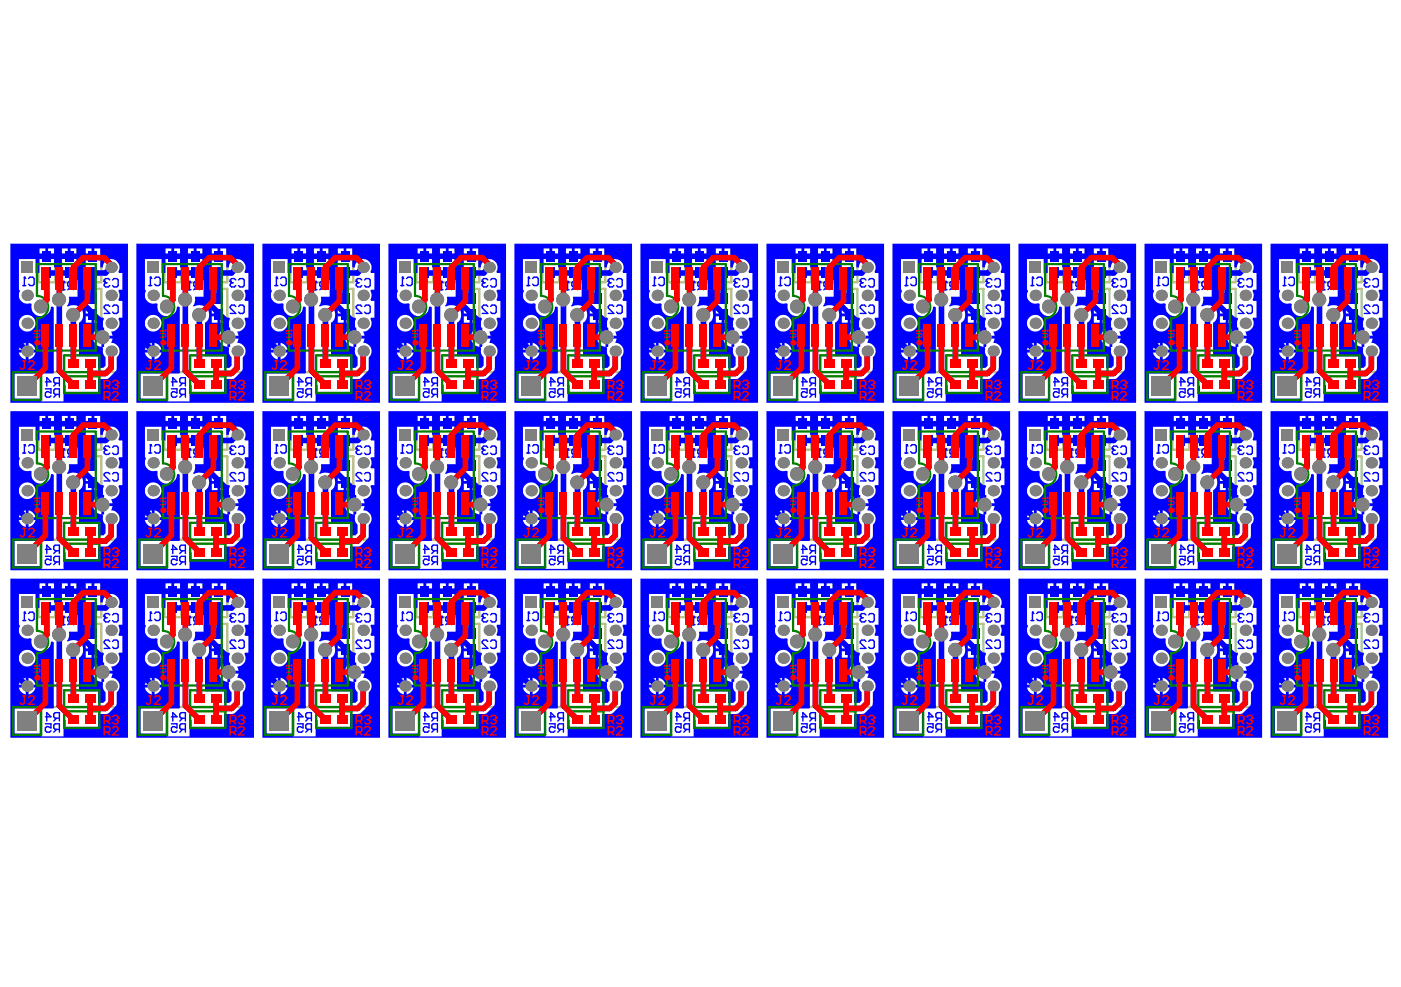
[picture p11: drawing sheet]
<svg xmlns="http://www.w3.org/2000/svg" width="287mm" height="202mm" viewBox="0 0 287 202" stroke-linecap="round" stroke-linejoin="round" font-family="sans-serif">
<g fill="none" stroke="#c0c073" stroke-width=".46">
<path d="M2.7 50.5h22.9v25.7h-22.9zM5.8 50.5l-3.1 3.1M7.9 50.6h3.4v7.2h-3.4zM12.4 50.6h3.5v7.2h-3.5zM17.3 50.6h3.5v7.2h-3.5zM17.3 59.2h3.5v7.2h-3.5zM28.5 50.5h22.9v25.7h-22.9zM31.6 50.5l-3.1 3.1M33.7 50.6h3.4v7.2h-3.4zM38.2 50.6h3.5v7.2h-3.5zM43.1 50.6h3.5v7.2h-3.5zM43.1 59.2h3.5v7.2h-3.5z"/>
<path d="M54.3 50.5h22.9v25.7h-22.9zM57.4 50.5l-3.1 3.1M59.4 50.6h3.5v7.2h-3.5zM64 50.6h3.5v7.2h-3.5zM68.9 50.6h3.4v7.2h-3.4zM68.9 59.2h3.4v7.2h-3.4zM80.1 50.5h22.9v25.7h-22.9zM83.2 50.5l-3.1 3.1M85.2 50.6h3.5v7.2h-3.5zM89.8 50.6h3.5v7.2h-3.5zM94.7 50.6h3.4v7.2h-3.4zM94.7 59.2h3.4v7.2h-3.4z"/>
<path d="M105.9 50.5h22.9v25.7h-22.9zM109 50.5l-3.1 3.1M111 50.6h3.5v7.2h-3.5zM115.6 50.6h3.5v7.2h-3.5zM120.5 50.6h3.4v7.2h-3.4zM120.5 59.2h3.4v7.2h-3.4zM131.7 50.5h22.9v25.7h-22.9zM134.8 50.5l-3.1 3.1M136.8 50.6h3.5v7.2h-3.5zM141.4 50.6h3.5v7.2h-3.5zM146.3 50.6h3.4v7.2h-3.4zM146.3 59.2h3.4v7.2h-3.4z"/>
<path d="M157.5 50.5h22.9v25.7h-22.9zM160.6 50.5l-3.1 3.1M162.6 50.6h3.5v7.2h-3.5zM167.2 50.6h3.5v7.2h-3.5zM172.1 50.6h3.4v7.2h-3.4zM172.1 59.2h3.4v7.2h-3.4zM183.3 50.5h22.9v25.7h-22.9zM186.4 50.5l-3.1 3.1M188.4 50.6h3.5v7.2h-3.5zM193 50.6h3.5v7.2h-3.5zM197.9 50.6h3.4v7.2h-3.4zM197.9 59.2h3.4v7.2h-3.4z"/>
<path d="M209.1 50.5h22.9v25.7h-22.9zM212.2 50.5l-3.1 3.1M214.2 50.6h3.5v7.2h-3.5zM218.8 50.6h3.5v7.2h-3.5zM223.7 50.6h3.4v7.2h-3.4zM223.7 59.2h3.4v7.2h-3.4zM234.9 50.5h22.9v25.7h-22.9zM238 50.5l-3.1 3.1M240 50.6h3.5v7.2h-3.5zM244.6 50.6h3.5v7.2h-3.5zM249.5 50.6h3.4v7.2h-3.4zM249.5 59.2h3.4v7.2h-3.4z"/>
<path d="M260.7 50.5h22.9v25.7h-22.9zM263.8 50.5l-3.1 3.1M265.8 50.6h3.5v7.2h-3.5zM270.4 50.6h3.5v7.2h-3.5zM275.3 50.6h3.4v7.2h-3.4zM275.3 59.2h3.4v7.2h-3.4zM13.1 76.2v-3.4h7.3v3.4M13.1 77.1h7.3v3.4h-7.3zM38.9 76.2v-3.4h7.2v3.4M38.9 77.1h7.2v3.4h-7.2zM64.7 76.2v-3.4h7.2v3.4M64.7 77.1h7.2v3.4h-7.2z"/>
<path d="M90.5 76.2v-3.4h7.2v3.4M90.5 77.1h7.2v3.4h-7.2zM116.3 76.2v-3.4h7.2v3.4M116.3 77.1h7.2v3.4h-7.2zM142.1 76.2v-3.4h7.2v3.4M142.1 77.1h7.2v3.4h-7.2zM167.9 76.2v-3.4h7.2v3.4M167.9 77.1h7.2v3.4h-7.2zM193.7 76.2v-3.4h7.2v3.4M193.7 77.1h7.2v3.4h-7.2zM219.5 76.2v-3.4h7.2v3.4M219.5 77.1h7.2v3.4h-7.2z"/>
<path d="M245.3 76.2v-3.4h7.2v3.4M245.3 77.1h7.2v3.4h-7.2zM271.1 76.2v-3.4h7.2v3.4M271.1 77.1h7.2v3.4h-7.2zM2.7 84.8h22.9v25.7h-22.9zM5.8 84.8l-3.1 3.1M7.9 84.9h3.4v7.2h-3.4zM12.4 84.9h3.5v7.2h-3.5zM17.3 84.9h3.5v7.2h-3.5zM17.3 93.5h3.5v7.2h-3.5zM28.5 84.8h22.9v25.7h-22.9zM31.6 84.8l-3.1 3.1"/>
<path d="M33.7 84.9h3.4v7.2h-3.4zM38.2 84.9h3.5v7.2h-3.5zM43.1 84.9h3.5v7.2h-3.5zM43.1 93.5h3.5v7.2h-3.5zM54.3 84.8h22.9v25.7h-22.9zM57.4 84.8l-3.1 3.1M59.4 84.9h3.5v7.2h-3.5zM64 84.9h3.5v7.2h-3.5zM68.9 84.9h3.4v7.2h-3.4zM68.9 93.5h3.4v7.2h-3.4zM80.1 84.8h22.9v25.7h-22.9zM83.2 84.8l-3.1 3.1"/>
<path d="M85.2 84.9h3.5v7.2h-3.5zM89.8 84.9h3.5v7.2h-3.5zM94.7 84.9h3.4v7.2h-3.4zM94.7 93.5h3.4v7.2h-3.4zM105.9 84.8h22.9v25.7h-22.9zM109 84.8l-3.1 3.1M111 84.9h3.5v7.2h-3.5zM115.6 84.9h3.5v7.2h-3.5zM120.5 84.9h3.4v7.2h-3.4zM120.5 93.5h3.4v7.2h-3.4zM131.7 84.8h22.9v25.7h-22.9zM134.8 84.8l-3.1 3.1"/>
<path d="M136.8 84.9h3.5v7.2h-3.5zM141.4 84.9h3.5v7.2h-3.5zM146.3 84.9h3.4v7.2h-3.4zM146.3 93.5h3.4v7.2h-3.4zM157.5 84.8h22.9v25.7h-22.9zM160.6 84.8l-3.1 3.1M162.6 84.9h3.5v7.2h-3.5zM167.2 84.9h3.5v7.2h-3.5zM172.1 84.9h3.4v7.2h-3.4zM172.1 93.5h3.4v7.2h-3.4zM183.3 84.8h22.9v25.7h-22.9zM186.4 84.8l-3.1 3.1"/>
<path d="M188.4 84.9h3.5v7.2h-3.5zM193 84.9h3.5v7.2h-3.5zM197.9 84.9h3.4v7.2h-3.4zM197.9 93.5h3.4v7.2h-3.4zM209.1 84.8h22.9v25.7h-22.9zM212.2 84.8l-3.1 3.1M214.2 84.9h3.5v7.2h-3.5zM218.8 84.9h3.5v7.2h-3.5zM223.7 84.9h3.4v7.2h-3.4zM223.7 93.5h3.4v7.2h-3.4zM234.9 84.8h22.9v25.7h-22.9zM238 84.8l-3.1 3.1"/>
<path d="M240 84.9h3.5v7.2h-3.5zM244.6 84.9h3.5v7.2h-3.5zM249.5 84.9h3.4v7.2h-3.4zM249.5 93.5h3.4v7.2h-3.4zM260.7 84.8h22.9v25.7h-22.9zM263.8 84.8l-3.1 3.1M265.8 84.9h3.5v7.2h-3.5zM270.4 84.9h3.5v7.2h-3.5zM275.3 84.9h3.4v7.2h-3.4zM275.3 93.5h3.4v7.2h-3.4zM2.7 119.1h22.9v25.7h-22.9zM5.8 119.1l-3.1 3.1"/>
<path d="M7.9 119.2h3.4v7.2h-3.4zM12.4 119.2h3.5v7.2h-3.5zM13.1 110.5v-3.4h7.3v3.4M13.1 111.4h7.3v3.4h-7.3zM17.3 119.2h3.5v7.2h-3.5zM28.5 119.1h22.9v25.7h-22.9zM31.6 119.1l-3.1 3.1M33.7 119.2h3.4v7.2h-3.4zM38.2 119.2h3.5v7.2h-3.5zM38.9 110.5v-3.4h7.2v3.4M38.9 111.4h7.2v3.4h-7.2zM43.1 119.2h3.5v7.2h-3.5z"/>
<path d="M54.3 119.1h22.9v25.7h-22.9zM57.4 119.1l-3.1 3.1M59.4 119.2h3.5v7.2h-3.5zM64 119.2h3.5v7.2h-3.5zM64.7 110.5v-3.4h7.2v3.4M64.7 111.4h7.2v3.4h-7.2zM68.9 119.2h3.4v7.2h-3.4zM80.1 119.1h22.9v25.7h-22.9zM83.2 119.1l-3.1 3.1M85.2 119.2h3.5v7.2h-3.5zM89.8 119.2h3.5v7.2h-3.5zM90.5 110.5v-3.4h7.2v3.4"/>
<path d="M90.5 111.4h7.2v3.4h-7.2zM94.7 119.2h3.4v7.2h-3.4zM105.9 119.1h22.9v25.7h-22.9zM109 119.1l-3.1 3.1M111 119.2h3.5v7.2h-3.5zM115.6 119.2h3.5v7.2h-3.5zM116.3 110.5v-3.4h7.2v3.4M116.3 111.4h7.2v3.4h-7.2zM120.5 119.2h3.4v7.2h-3.4zM131.7 119.1h22.9v25.7h-22.9zM134.8 119.1l-3.1 3.1M136.8 119.2h3.5v7.2h-3.5z"/>
<path d="M141.4 119.2h3.5v7.2h-3.5zM142.1 110.5v-3.4h7.2v3.4M142.1 111.4h7.2v3.4h-7.2zM146.3 119.2h3.4v7.2h-3.4zM157.5 119.1h22.9v25.7h-22.9zM160.6 119.1l-3.1 3.1M162.6 119.2h3.5v7.2h-3.5zM167.2 119.2h3.5v7.2h-3.5zM167.9 110.5v-3.4h7.2v3.4M167.9 111.4h7.2v3.4h-7.2zM172.1 119.2h3.4v7.2h-3.4zM183.3 119.1h22.9v25.7h-22.9z"/>
<path d="M186.4 119.1l-3.1 3.1M188.4 119.2h3.5v7.2h-3.5zM193 119.2h3.5v7.2h-3.5zM193.7 110.5v-3.4h7.2v3.4M193.7 111.4h7.2v3.4h-7.2zM197.9 119.2h3.4v7.2h-3.4zM209.1 119.1h22.9v25.7h-22.9zM212.2 119.1l-3.1 3.1M214.2 119.2h3.5v7.2h-3.5zM218.8 119.2h3.5v7.2h-3.5zM219.5 110.5v-3.4h7.2v3.4M219.5 111.4h7.2v3.4h-7.2z"/>
<path d="M223.7 119.2h3.4v7.2h-3.4zM234.9 119.1h22.9v25.7h-22.9zM238 119.1l-3.1 3.1M240 119.2h3.5v7.2h-3.5zM244.6 119.2h3.5v7.2h-3.5zM245.3 110.5v-3.4h7.2v3.4M245.3 111.4h7.2v3.4h-7.2zM249.5 119.2h3.4v7.2h-3.4zM260.7 119.1h22.9v25.7h-22.9zM263.8 119.1l-3.1 3.1M265.8 119.2h3.5v7.2h-3.5zM270.4 119.2h3.5v7.2h-3.5z"/>
<path d="M271.1 110.5v-3.4h7.2v3.4M271.1 111.4h7.2v3.4h-7.2zM275.3 119.2h3.4v7.2h-3.4zM17.3 127.8h3.5v7.2h-3.5zM43.1 127.8h3.5v7.2h-3.5zM68.9 127.8h3.4v7.2h-3.4zM94.7 127.8h3.4v7.2h-3.4zM120.5 127.8h3.4v7.2h-3.4zM146.3 127.8h3.4v7.2h-3.4zM172.1 127.8h3.4v7.2h-3.4zM197.9 127.8h3.4v7.2h-3.4zM223.7 127.8h3.4v7.2h-3.4z"/>
<path d="M249.5 127.8h3.4v7.2h-3.4zM275.3 127.8h3.4v7.2h-3.4zM13.1 144.8v-3.4h7.3v3.4M13.1 145.7h7.3v3.4h-7.3zM38.9 145.7h7.2v3.4h-7.2zM38.9 144.8v-3.4h7.2v3.4M64.7 145.7h7.2v3.4h-7.2zM64.7 144.8v-3.4h7.2v3.4M90.5 145.7h7.2v3.4h-7.2zM90.5 144.8v-3.4h7.2v3.4M116.3 145.7h7.2v3.4h-7.2zM116.3 144.8v-3.4h7.2v3.4"/>
<path d="M142.1 145.7h7.2v3.4h-7.2zM142.1 144.8v-3.4h7.2v3.4M167.9 145.7h7.2v3.4h-7.2zM167.9 144.8v-3.4h7.2v3.4M193.7 145.7h7.2v3.4h-7.2zM193.7 144.8v-3.4h7.2v3.4M219.5 145.7h7.2v3.4h-7.2zM219.5 144.8v-3.4h7.2v3.4M245.3 145.7h7.2v3.4h-7.2zM245.3 144.8v-3.4h7.2v3.4M271.1 145.7h7.2v3.4h-7.2zM271.1 144.8v-3.4h7.2v3.4"/>
</g>
<g fill="none" stroke="#c0c073" stroke-width=".29">
<path d="M21.6 52.5h.6M21.9 50.8h.1M21.9 50.8v1.7M21.9 50.8l.3 .3M22.8 50.8h.5M23 50.8v1.4l.3 .3h.3l.3-.3M47.4 52.5h.6M47.7 50.8h.1M47.7 50.8v1.7M47.7 50.8l.3 .3M48.6 50.8h.5M48.8 50.8v1.4l.3 .3h.3l.3-.3"/>
<path d="M73.2 52.5h.6M73.5 50.8h.1M73.5 50.8v1.7M73.5 50.8l.3 .3M74.4 50.8h.5M74.6 50.8v1.4l.3 .3h.3l.3-.3M99 52.5h.6M99.3 50.8h.1M99.3 50.8v1.7M99.3 50.8l.3 .3M100.2 50.8h.5M100.4 50.8v1.4l.3 .3h.3l.3-.3"/>
<path d="M124.8 52.5h.6M125.1 50.8h.1M125.1 50.8v1.7M125.1 50.8l.3 .3M125.9 50.8h.6M126.2 50.8v1.4l.3 .3h.3l.3-.3M150.6 52.5h.6M150.9 50.8h.1M150.9 50.8v1.7M150.9 50.8l.3 .3M151.7 50.8h.6M152 50.8v1.4l.3 .3h.3l.3-.3"/>
<path d="M176.4 52.5h.6M176.7 50.8h.1M176.7 50.8v1.7M176.7 50.8l.3 .3M177.5 50.8h.6M177.8 50.8v1.4l.3 .3h.3l.3-.3M202.2 52.5h.6M202.5 50.8h.1M202.5 50.8v1.7M202.5 50.8l.3 .3M203.3 50.8h.6M203.6 50.8v1.4l.3 .3h.3l.3-.3"/>
<path d="M228 52.5h.6M228.3 50.8h.1M228.3 50.8v1.7M228.3 50.8l.3 .3M229.1 50.8h.6M229.4 50.8v1.4l.3 .3h.3l.3-.3M253.8 52.5h.6M254.1 50.8h.1M254.1 50.8v1.7M254.1 50.8l.3 .3M254.9 50.8h.6M255.2 50.8v1.4l.3 .3h.3l.3-.3"/>
<path d="M279.6 52.5h.6M279.9 50.8h.1M279.9 50.8v1.7M279.9 50.8l.3 .3M280.7 50.8h.6M281 50.8v1.4l.3 .3h.3l.3-.3M21.6 86.8h.6M21.9 85.1h.1M21.9 85.1v1.7M21.9 85.1l.3 .3M22.8 85.1h.5M23 85.1v1.4l.3 .3h.3l.3-.3"/>
<path d="M47.4 86.8h.6M47.7 85.1h.1M47.7 85.1v1.7M47.7 85.1l.3 .3M48.6 85.1h.5M48.8 85.1v1.4l.3 .3h.3l.3-.3M73.2 86.8h.6M73.5 85.1h.1M73.5 85.1v1.7M73.5 85.1l.3 .3M74.4 85.1h.5M74.6 85.1v1.4l.3 .3h.3l.3-.3"/>
<path d="M99 86.8h.6M99.3 85.1h.1M99.3 85.1v1.7M99.3 85.1l.3 .3M100.2 85.1h.5M100.4 85.1v1.4l.3 .3h.3l.3-.3M124.8 86.8h.6M125.1 85.1h.1M125.1 85.1v1.7M125.1 85.1l.3 .3M125.9 85.1h.6M126.2 85.1v1.4l.3 .3h.3l.3-.3"/>
<path d="M150.6 86.8h.6M150.9 85.1h.1M150.9 85.1v1.7M150.9 85.1l.3 .3M151.7 85.1h.6M152 85.1v1.4l.3 .3h.3l.3-.3M176.4 86.8h.6M176.7 85.1h.1M176.7 85.1v1.7M176.7 85.1l.3 .3M177.5 85.1h.6M177.8 85.1v1.4l.3 .3h.3l.3-.3"/>
<path d="M202.2 86.8h.6M202.5 85.1h.1M202.5 85.1v1.7M202.5 85.1l.3 .3M203.3 85.1h.6M203.6 85.1v1.4l.3 .3h.3l.3-.3M228 86.8h.6M228.3 85.1h.1M228.3 85.1v1.7M228.3 85.1l.3 .3M229.1 85.1h.6M229.4 85.1v1.4l.3 .3h.3l.3-.3"/>
<path d="M253.8 86.8h.6M254.1 85.1h.1M254.1 85.1v1.7M254.1 85.1l.3 .3M254.9 85.1h.6M255.2 85.1v1.4l.3 .3h.3l.3-.3M279.6 86.8h.6M279.9 85.1h.1M279.9 85.1v1.7M279.9 85.1l.3 .3M280.7 85.1h.6M281 85.1v1.4l.3 .3h.3l.3-.3"/>
<path d="M21.9 119.4h.1M21.9 119.4v1.7M21.9 119.4l.3 .3M22.8 119.4h.5M23 119.4v1.4l.3 .3h.3l.3-.3M47.7 119.4h.1M47.7 119.4v1.7M47.7 119.4l.3 .3M48.6 119.4h.5M48.8 119.4v1.4l.3 .3h.3l.3-.3M73.5 119.4h.1M73.5 119.4v1.7"/>
<path d="M73.5 119.4l.3 .3M74.4 119.4h.5M74.6 119.4v1.4l.3 .3h.3l.3-.3M99.3 119.4h.1M99.3 119.4v1.7M99.3 119.4l.3 .3M100.2 119.4h.5M100.4 119.4v1.4l.3 .3h.3l.3-.3M125.1 119.4h.1M125.1 119.4v1.7M125.1 119.4l.3 .3M125.9 119.4h.6"/>
<path d="M126.2 119.4v1.4l.3 .3h.3l.3-.3M150.9 119.4h.1M150.9 119.4v1.7M150.9 119.4l.3 .3M151.7 119.4h.6M152 119.4v1.4l.3 .3h.3l.3-.3M176.7 119.4h.1M176.7 119.4v1.7M176.7 119.4l.3 .3M177.5 119.4h.6M177.8 119.4v1.4l.3 .3h.3l.3-.3M202.5 119.4h.1"/>
<path d="M202.5 119.4v1.7M202.5 119.4l.3 .3M203.3 119.4h.6M203.6 119.4v1.4l.3 .3h.3l.3-.3M228.3 119.4h.1M228.3 119.4v1.7M228.3 119.4l.3 .3M229.1 119.4h.6M229.4 119.4v1.4l.3 .3h.3l.3-.3M254.1 119.4h.1M254.1 119.4v1.7M254.1 119.4l.3 .3"/>
<path d="M254.9 119.4h.6M255.2 119.4v1.4l.3 .3h.3l.3-.3M279.9 119.4h.1M279.9 119.4v1.7M279.9 119.4l.3 .3M280.7 119.4h.6M281 119.4v1.4l.3 .3h.3l.3-.3M21.6 121.1h.6M47.4 121.1h.6M73.2 121.1h.6M99 121.1h.6M124.8 121.1h.6"/>
<path d="M150.6 121.1h.6M176.4 121.1h.6M202.2 121.1h.6M228 121.1h.6M253.8 121.1h.6M279.6 121.1h.6"/>
</g>
<g fill="#00f">
<path d="M2.1 118.5h24.1v32.6h-24.1zM19.3 119.5v1.3h1.2v-1.3zM17.5 119.5v1.3h1.2v-1.3zM14.4 119.5v1.3h1.3v-1.3zM12.7 119.5v1.3h1.2v-1.3zM9.9 119.5v1.3h1.2v-1.3zM8.1 119.5v1.3h1.2v-1.3zM17.5 121.4v4.7h.4v2h-.4v4.7h1.5v.3h.3v1.6h1.2v-1h.7l.1 .2-.2 .4-.1 1.4 .3 .1v1.6h1.7l-.2-.8a1.8 1.8 0 0 0 1.4-2.7l.2-.2h.7v-3.5h-.7l-.2-.3a1.83 1.83 0 0 0 0-1.7l.2-.3h.7v-3.4h-.7l-.2-.2a1.73 1.73 0 0 0-1-2.6 1.73 1.73 0 0 0-2.2 1.7h-.5v-2zM3.8 121.7v6.2l.3 .3a1.73 1.73 0 0 0 .1 2 1.73 1.73 0 0 0 1.9 .5l.4 .2a2.01 2.01 0 0 0 1.6 2.5 2.01 2.01 0 0 0 2.3-2h.3l.3 .1 .1 13.4-.2 .2h-2.5v5.7h4.6v-3.4l.2-.1 .2 .2v1.4h6.7v-2.7a2.83 2.83 0 0 0 3.5-1.4l.2-.4 .1-.4v-2.2a1.74 1.74 0 0 0 .5-1.9 1.74 1.74 0 0 0-1.6-1.2l.2-.8h-1.7v1.6l-.3 .2a2.64 2.64 0 0 0 .6 2.1v1.7l-.4 .5h-1.1v-2.4h-3.9v-6.9a1.98 1.98 0 0 0 .5-2.8 1.98 1.98 0 0 0-2.8-.5l-.2-.2a2.2 2.2 0 0 0 .5-1.8h2.3v-3.5h-.8v-4.5h-3v2h-1.6v-2h-3v3.1h-.8v-2.8zM17.5 133.4v1.3h1.2v-1.3zM3.8 134.8a1.75 1.75 0 0 0 3.5 0 1.75 1.75 0 0 0-3.5 0zM19.6 136.2l-.3 .4-.3 .8h1.8v-1.7l-.8 .2zM19 137.9a2.02 2.02 0 0 0 1.8 1.8v-1.8zM5.8 138.8v1.4h1.5l-.1-.1a1.92 1.92 0 0 0-1.4-1.3zM4.4 139.3l-.6 .9h1.5v-1.4zM5.8 140.8v1.4h.2a1.92 1.92 0 0 0 1.3-1.4zM3.8 140.8l.1 .2a1.92 1.92 0 0 0 1.4 1.2v-1.4zM3 145.1v5.1h5.1v-5.1z"/>
<path d="M27.9 118.5h24.1v32.6h-24.1zM45.1 119.5v1.3h1.2v-1.3zM43.3 119.5v1.3h1.2v-1.3zM40.2 119.5v1.3h1.2v-1.3zM38.5 119.5v1.3h1.2v-1.3zM35.7 119.5v1.3h1.2v-1.3zM33.9 119.5v1.3h1.2v-1.3zM43.3 121.4v4.7h.4v2h-.4v4.7h1.5v.3h.3v1.6h1.2v-1h.7l.1 .2-.2 .4-.1 1.4 .3 .1v1.6h1.7l-.2-.8a1.8 1.8 0 0 0 1.4-2.7l.2-.2h.6v-3.5h-.6l-.2-.3a1.83 1.83 0 0 0 0-1.7l.2-.3h.6v-3.4h-.6l-.2-.2a1.73 1.73 0 0 0-1-2.6 1.73 1.73 0 0 0-2.2 1.7h-.5v-2zM29.6 121.7v6.2l.3 .3a1.73 1.73 0 0 0 .1 2 1.73 1.73 0 0 0 1.9 .5l.4 .2a2.01 2.01 0 0 0 1.6 2.5 2.01 2.01 0 0 0 2.3-2h.3l.3 .1 .1 13.4-.2 .2h-2.5v5.7h4.6v-3.4l.2-.1 .2 .2v1.4h6.7v-2.7a2.83 2.83 0 0 0 3.5-1.4l.2-.4 .1-.4v-2.2a1.74 1.74 0 0 0 .5-1.9 1.74 1.74 0 0 0-1.6-1.2l.2-.8h-1.7v1.6l-.3 .2a2.64 2.64 0 0 0 .6 2.1v1.7l-.4 .5h-1.1v-2.4h-3.9v-6.9a1.98 1.98 0 0 0 .5-2.8 1.98 1.98 0 0 0-2.8-.5l-.2-.2a2.2 2.2 0 0 0 .5-1.8h2.3v-3.5h-.9v-4.5h-2.9v2h-1.6v-2h-3v3.1h-.8v-2.8zM43.3 133.4v1.3h1.2v-1.3zM29.6 134.8a1.75 1.75 0 0 0 3.5 0 1.75 1.75 0 0 0-3.5 0zM45.4 136.2l-.3 .4-.3 .8h1.8v-1.7l-.8 .2zM44.8 137.9a2.02 2.02 0 0 0 1.8 1.8v-1.8zM31.6 138.8v1.4h1.5l-.1-.1a1.92 1.92 0 0 0-1.4-1.3zM30.2 139.3l-.6 .9h1.5v-1.4zM31.6 140.8v1.4h.2a1.92 1.92 0 0 0 1.3-1.4zM29.6 140.8l.1 .2a1.92 1.92 0 0 0 1.4 1.2v-1.4zM28.8 145.1v5.1h5.1v-5.1z"/>
<path d="M53.7 118.5h24.1v32.6h-24.1zM70.9 119.5v1.3h1.2v-1.3zM69.1 119.5v1.3h1.2v-1.3zM66 119.5v1.3h1.2v-1.3zM64.3 119.5v1.3h1.2v-1.3zM61.5 119.5v1.3h1.2v-1.3zM59.7 119.5v1.3h1.2v-1.3zM69.1 121.4v4.7h.4v2h-.4v4.7h1.5v.3h.3v1.6h1.2v-1h.6l.2 .2-.2 .4-.1 1.4 .3 .1v1.6h1.7l-.2-.8a1.8 1.8 0 0 0 1.4-2.7l.2-.2h.6v-3.5h-.6l-.2-.3a1.83 1.83 0 0 0 0-1.7l.2-.3h.6v-3.4h-.6l-.2-.2a1.73 1.73 0 0 0-1-2.6 1.73 1.73 0 0 0-2.2 1.7h-.5v-2zM55.4 121.7v6.2l.3 .3a1.73 1.73 0 0 0 .1 2 1.73 1.73 0 0 0 1.9 .5l.4 .2a2.01 2.01 0 0 0 1.6 2.5 2.01 2.01 0 0 0 2.3-2h.3l.3 .1 .1 13.4-.2 .2h-2.5v5.7h4.6v-3.4l.2-.1 .2 .2v1.4h6.7v-2.7a2.83 2.83 0 0 0 3.5-1.4l.2-.4 .1-.4v-2.2a1.74 1.74 0 0 0 .5-1.9 1.74 1.74 0 0 0-1.6-1.2l.2-.8h-1.7v1.6l-.3 .2a2.64 2.64 0 0 0 .6 2.1v1.7l-.5 .5h-1v-2.4h-3.9v-6.9a1.98 1.98 0 0 0 .5-2.8 1.98 1.98 0 0 0-2.8-.5l-.2-.2a2.2 2.2 0 0 0 .5-1.8h2.2v-3.5h-.8v-4.5h-2.9v2h-1.6v-2h-3v3.1h-.8v-2.8zM69.1 133.4v1.3h1.2v-1.3zM55.4 134.8a1.75 1.75 0 0 0 3.5 0 1.75 1.75 0 0 0-3.5 0zM71.2 136.2l-.3 .4-.3 .8h1.7v-1.7l-.7 .2zM70.6 137.9a2.02 2.02 0 0 0 1.7 1.8v-1.8zM57.4 138.8v1.4h1.5l-.1-.1a1.92 1.92 0 0 0-1.4-1.3zM56 139.3l-.6 .9h1.5v-1.4zM57.4 140.8v1.4h.2a1.92 1.92 0 0 0 1.3-1.4zM55.4 140.8l.1 .2a1.92 1.92 0 0 0 1.4 1.2v-1.4zM54.6 145.1v5.1h5.1v-5.1z"/>
<path d="M79.5 118.5h24.1v32.6h-24.1zM96.7 119.5v1.3h1.2v-1.3zM94.9 119.5v1.3h1.2v-1.3zM91.8 119.5v1.3h1.2v-1.3zM90.1 119.5v1.3h1.2v-1.3zM87.3 119.5v1.3h1.2v-1.3zM85.5 119.5v1.3h1.2v-1.3zM94.9 121.4v4.7h.4v2h-.4v4.7h1.5v.3h.3v1.6h1.2v-1h.6l.2 .2-.2 .4-.1 1.4 .3 .1v1.6h1.7l-.2-.8a1.8 1.8 0 0 0 1.4-2.7l.2-.2h.6v-3.5h-.6l-.2-.3a1.83 1.83 0 0 0 0-1.7l.2-.3h.6v-3.4h-.6l-.2-.2a1.73 1.73 0 0 0-1-2.6 1.73 1.73 0 0 0-2.2 1.7h-.5v-2zM81.2 121.7v6.2l.3 .3a1.73 1.73 0 0 0 .1 2 1.73 1.73 0 0 0 1.9 .5l.4 .2a2.01 2.01 0 0 0 1.6 2.5 2.01 2.01 0 0 0 2.3-2h.3l.3 .1 .1 13.4-.2 .2h-2.5v5.7h4.6v-3.4l.2-.1 .2 .2v1.4h6.7v-2.7a2.83 2.83 0 0 0 3.5-1.4l.2-.4 .1-.4v-2.2a1.74 1.74 0 0 0 .5-1.9 1.74 1.74 0 0 0-1.6-1.2l.2-.8h-1.7v1.6l-.3 .2a2.64 2.64 0 0 0 .6 2.1v1.7l-.5 .5h-1v-2.4h-3.9v-6.9a1.98 1.98 0 0 0 .5-2.8 1.98 1.98 0 0 0-2.8-.5l-.2-.2a2.2 2.2 0 0 0 .5-1.8h2.2v-3.5h-.8v-4.5h-2.9v2h-1.6v-2h-3v3.1h-.8v-2.8zM94.9 133.4v1.3h1.2v-1.3zM81.2 134.8a1.75 1.75 0 0 0 3.5 0 1.75 1.75 0 0 0-3.5 0zM97 136.2l-.3 .4-.3 .8h1.7v-1.7l-.7 .2zM96.4 137.9a2.02 2.02 0 0 0 1.7 1.8v-1.8zM83.2 138.8v1.4h1.5l-.1-.1a1.92 1.92 0 0 0-1.4-1.3zM81.7 139.3l-.5 .9h1.5v-1.4zM83.2 140.8v1.4h.2a1.92 1.92 0 0 0 1.3-1.4zM81.2 140.8l.1 .2a1.92 1.92 0 0 0 1.4 1.2v-1.4zM80.4 145.1v5.1h5.1v-5.1z"/>
<path d="M105.3 118.5h24.1v32.6h-24.1zM122.5 119.5v1.3h1.2v-1.3zM120.7 119.5v1.3h1.2v-1.3zM117.6 119.5v1.3h1.2v-1.3zM115.9 119.5v1.3h1.2v-1.3zM113.1 119.5v1.3h1.2v-1.3zM111.3 119.5v1.3h1.2v-1.3zM120.7 121.4v4.7h.4v2h-.4v4.7h1.5v.3h.3v1.6h1.2v-1h.6l.2 .2-.2 .4-.1 1.4 .3 .1v1.6h1.7l-.3-.8a1.8 1.8 0 0 0 1.5-2.7l.2-.2h.6v-3.5h-.6l-.2-.3a1.83 1.83 0 0 0 0-1.7l.2-.3h.6v-3.4h-.6l-.2-.2a1.73 1.73 0 0 0-1-2.6 1.73 1.73 0 0 0-2.2 1.7h-.5v-2zM107 121.7v6.2l.3 .3a1.73 1.73 0 0 0 .1 2 1.73 1.73 0 0 0 1.9 .5l.4 .2a2.01 2.01 0 0 0 1.6 2.5 2.01 2.01 0 0 0 2.3-2h.3l.3 .1 .1 13.4-.2 .2h-2.5v5.7h4.6v-3.4l.2-.1 .2 .2v1.4h6.7v-2.7a2.83 2.83 0 0 0 3.5-1.4l.2-.4 .1-.4v-2.2a1.74 1.74 0 0 0 .5-1.9 1.74 1.74 0 0 0-1.7-1.2l.3-.8h-1.7v1.6l-.3 .2a2.64 2.64 0 0 0 .6 2.1v1.7l-.5 .5h-1v-2.4h-3.9v-6.9a1.98 1.98 0 0 0 .5-2.8 1.98 1.98 0 0 0-2.8-.5l-.2-.2a2.2 2.2 0 0 0 .4-1.8h2.3v-3.5h-.8v-4.5h-2.9v2h-1.6v-2h-3v3.1h-.8v-2.8zM120.7 133.4v1.3h1.2v-1.3zM107 134.8a1.75 1.75 0 0 0 3.5 0 1.75 1.75 0 0 0-3.5 0zM122.8 136.2l-.3 .4-.3 .8h1.7v-1.7l-.7 .2zM122.2 137.9a2.02 2.02 0 0 0 1.7 1.8v-1.8zM109 138.8v1.4h1.5l-.1-.1a1.92 1.92 0 0 0-1.4-1.3zM107.5 139.3l-.5 .9h1.5v-1.4zM109 140.8v1.4h.2a1.92 1.92 0 0 0 1.3-1.4zM107 140.8l.1 .2a1.92 1.92 0 0 0 1.4 1.2v-1.4zM106.2 145.1v5.1h5.1v-5.1z"/>
<path d="M131.1 118.5h24.1v32.6h-24.1zM148.3 119.5v1.3h1.2v-1.3zM146.5 119.5v1.3h1.2v-1.3zM143.4 119.5v1.3h1.2v-1.3zM141.7 119.5v1.3h1.2v-1.3zM138.8 119.5v1.3h1.3v-1.3zM137.1 119.5v1.3h1.2v-1.3zM146.5 121.4v4.7h.4v2h-.4v4.7h1.5v.3h.3v1.6h1.2v-1h.6l.2 .2-.2 .4-.1 1.4 .3 .1v1.6h1.7l-.3-.8a1.8 1.8 0 0 0 1.5-2.7l.2-.2h.6v-3.5h-.6l-.2-.3a1.83 1.83 0 0 0 0-1.7l.2-.3h.6v-3.4h-.6l-.2-.2a1.73 1.73 0 0 0-1-2.6 1.73 1.73 0 0 0-2.2 1.7h-.5v-2zM132.8 121.7v6.2l.3 .3a1.73 1.73 0 0 0 .1 2 1.73 1.73 0 0 0 1.9 .5l.4 .2a2.01 2.01 0 0 0 1.6 2.5 2.01 2.01 0 0 0 2.3-2h.3l.3 .1 .1 13.4-.2 .2h-2.5v5.7h4.6v-3.4l.2-.1 .2 .2v1.4h6.7v-2.7a2.83 2.83 0 0 0 3.4-1.4l.3-.4 .1-.4v-2.2a1.74 1.74 0 0 0 .4-1.9 1.74 1.74 0 0 0-1.6-1.2l.3-.8h-1.7v1.6l-.3 .2a2.64 2.64 0 0 0 .6 2.1v1.7l-.5 .5h-1v-2.4h-3.9v-6.9a1.98 1.98 0 0 0 .5-2.8 1.98 1.98 0 0 0-2.8-.5l-.2-.2a2.2 2.2 0 0 0 .4-1.8h2.3v-3.5h-.8v-4.5h-2.9v2h-1.6v-2h-3v3.1h-.8v-2.8zM146.5 133.4v1.3h1.2v-1.3zM132.8 134.8a1.75 1.75 0 0 0 3.5 0 1.75 1.75 0 0 0-3.5 0zM148.6 136.2l-.4 .4-.2 .8h1.7v-1.7l-.7 .2zM148 137.9a2.02 2.02 0 0 0 1.7 1.8v-1.8zM134.8 138.8v1.4h1.5l-.1-.1a1.92 1.92 0 0 0-1.4-1.3zM133.3 139.3l-.5 .9h1.5v-1.4zM134.8 140.8v1.4h.2a1.92 1.92 0 0 0 1.3-1.4zM132.8 140.8l.1 .2a1.92 1.92 0 0 0 1.4 1.2v-1.4zM132 145.1v5.1h5.1v-5.1z"/>
<path d="M156.9 118.5h24.1v32.6h-24.1zM174.1 119.5v1.3h1.2v-1.3zM172.3 119.5v1.3h1.2v-1.3zM169.2 119.5v1.3h1.2v-1.3zM167.5 119.5v1.3h1.2v-1.3zM164.6 119.5v1.3h1.2v-1.3zM162.9 119.5v1.3h1.2v-1.3zM172.3 121.4v4.7h.4v2h-.4v4.7h1.5v.3h.3v1.6h1.2v-1h.6l.2 .2-.2 .4-.1 1.4 .3 .1v1.6h1.7l-.3-.8a1.8 1.8 0 0 0 1.5-2.7l.1-.2h.7v-3.5h-.7l-.1-.3a1.83 1.83 0 0 0 0-1.7l.1-.3h.7v-3.4h-.7l-.1-.2a1.73 1.73 0 0 0-1-2.6 1.73 1.73 0 0 0-2.2 1.7h-.5v-2zM158.6 121.7v6.2l.3 .3a1.73 1.73 0 0 0 .1 2 1.73 1.73 0 0 0 1.9 .5l.4 .2a2.01 2.01 0 0 0 1.6 2.5 2.01 2.01 0 0 0 2.3-2h.3l.3 .1v13.4l-.1 .2h-2.5v5.7h4.6v-3.4l.2-.1 .2 .2v1.4h6.6v-2.7a2.83 2.83 0 0 0 3.5-1.4l.3-.4 .1-.4v-2.2a1.74 1.74 0 0 0 .4-1.9 1.74 1.74 0 0 0-1.6-1.2l.3-.8h-1.7v1.6l-.3 .2a2.64 2.64 0 0 0 .6 2.1v1.7l-.5 .5h-1.1v-2.4h-3.8v-6.9a1.98 1.98 0 0 0 .5-2.8 1.98 1.98 0 0 0-2.8-.5l-.2-.2a2.2 2.2 0 0 0 .4-1.8h2.3v-3.5h-.8v-4.5h-2.9v2h-1.7v-2h-2.9v3.1h-.8v-2.8zM172.3 133.4v1.3h1.2v-1.3zM158.6 134.8a1.75 1.75 0 0 0 3.5 0 1.75 1.75 0 0 0-3.5 0zM174.4 136.2l-.4 .4-.2 .8h1.7v-1.7l-.7 .2zM173.8 137.9a2.02 2.02 0 0 0 1.7 1.8v-1.8zM160.6 138.8v1.4h1.5l-.1-.1a1.92 1.92 0 0 0-1.4-1.3zM159.1 139.3l-.5 .9h1.5v-1.4zM160.6 140.8v1.4h.2a1.92 1.92 0 0 0 1.3-1.4zM158.6 140.8l.1 .2a1.92 1.92 0 0 0 1.4 1.2v-1.4zM157.8 145.1v5.1h5.1v-5.1z"/>
<path d="M182.7 118.5h24.1v32.6h-24.1zM199.9 119.5v1.3h1.2v-1.3zM198.1 119.5v1.3h1.2v-1.3zM195 119.5v1.3h1.2v-1.3zM193.3 119.5v1.3h1.2v-1.3zM190.4 119.5v1.3h1.2v-1.3zM188.7 119.5v1.3h1.2v-1.3zM198.1 121.4v4.7h.4v2h-.4v4.7h1.5v.3h.3v1.6h1.2v-1h.6l.2 .2-.2 .4-.1 1.4 .3 .1v1.6h1.7l-.3-.8a1.8 1.8 0 0 0 1.5-2.7l.1-.2h.7v-3.5h-.7l-.1-.3a1.83 1.83 0 0 0 0-1.7l.1-.3h.7v-3.4h-.7l-.1-.2a1.73 1.73 0 0 0-1-2.6 1.73 1.73 0 0 0-2.2 1.7h-.5v-2zM184.4 121.7v6.2l.3 .3a1.73 1.73 0 0 0 .1 2 1.73 1.73 0 0 0 1.9 .5l.4 .2a2.01 2.01 0 0 0 1.6 2.5 2.01 2.01 0 0 0 2.3-2h.3l.3 .1v13.4l-.1 .2h-2.5v5.7h4.6v-3.4l.2-.1 .2 .2v1.4h6.6v-2.7a2.83 2.83 0 0 0 3.5-1.4l.3-.4 .1-.4v-2.2a1.74 1.74 0 0 0 .4-1.9 1.74 1.74 0 0 0-1.6-1.2l.3-.8h-1.7v1.6l-.3 .2a2.64 2.64 0 0 0 .6 2.1v1.7l-.5 .5h-1.1v-2.4h-3.9v-6.9a1.98 1.98 0 0 0 .6-2.8 1.98 1.98 0 0 0-2.8-.5l-.2-.2a2.2 2.2 0 0 0 .4-1.8h2.3v-3.5h-.8v-4.5h-2.9v2h-1.7v-2h-2.9v3.1h-.8v-2.8zM198.1 133.4v1.3h1.2v-1.3zM184.4 134.8a1.75 1.75 0 0 0 3.5 0 1.75 1.75 0 0 0-3.5 0zM200.2 136.2l-.4 .4-.2 .8h1.7v-1.7l-.7 .2zM199.6 137.9a2.02 2.02 0 0 0 1.7 1.8v-1.8zM186.4 138.8v1.4h1.5l-.1-.1a1.92 1.92 0 0 0-1.4-1.3zM184.9 139.3l-.5 .9h1.5v-1.4zM186.4 140.8v1.4h.2a1.92 1.92 0 0 0 1.3-1.4zM184.4 140.8l.1 .2a1.92 1.92 0 0 0 1.4 1.2v-1.4zM183.6 145.1v5.1h5.1v-5.1z"/>
<path d="M208.5 118.5h24.1v32.6h-24.1zM225.7 119.5v1.3h1.2v-1.3zM223.9 119.5v1.3h1.2v-1.3zM220.8 119.5v1.3h1.2v-1.3zM219 119.5v1.3h1.3v-1.3zM216.2 119.5v1.3h1.2v-1.3zM214.5 119.5v1.3h1.2v-1.3zM223.9 121.4v4.7h.4v2h-.4v4.7h1.5v.3h.3v1.6h1.2v-1h.6l.1 .2-.1 .4-.1 1.4 .3 .1v1.6h1.7l-.3-.8a1.8 1.8 0 0 0 1.5-2.7l.1-.2h.7v-3.5h-.7l-.1-.3a1.83 1.83 0 0 0 0-1.7l.1-.3h.7v-3.4h-.7l-.1-.2a1.73 1.73 0 0 0-1-2.6 1.73 1.73 0 0 0-2.2 1.7h-.5v-2zM210.2 121.7v6.2l.3 .3a1.73 1.73 0 0 0 .1 2 1.73 1.73 0 0 0 1.9 .5l.4 .2a2.01 2.01 0 0 0 1.6 2.5 2.01 2.01 0 0 0 2.3-2h.3l.3 .1v13.4l-.1 .2h-2.5v5.7h4.6v-3.4l.2-.1 .2 .2v1.4h6.6v-2.7a2.83 2.83 0 0 0 3.5-1.4l.3-.4 .1-.4v-2.2a1.74 1.74 0 0 0 .4-1.9 1.74 1.74 0 0 0-1.6-1.2l.3-.8h-1.7v1.6l-.3 .2a2.64 2.64 0 0 0 .6 2.1v1.7l-.5 .5h-1.1v-2.4h-3.9v-6.9a1.98 1.98 0 0 0 .6-2.8 1.98 1.98 0 0 0-2.8-.5l-.2-.2a2.2 2.2 0 0 0 .4-1.8h2.3v-3.5h-.8v-4.5h-3v2h-1.6v-2h-2.9v3.1h-.8v-2.8zM223.9 133.4v1.3h1.2v-1.3zM210.2 134.8a1.75 1.75 0 0 0 3.5 0 1.75 1.75 0 0 0-3.5 0zM226 136.2l-.4 .4-.2 .8h1.7v-1.7l-.7 .2zM225.4 137.9a2.02 2.02 0 0 0 1.7 1.8v-1.8zM212.2 138.8v1.4h1.5l-.1-.1a1.92 1.92 0 0 0-1.4-1.3zM210.7 139.3l-.5 .9h1.5v-1.4zM212.2 140.8v1.4h.2a1.92 1.92 0 0 0 1.3-1.4zM210.2 140.8l.1 .2a1.92 1.92 0 0 0 1.4 1.2v-1.4zM209.4 145.1v5.1h5.1v-5.1z"/>
<path d="M234.3 118.5h24.1v32.6h-24.1zM251.5 119.5v1.3h1.2v-1.3zM249.7 119.5v1.3h1.2v-1.3zM246.6 119.5v1.3h1.2v-1.3zM244.8 119.5v1.3h1.3v-1.3zM242 119.5v1.3h1.2v-1.3zM240.3 119.5v1.3h1.2v-1.3zM249.7 121.4v4.7h.4v2h-.4v4.7h1.5v.3h.3v1.6h1.2v-1h.6l.1 .2-.1 .4-.1 1.4 .3 .1v1.6h1.7l-.3-.8a1.8 1.8 0 0 0 1.5-2.7l.1-.2h.7v-3.5h-.7l-.1-.3a1.83 1.83 0 0 0 0-1.7l.1-.3h.7v-3.4h-.7l-.1-.2a1.73 1.73 0 0 0-1-2.6 1.73 1.73 0 0 0-2.2 1.7h-.5v-2zM236 121.7v6.2l.2 .3a1.73 1.73 0 0 0 .2 2 1.73 1.73 0 0 0 1.9 .5l.4 .2a2.01 2.01 0 0 0 1.6 2.5 2.01 2.01 0 0 0 2.3-2h.3l.3 .1v13.4l-.1 .2h-2.5v5.7h4.6v-3.4l.2-.1 .2 .2v1.4h6.6v-2.7a2.83 2.83 0 0 0 3.5-1.4l.3-.4 .1-.4v-2.2a1.74 1.74 0 0 0 .4-1.9 1.74 1.74 0 0 0-1.6-1.2l.3-.8h-1.7v1.6l-.3 .2a2.64 2.64 0 0 0 .6 2.1v1.7l-.5 .5h-1.1v-2.4h-3.9v-6.9a1.98 1.98 0 0 0 .6-2.8 1.98 1.98 0 0 0-2.8-.5l-.2-.2a2.2 2.2 0 0 0 .4-1.8h2.3v-3.5h-.8v-4.5h-3v2h-1.6v-2h-2.9v3.1h-.8v-2.8zM249.7 133.4v1.3h1.2v-1.3zM236 134.8a1.75 1.75 0 0 0 3.5 0 1.75 1.75 0 0 0-3.5 0zM251.8 136.2l-.4 .4-.2 .8h1.7v-1.7l-.7 .2zM251.2 137.9a2.02 2.02 0 0 0 1.7 1.8v-1.8zM238 138.8v1.4h1.5l-.1-.1a1.92 1.92 0 0 0-1.4-1.3zM236.5 139.3l-.5 .9h1.5v-1.4zM238 140.8v1.4h.2a1.92 1.92 0 0 0 1.3-1.4zM236 140.8l.1 .2a1.92 1.92 0 0 0 1.4 1.2v-1.4zM235.2 145.1v5.1h5.1v-5.1z"/>
<path d="M260.1 118.5h24.1v32.6h-24.1zM277.3 119.5v1.3h1.2v-1.3zM275.5 119.5v1.3h1.2v-1.3zM272.4 119.5v1.3h1.2v-1.3zM270.6 119.5v1.3h1.2v-1.3zM267.8 119.5v1.3h1.2v-1.3zM266.1 119.5v1.3h1.2v-1.3zM275.5 121.4v4.7h.4v2h-.4v4.7h1.5v.3h.3v1.6h1.2v-1h.6l.1 .2-.1 .4-.1 1.4 .3 .1v1.6h1.7l-.3-.8a1.8 1.8 0 0 0 1.5-2.7l.1-.2h.7v-3.5h-.7l-.1-.3a1.83 1.83 0 0 0 0-1.7l.1-.3h.7v-3.4h-.7l-.1-.2a1.73 1.73 0 0 0-1-2.6 1.73 1.73 0 0 0-2.2 1.7h-.5v-2zM261.8 121.7v6.2l.2 .3a1.73 1.73 0 0 0 .2 2 1.73 1.73 0 0 0 1.9 .5l.4 .2a2.01 2.01 0 0 0 1.6 2.5 2.01 2.01 0 0 0 2.3-2h.3l.3 .1v13.4l-.1 .2h-2.5v5.7h4.6v-3.4l.2-.1 .2 .2v1.4h6.6v-2.7a2.83 2.83 0 0 0 3.5-1.4l.3-.4 .1-.4v-2.2a1.74 1.74 0 0 0 .4-1.9 1.74 1.74 0 0 0-1.6-1.2l.3-.8h-1.7v1.6l-.3 .2a2.64 2.64 0 0 0 .6 2.1v1.7l-.5 .5h-1.1v-2.4h-3.9v-6.9a1.98 1.98 0 0 0 .6-2.8 1.98 1.98 0 0 0-2.8-.5l-.2-.2a2.2 2.2 0 0 0 .4-1.8h2.3v-3.5h-.8v-4.5h-3v2h-1.6v-2h-2.9v3.1h-.8v-2.8zM275.5 133.4v1.3h1.2v-1.3zM261.8 134.8a1.75 1.75 0 0 0 3.5 0 1.75 1.75 0 0 0-3.5 0zM277.6 136.2l-.4 .4-.2 .8h1.7v-1.7l-.7 .2zM277 137.9a2.02 2.02 0 0 0 1.7 1.8v-1.8zM263.8 138.8v1.4h1.5l-.1-.1a1.92 1.92 0 0 0-1.4-1.3zM262.3 139.3l-.5 .9h1.4v-1.4zM263.8 140.8v1.4h.2a1.92 1.92 0 0 0 1.3-1.4zM261.8 140.8l.1 .2a1.92 1.92 0 0 0 1.3 1.2v-1.4zM261 145.1v5.1h5.1v-5.1z"/>
<path d="M2.1 84.2h24.1v32.6h-24.1zM19.3 85.2v1.3h1.2v-1.3zM17.5 85.2v1.3h1.2v-1.3zM14.4 85.2v1.3h1.3v-1.3zM12.7 85.2v1.3h1.2v-1.3zM9.9 85.2v1.3h1.2v-1.3zM8.1 85.2v1.3h1.2v-1.3zM17.5 87.1v4.7h.4v2h-.4v4.7h1.5v.3h.3v1.6h1.2v-1h.7l.1 .2-.2 .4-.1 1.4 .3 .1v1.6h1.7l-.2-.8a1.8 1.8 0 0 0 1.4-2.7l.2-.2h.7v-3.5h-.7l-.2-.3a1.83 1.83 0 0 0 0-1.7l.2-.3h.7v-3.4h-.7l-.2-.2a1.73 1.73 0 0 0-1-2.6 1.73 1.73 0 0 0-2.2 1.7h-.5v-2zM3.8 87.4v6.2l.3 .3a1.73 1.73 0 0 0 .1 2 1.73 1.73 0 0 0 1.9 .5l.4 .2a2.01 2.01 0 0 0 1.6 2.5 2.01 2.01 0 0 0 2.3-2h.3l.3 .1 .1 13.4-.2 .2h-2.5v5.7h4.6v-3.4l.2-.1 .2 .2v1.4h6.7v-2.7a2.83 2.83 0 0 0 3.5-1.5l.2-.3 .1-.5v-2.1a1.74 1.74 0 0 0 .5-1.9 1.74 1.74 0 0 0-1.6-1.2l.2-.8h-1.7v1.6l-.3 .2a2.64 2.64 0 0 0 .6 2.1v1.7l-.4 .4h-1.1v-2.3h-3.9v-6.9a1.98 1.98 0 0 0 .5-2.8 1.98 1.98 0 0 0-2.8-.5l-.2-.2a2.2 2.2 0 0 0 .5-1.8h2.3v-3.5h-.8v-4.5h-3v2h-1.6v-2h-3v3.1h-.8v-2.8zM17.5 99.1v1.3h1.2v-1.3zM3.8 100.5a1.75 1.75 0 0 0 3.5 0 1.75 1.75 0 0 0-3.5 0zM19.6 101.9l-.3 .4-.3 .8h1.8v-1.7l-.8 .2zM19 103.6a2.02 2.02 0 0 0 1.8 1.8v-1.8zM5.8 104.5v1.4h1.5l-.1-.1a1.92 1.92 0 0 0-1.4-1.3zM4.4 105l-.6 .9h1.5v-1.4zM5.8 106.5v1.4h.2a1.92 1.92 0 0 0 1.3-1.4zM3.8 106.5l.1 .2a1.92 1.92 0 0 0 1.4 1.2v-1.4zM3 110.8v5.1h5.1v-5.1z"/>
<path d="M27.9 84.2h24.1v32.6h-24.1zM45.1 85.2v1.3h1.2v-1.3zM43.3 85.2v1.3h1.2v-1.3zM40.2 85.2v1.3h1.2v-1.3zM38.5 85.2v1.3h1.2v-1.3zM35.7 85.2v1.3h1.2v-1.3zM33.9 85.2v1.3h1.2v-1.3zM43.3 87.1v4.7h.4v2h-.4v4.7h1.5v.3h.3v1.6h1.2v-1h.7l.1 .2-.2 .4-.1 1.4 .3 .1v1.6h1.7l-.2-.8a1.8 1.8 0 0 0 1.4-2.7l.2-.2h.6v-3.5h-.6l-.2-.3a1.83 1.83 0 0 0 0-1.7l.2-.3h.6v-3.4h-.6l-.2-.2a1.73 1.73 0 0 0-1-2.6 1.73 1.73 0 0 0-2.2 1.7h-.5v-2zM29.6 87.4v6.2l.3 .3a1.73 1.73 0 0 0 .1 2 1.73 1.73 0 0 0 1.9 .5l.4 .2a2.01 2.01 0 0 0 1.6 2.5 2.01 2.01 0 0 0 2.3-2h.3l.3 .1 .1 13.4-.2 .2h-2.5v5.7h4.6v-3.4l.2-.1 .2 .2v1.4h6.7v-2.7a2.83 2.83 0 0 0 3.5-1.5l.2-.3 .1-.5v-2.1a1.74 1.74 0 0 0 .5-1.9 1.74 1.74 0 0 0-1.6-1.2l.2-.8h-1.7v1.6l-.3 .2a2.64 2.64 0 0 0 .6 2.1v1.7l-.4 .4h-1.1v-2.3h-3.9v-6.9a1.98 1.98 0 0 0 .5-2.8 1.98 1.98 0 0 0-2.8-.5l-.2-.2a2.2 2.2 0 0 0 .5-1.8h2.3v-3.5h-.9v-4.5h-2.9v2h-1.6v-2h-3v3.1h-.8v-2.8zM43.3 99.1v1.3h1.2v-1.3zM29.6 100.5a1.75 1.75 0 0 0 3.5 0 1.75 1.75 0 0 0-3.5 0zM45.4 101.9l-.3 .4-.3 .8h1.8v-1.7l-.8 .2zM44.8 103.6a2.02 2.02 0 0 0 1.8 1.8v-1.8zM31.6 104.5v1.4h1.5l-.1-.1a1.92 1.92 0 0 0-1.4-1.3zM30.2 105l-.6 .9h1.5v-1.4zM31.6 106.5v1.4h.2a1.92 1.92 0 0 0 1.3-1.4zM29.6 106.5l.1 .2a1.92 1.92 0 0 0 1.4 1.2v-1.4zM28.8 110.8v5.1h5.1v-5.1z"/>
<path d="M53.7 84.2h24.1v32.6h-24.1zM70.9 85.2v1.3h1.2v-1.3zM69.1 85.2v1.3h1.2v-1.3zM66 85.2v1.3h1.2v-1.3zM64.3 85.2v1.3h1.2v-1.3zM61.5 85.2v1.3h1.2v-1.3zM59.7 85.2v1.3h1.2v-1.3zM69.1 87.1v4.7h.4v2h-.4v4.7h1.5v.3h.3v1.6h1.2v-1h.6l.2 .2-.2 .4-.1 1.4 .3 .1v1.6h1.7l-.2-.8a1.8 1.8 0 0 0 1.4-2.7l.2-.2h.6v-3.5h-.6l-.2-.3a1.83 1.83 0 0 0 0-1.7l.2-.3h.6v-3.4h-.6l-.2-.2a1.73 1.73 0 0 0-1-2.6 1.73 1.73 0 0 0-2.2 1.7h-.5v-2zM55.4 87.4v6.2l.3 .3a1.73 1.73 0 0 0 .1 2 1.73 1.73 0 0 0 1.9 .5l.4 .2a2.01 2.01 0 0 0 1.6 2.5 2.01 2.01 0 0 0 2.3-2h.3l.3 .1 .1 13.4-.2 .2h-2.5v5.7h4.6v-3.4l.2-.1 .2 .2v1.4h6.7v-2.7a2.83 2.83 0 0 0 3.5-1.5l.2-.3 .1-.5v-2.1a1.74 1.74 0 0 0 .5-1.9 1.74 1.74 0 0 0-1.6-1.2l.2-.8h-1.7v1.6l-.3 .2a2.64 2.64 0 0 0 .6 2.1v1.7l-.5 .4h-1v-2.3h-3.9v-6.9a1.98 1.98 0 0 0 .5-2.8 1.98 1.98 0 0 0-2.8-.5l-.2-.2a2.2 2.2 0 0 0 .5-1.8h2.2v-3.5h-.8v-4.5h-2.9v2h-1.6v-2h-3v3.1h-.8v-2.8zM69.1 99.1v1.3h1.2v-1.3zM55.4 100.5a1.75 1.75 0 0 0 3.5 0 1.75 1.75 0 0 0-3.5 0zM71.2 101.9l-.3 .4-.3 .8h1.7v-1.7l-.7 .2zM70.6 103.6a2.02 2.02 0 0 0 1.7 1.8v-1.8zM57.4 104.5v1.4h1.5l-.1-.1a1.92 1.92 0 0 0-1.4-1.3zM56 105l-.6 .9h1.5v-1.4zM57.4 106.5v1.4h.2a1.92 1.92 0 0 0 1.3-1.4zM55.4 106.5l.1 .2a1.92 1.92 0 0 0 1.4 1.2v-1.4zM54.6 110.8v5.1h5.1v-5.1z"/>
<path d="M79.5 84.2h24.1v32.6h-24.1zM96.7 85.2v1.3h1.2v-1.3zM94.9 85.2v1.3h1.2v-1.3zM91.8 85.2v1.3h1.2v-1.3zM90.1 85.2v1.3h1.2v-1.3zM87.3 85.2v1.3h1.2v-1.3zM85.5 85.2v1.3h1.2v-1.3zM94.9 87.1v4.7h.4v2h-.4v4.7h1.5v.3h.3v1.6h1.2v-1h.6l.2 .2-.2 .4-.1 1.4 .3 .1v1.6h1.7l-.2-.8a1.8 1.8 0 0 0 1.4-2.7l.2-.2h.6v-3.5h-.6l-.2-.3a1.83 1.83 0 0 0 0-1.7l.2-.3h.6v-3.4h-.6l-.2-.2a1.73 1.73 0 0 0-1-2.6 1.73 1.73 0 0 0-2.2 1.7h-.5v-2zM81.2 87.4v6.2l.3 .3a1.73 1.73 0 0 0 .1 2 1.73 1.73 0 0 0 1.9 .5l.4 .2a2.01 2.01 0 0 0 1.6 2.5 2.01 2.01 0 0 0 2.3-2h.3l.3 .1 .1 13.4-.2 .2h-2.5v5.7h4.6v-3.4l.2-.1 .2 .2v1.4h6.7v-2.7a2.83 2.83 0 0 0 3.5-1.5l.2-.3 .1-.5v-2.1a1.74 1.74 0 0 0 .5-1.9 1.74 1.74 0 0 0-1.6-1.2l.2-.8h-1.7v1.6l-.3 .2a2.64 2.64 0 0 0 .6 2.1v1.7l-.5 .4h-1v-2.3h-3.9v-6.9a1.98 1.98 0 0 0 .5-2.8 1.98 1.98 0 0 0-2.8-.5l-.2-.2a2.2 2.2 0 0 0 .5-1.8h2.2v-3.5h-.8v-4.5h-2.9v2h-1.6v-2h-3v3.1h-.8v-2.8zM94.9 99.1v1.3h1.2v-1.3zM81.2 100.5a1.75 1.75 0 0 0 3.5 0 1.75 1.75 0 0 0-3.5 0zM97 101.9l-.3 .4-.3 .8h1.7v-1.7l-.7 .2zM96.4 103.6a2.02 2.02 0 0 0 1.7 1.8v-1.8zM83.2 104.5v1.4h1.5l-.1-.1a1.92 1.92 0 0 0-1.4-1.3zM81.7 105l-.5 .9h1.5v-1.4zM83.2 106.5v1.4h.2a1.92 1.92 0 0 0 1.3-1.4zM81.2 106.5l.1 .2a1.92 1.92 0 0 0 1.4 1.2v-1.4zM80.4 110.8v5.1h5.1v-5.1z"/>
<path d="M105.3 84.2h24.1v32.6h-24.1zM122.5 85.2v1.3h1.2v-1.3zM120.7 85.2v1.3h1.2v-1.3zM117.6 85.2v1.3h1.2v-1.3zM115.9 85.2v1.3h1.2v-1.3zM113.1 85.2v1.3h1.2v-1.3zM111.3 85.2v1.3h1.2v-1.3zM120.7 87.1v4.7h.4v2h-.4v4.7h1.5v.3h.3v1.6h1.2v-1h.6l.2 .2-.2 .4-.1 1.4 .3 .1v1.6h1.7l-.3-.8a1.8 1.8 0 0 0 1.5-2.7l.2-.2h.6v-3.5h-.6l-.2-.3a1.83 1.83 0 0 0 0-1.7l.2-.3h.6v-3.4h-.6l-.2-.2a1.73 1.73 0 0 0-1-2.6 1.73 1.73 0 0 0-2.2 1.7h-.5v-2zM107 87.4v6.2l.3 .3a1.73 1.73 0 0 0 .1 2 1.73 1.73 0 0 0 1.9 .5l.4 .2a2.01 2.01 0 0 0 1.6 2.5 2.01 2.01 0 0 0 2.3-2h.3l.3 .1 .1 13.4-.2 .2h-2.5v5.7h4.6v-3.4l.2-.1 .2 .2v1.4h6.7v-2.7a2.83 2.83 0 0 0 3.5-1.5l.2-.3 .1-.5v-2.1a1.74 1.74 0 0 0 .5-1.9 1.74 1.74 0 0 0-1.7-1.2l.3-.8h-1.7v1.6l-.3 .2a2.64 2.64 0 0 0 .6 2.1v1.7l-.5 .4h-1v-2.3h-3.9v-6.9a1.98 1.98 0 0 0 .5-2.8 1.98 1.98 0 0 0-2.8-.5l-.2-.2a2.2 2.2 0 0 0 .4-1.8h2.3v-3.5h-.8v-4.5h-2.9v2h-1.6v-2h-3v3.1h-.8v-2.8zM120.7 99.1v1.3h1.2v-1.3zM107 100.5a1.75 1.75 0 0 0 3.5 0 1.75 1.75 0 0 0-3.5 0zM122.8 101.9l-.3 .4-.3 .8h1.7v-1.7l-.7 .2zM122.2 103.6a2.02 2.02 0 0 0 1.7 1.8v-1.8zM109 104.5v1.4h1.5l-.1-.1a1.92 1.92 0 0 0-1.4-1.3zM107.5 105l-.5 .9h1.5v-1.4zM109 106.5v1.4h.2a1.92 1.92 0 0 0 1.3-1.4zM107 106.5l.1 .2a1.92 1.92 0 0 0 1.4 1.2v-1.4zM106.2 110.8v5.1h5.1v-5.1z"/>
<path d="M131.1 84.2h24.1v32.6h-24.1zM148.3 85.2v1.3h1.2v-1.3zM146.5 85.2v1.3h1.2v-1.3zM143.4 85.2v1.3h1.2v-1.3zM141.7 85.2v1.3h1.2v-1.3zM138.8 85.2v1.3h1.3v-1.3zM137.1 85.2v1.3h1.2v-1.3zM146.5 87.1v4.7h.4v2h-.4v4.7h1.5v.3h.3v1.6h1.2v-1h.6l.2 .2-.2 .4-.1 1.4 .3 .1v1.6h1.7l-.3-.8a1.8 1.8 0 0 0 1.5-2.7l.2-.2h.6v-3.5h-.6l-.2-.3a1.83 1.83 0 0 0 0-1.7l.2-.3h.6v-3.4h-.6l-.2-.2a1.73 1.73 0 0 0-1-2.6 1.73 1.73 0 0 0-2.2 1.7h-.5v-2zM132.8 87.4v6.2l.3 .3a1.73 1.73 0 0 0 .1 2 1.73 1.73 0 0 0 1.9 .5l.4 .2a2.01 2.01 0 0 0 1.6 2.5 2.01 2.01 0 0 0 2.3-2h.3l.3 .1 .1 13.4-.2 .2h-2.5v5.7h4.6v-3.4l.2-.1 .2 .2v1.4h6.7v-2.7a2.83 2.83 0 0 0 3.4-1.5l.3-.3 .1-.5v-2.1a1.74 1.74 0 0 0 .4-1.9 1.74 1.74 0 0 0-1.6-1.2l.3-.8h-1.7v1.6l-.3 .2a2.64 2.64 0 0 0 .6 2.1v1.7l-.5 .4h-1v-2.3h-3.9v-6.9a1.98 1.98 0 0 0 .5-2.8 1.98 1.98 0 0 0-2.8-.5l-.2-.2a2.2 2.2 0 0 0 .4-1.8h2.3v-3.5h-.8v-4.5h-2.9v2h-1.6v-2h-3v3.1h-.8v-2.8zM146.5 99.1v1.3h1.2v-1.3zM132.8 100.5a1.75 1.75 0 0 0 3.5 0 1.75 1.75 0 0 0-3.5 0zM148.6 101.9l-.4 .4-.2 .8h1.7v-1.7l-.7 .2zM148 103.6a2.02 2.02 0 0 0 1.7 1.8v-1.8zM134.8 104.5v1.4h1.5l-.1-.1a1.92 1.92 0 0 0-1.4-1.3zM133.3 105l-.5 .9h1.5v-1.4zM134.8 106.5v1.4h.2a1.92 1.92 0 0 0 1.3-1.4zM132.8 106.5l.1 .2a1.92 1.92 0 0 0 1.4 1.2v-1.4zM132 110.8v5.1h5.1v-5.1z"/>
<path d="M156.9 84.2h24.1v32.6h-24.1zM174.1 85.2v1.3h1.2v-1.3zM172.3 85.2v1.3h1.2v-1.3zM169.2 85.2v1.3h1.2v-1.3zM167.5 85.2v1.3h1.2v-1.3zM164.6 85.2v1.3h1.2v-1.3zM162.9 85.2v1.3h1.2v-1.3zM172.3 87.1v4.7h.4v2h-.4v4.7h1.5v.3h.3v1.6h1.2v-1h.6l.2 .2-.2 .4-.1 1.4 .3 .1v1.6h1.7l-.3-.8a1.8 1.8 0 0 0 1.5-2.7l.1-.2h.7v-3.5h-.7l-.1-.3a1.83 1.83 0 0 0 0-1.7l.1-.3h.7v-3.4h-.7l-.1-.2a1.73 1.73 0 0 0-1-2.6 1.73 1.73 0 0 0-2.2 1.7h-.5v-2zM158.6 87.4v6.2l.3 .3a1.73 1.73 0 0 0 .1 2 1.73 1.73 0 0 0 1.9 .5l.4 .2a2.01 2.01 0 0 0 1.6 2.5 2.01 2.01 0 0 0 2.3-2h.3l.3 .1v13.4l-.1 .2h-2.5v5.7h4.6v-3.4l.2-.1 .2 .2v1.4h6.6v-2.7a2.83 2.83 0 0 0 3.5-1.5l.3-.3 .1-.5v-2.1a1.74 1.74 0 0 0 .4-1.9 1.74 1.74 0 0 0-1.6-1.2l.3-.8h-1.7v1.6l-.3 .2a2.64 2.64 0 0 0 .6 2.1v1.7l-.5 .4h-1.1v-2.3h-3.8v-6.9a1.98 1.98 0 0 0 .5-2.8 1.98 1.98 0 0 0-2.8-.5l-.2-.2a2.2 2.2 0 0 0 .4-1.8h2.3v-3.5h-.8v-4.5h-2.9v2h-1.7v-2h-2.9v3.1h-.8v-2.8zM172.3 99.1v1.3h1.2v-1.3zM158.6 100.5a1.75 1.75 0 0 0 3.5 0 1.75 1.75 0 0 0-3.5 0zM174.4 101.9l-.4 .4-.2 .8h1.7v-1.7l-.7 .2zM173.8 103.6a2.02 2.02 0 0 0 1.7 1.8v-1.8zM160.6 104.5v1.4h1.5l-.1-.1a1.92 1.92 0 0 0-1.4-1.3zM159.1 105l-.5 .9h1.5v-1.4zM160.6 106.5v1.4h.2a1.92 1.92 0 0 0 1.3-1.4zM158.6 106.5l.1 .2a1.92 1.92 0 0 0 1.4 1.2v-1.4zM157.8 110.8v5.1h5.1v-5.1z"/>
<path d="M182.7 84.2h24.1v32.6h-24.1zM199.9 85.2v1.3h1.2v-1.3zM198.1 85.2v1.3h1.2v-1.3zM195 85.2v1.3h1.2v-1.3zM193.3 85.2v1.3h1.2v-1.3zM190.4 85.2v1.3h1.2v-1.3zM188.7 85.2v1.3h1.2v-1.3zM198.1 87.1v4.7h.4v2h-.4v4.7h1.5v.3h.3v1.6h1.2v-1h.6l.2 .2-.2 .4-.1 1.4 .3 .1v1.6h1.7l-.3-.8a1.8 1.8 0 0 0 1.5-2.7l.1-.2h.7v-3.5h-.7l-.1-.3a1.83 1.83 0 0 0 0-1.7l.1-.3h.7v-3.4h-.7l-.1-.2a1.73 1.73 0 0 0-1-2.6 1.73 1.73 0 0 0-2.2 1.7h-.5v-2zM184.4 87.4v6.2l.3 .3a1.73 1.73 0 0 0 .1 2 1.73 1.73 0 0 0 1.9 .5l.4 .2a2.01 2.01 0 0 0 1.6 2.5 2.01 2.01 0 0 0 2.3-2h.3l.3 .1v13.4l-.1 .2h-2.5v5.7h4.6v-3.4l.2-.1 .2 .2v1.4h6.6v-2.7a2.83 2.83 0 0 0 3.5-1.5l.3-.3 .1-.5v-2.1a1.74 1.74 0 0 0 .4-1.9 1.74 1.74 0 0 0-1.6-1.2l.3-.8h-1.7v1.6l-.3 .2a2.64 2.64 0 0 0 .6 2.1v1.7l-.5 .4h-1.1v-2.3h-3.9v-6.9a1.98 1.98 0 0 0 .6-2.8 1.98 1.98 0 0 0-2.8-.5l-.2-.2a2.2 2.2 0 0 0 .4-1.8h2.3v-3.5h-.8v-4.5h-2.9v2h-1.7v-2h-2.9v3.1h-.8v-2.8zM198.1 99.1v1.3h1.2v-1.3zM184.4 100.5a1.75 1.75 0 0 0 3.5 0 1.75 1.75 0 0 0-3.5 0zM200.2 101.9l-.4 .4-.2 .8h1.7v-1.7l-.7 .2zM199.6 103.6a2.02 2.02 0 0 0 1.7 1.8v-1.8zM186.4 104.5v1.4h1.5l-.1-.1a1.92 1.92 0 0 0-1.4-1.3zM184.9 105l-.5 .9h1.5v-1.4zM186.4 106.5v1.4h.2a1.92 1.92 0 0 0 1.3-1.4zM184.4 106.5l.1 .2a1.92 1.92 0 0 0 1.4 1.2v-1.4zM183.6 110.8v5.1h5.1v-5.1z"/>
<path d="M208.5 84.2h24.1v32.6h-24.1zM225.7 85.2v1.3h1.2v-1.3zM223.9 85.2v1.3h1.2v-1.3zM220.8 85.2v1.3h1.2v-1.3zM219 85.2v1.3h1.3v-1.3zM216.2 85.2v1.3h1.2v-1.3zM214.5 85.2v1.3h1.2v-1.3zM223.9 87.1v4.7h.4v2h-.4v4.7h1.5v.3h.3v1.6h1.2v-1h.6l.1 .2-.1 .4-.1 1.4 .3 .1v1.6h1.7l-.3-.8a1.8 1.8 0 0 0 1.5-2.7l.1-.2h.7v-3.5h-.7l-.1-.3a1.83 1.83 0 0 0 0-1.7l.1-.3h.7v-3.4h-.7l-.1-.2a1.73 1.73 0 0 0-1-2.6 1.73 1.73 0 0 0-2.2 1.7h-.5v-2zM210.2 87.4v6.2l.3 .3a1.73 1.73 0 0 0 .1 2 1.73 1.73 0 0 0 1.9 .5l.4 .2a2.01 2.01 0 0 0 1.6 2.5 2.01 2.01 0 0 0 2.3-2h.3l.3 .1v13.4l-.1 .2h-2.5v5.7h4.6v-3.4l.2-.1 .2 .2v1.4h6.6v-2.7a2.83 2.83 0 0 0 3.5-1.5l.3-.3 .1-.5v-2.1a1.74 1.74 0 0 0 .4-1.9 1.74 1.74 0 0 0-1.6-1.2l.3-.8h-1.7v1.6l-.3 .2a2.64 2.64 0 0 0 .6 2.1v1.7l-.5 .4h-1.1v-2.3h-3.9v-6.9a1.98 1.98 0 0 0 .6-2.8 1.98 1.98 0 0 0-2.8-.5l-.2-.2a2.2 2.2 0 0 0 .4-1.8h2.3v-3.5h-.8v-4.5h-3v2h-1.6v-2h-2.9v3.1h-.8v-2.8zM223.9 99.1v1.3h1.2v-1.3zM210.2 100.5a1.75 1.75 0 0 0 3.5 0 1.75 1.75 0 0 0-3.5 0zM226 101.9l-.4 .4-.2 .8h1.7v-1.7l-.7 .2zM225.4 103.6a2.02 2.02 0 0 0 1.7 1.8v-1.8zM212.2 104.5v1.4h1.5l-.1-.1a1.92 1.92 0 0 0-1.4-1.3zM210.7 105l-.5 .9h1.5v-1.4zM212.2 106.5v1.4h.2a1.92 1.92 0 0 0 1.3-1.4zM210.2 106.5l.1 .2a1.92 1.92 0 0 0 1.4 1.2v-1.4zM209.4 110.8v5.1h5.1v-5.1z"/>
<path d="M234.3 84.2h24.1v32.6h-24.1zM251.5 85.2v1.3h1.2v-1.3zM249.7 85.2v1.3h1.2v-1.3zM246.6 85.2v1.3h1.2v-1.3zM244.8 85.2v1.3h1.3v-1.3zM242 85.2v1.3h1.2v-1.3zM240.3 85.2v1.3h1.2v-1.3zM249.7 87.1v4.7h.4v2h-.4v4.7h1.5v.3h.3v1.6h1.2v-1h.6l.1 .2-.1 .4-.1 1.4 .3 .1v1.6h1.7l-.3-.8a1.8 1.8 0 0 0 1.5-2.7l.1-.2h.7v-3.5h-.7l-.1-.3a1.83 1.83 0 0 0 0-1.7l.1-.3h.7v-3.4h-.7l-.1-.2a1.73 1.73 0 0 0-1-2.6 1.73 1.73 0 0 0-2.2 1.7h-.5v-2zM236 87.4v6.2l.2 .3a1.73 1.73 0 0 0 .2 2 1.73 1.73 0 0 0 1.9 .5l.4 .2a2.01 2.01 0 0 0 1.6 2.5 2.01 2.01 0 0 0 2.3-2h.3l.3 .1v13.4l-.1 .2h-2.5v5.7h4.6v-3.4l.2-.1 .2 .2v1.4h6.6v-2.7a2.83 2.83 0 0 0 3.5-1.5l.3-.3 .1-.5v-2.1a1.74 1.74 0 0 0 .4-1.9 1.74 1.74 0 0 0-1.6-1.2l.3-.8h-1.7v1.6l-.3 .2a2.64 2.64 0 0 0 .6 2.1v1.7l-.5 .4h-1.1v-2.3h-3.9v-6.9a1.98 1.98 0 0 0 .6-2.8 1.98 1.98 0 0 0-2.8-.5l-.2-.2a2.2 2.2 0 0 0 .4-1.8h2.3v-3.5h-.8v-4.5h-3v2h-1.6v-2h-2.9v3.1h-.8v-2.8zM249.7 99.1v1.3h1.2v-1.3zM236 100.5a1.75 1.75 0 0 0 3.5 0 1.75 1.75 0 0 0-3.5 0zM251.8 101.9l-.4 .4-.2 .8h1.7v-1.7l-.7 .2zM251.2 103.6a2.02 2.02 0 0 0 1.7 1.8v-1.8zM238 104.5v1.4h1.5l-.1-.1a1.92 1.92 0 0 0-1.4-1.3zM236.5 105l-.5 .9h1.5v-1.4zM238 106.5v1.4h.2a1.92 1.92 0 0 0 1.3-1.4zM236 106.5l.1 .2a1.92 1.92 0 0 0 1.4 1.2v-1.4zM235.2 110.8v5.1h5.1v-5.1z"/>
<path d="M260.1 84.2h24.1v32.6h-24.1zM277.3 85.2v1.3h1.2v-1.3zM275.5 85.2v1.3h1.2v-1.3zM272.4 85.2v1.3h1.2v-1.3zM270.6 85.2v1.3h1.2v-1.3zM267.8 85.2v1.3h1.2v-1.3zM266.1 85.2v1.3h1.2v-1.3zM275.5 87.1v4.7h.4v2h-.4v4.7h1.5v.3h.3v1.6h1.2v-1h.6l.1 .2-.1 .4-.1 1.4 .3 .1v1.6h1.7l-.3-.8a1.8 1.8 0 0 0 1.5-2.7l.1-.2h.7v-3.5h-.7l-.1-.3a1.83 1.83 0 0 0 0-1.7l.1-.3h.7v-3.4h-.7l-.1-.2a1.73 1.73 0 0 0-1-2.6 1.73 1.73 0 0 0-2.2 1.7h-.5v-2zM261.8 87.4v6.2l.2 .3a1.73 1.73 0 0 0 .2 2 1.73 1.73 0 0 0 1.9 .5l.4 .2a2.01 2.01 0 0 0 1.6 2.5 2.01 2.01 0 0 0 2.3-2h.3l.3 .1v13.4l-.1 .2h-2.5v5.7h4.6v-3.4l.2-.1 .2 .2v1.4h6.6v-2.7a2.83 2.83 0 0 0 3.5-1.5l.3-.3 .1-.5v-2.1a1.74 1.74 0 0 0 .4-1.9 1.74 1.74 0 0 0-1.6-1.2l.3-.8h-1.7v1.6l-.3 .2a2.64 2.64 0 0 0 .6 2.1v1.7l-.5 .4h-1.1v-2.3h-3.9v-6.9a1.98 1.98 0 0 0 .6-2.8 1.98 1.98 0 0 0-2.8-.5l-.2-.2a2.2 2.2 0 0 0 .4-1.8h2.3v-3.5h-.8v-4.5h-3v2h-1.6v-2h-2.9v3.1h-.8v-2.8zM275.5 99.1v1.3h1.2v-1.3zM261.8 100.5a1.75 1.75 0 0 0 3.5 0 1.75 1.75 0 0 0-3.5 0zM277.6 101.9l-.4 .4-.2 .8h1.7v-1.7l-.7 .2zM277 103.6a2.02 2.02 0 0 0 1.7 1.8v-1.8zM263.8 104.5v1.4h1.5l-.1-.1a1.92 1.92 0 0 0-1.4-1.3zM262.3 105l-.5 .9h1.4v-1.4zM263.8 106.5v1.4h.2a1.92 1.92 0 0 0 1.3-1.4zM261.8 106.5l.1 .2a1.92 1.92 0 0 0 1.3 1.2v-1.4zM261 110.8v5.1h5.1v-5.1z"/>
<path d="M2.1 49.9h24.1v32.6h-24.1zM19.3 50.9v1.3h1.2v-1.3zM17.5 50.9v1.3h1.2v-1.3zM14.4 50.9v1.3h1.3v-1.3zM12.7 50.9v1.3h1.2v-1.3zM9.9 50.9v1.3h1.2v-1.3zM8.1 50.9v1.3h1.2v-1.3zM17.5 52.8v4.7h.4v2h-.4v4.7h1.5v.3h.3v1.6h1.2v-1h.7l.1 .2-.2 .4-.1 1.4 .3 .1v1.6h1.7l-.2-.8a1.8 1.8 0 0 0 1.4-2.7l.2-.2h.7v-3.5h-.7l-.2-.3a1.83 1.83 0 0 0 0-1.7l.2-.3h.7v-3.4h-.7l-.2-.2a1.73 1.73 0 0 0-1-2.6 1.73 1.73 0 0 0-2.2 1.7h-.5v-2zM3.8 53.1v6.2l.3 .3a1.73 1.73 0 0 0 .1 2 1.73 1.73 0 0 0 1.9 .5l.4 .2a2.01 2.01 0 0 0 1.6 2.5 2.01 2.01 0 0 0 2.3-2h.3l.3 .1 .1 13.4-.2 .2h-2.5v5.7h4.6v-3.4l.2-.1 .2 .2v1.4h6.7v-2.7a2.83 2.83 0 0 0 3.5-1.5l.2-.3 .1-.5v-2.1a1.74 1.74 0 0 0 .5-1.9 1.74 1.74 0 0 0-1.6-1.2l.2-.8h-1.7v1.6l-.3 .2a2.64 2.64 0 0 0 .6 2.1v1.7l-.4 .4h-1.1v-2.3h-3.9v-6.9a1.98 1.98 0 0 0 .5-2.8 1.98 1.98 0 0 0-2.8-.5l-.2-.2a2.2 2.2 0 0 0 .5-1.8h2.3v-3.5h-.8v-4.5h-3v2h-1.6v-2h-3v3.1h-.8v-2.8zM17.5 64.8v1.3h1.2v-1.3zM3.8 66.2a1.75 1.75 0 0 0 3.5 0 1.75 1.75 0 0 0-3.5 0zM19.6 67.6l-.3 .4-.3 .8h1.8v-1.7l-.8 .2zM19 69.3a2.02 2.02 0 0 0 1.8 1.8v-1.8zM5.8 70.2v1.4h1.5l-.1-.1a1.92 1.92 0 0 0-1.4-1.3zM4.4 70.7l-.6 .9h1.5v-1.4zM5.8 72.2v1.4h.2a1.92 1.92 0 0 0 1.3-1.4zM3.8 72.2l.1 .2a1.92 1.92 0 0 0 1.4 1.2v-1.4zM3 76.5v5.1h5.1v-5.1z"/>
<path d="M27.9 49.9h24.1v32.6h-24.1zM45.1 50.9v1.3h1.2v-1.3zM43.3 50.9v1.3h1.2v-1.3zM40.2 50.9v1.3h1.2v-1.3zM38.5 50.9v1.3h1.2v-1.3zM35.7 50.9v1.3h1.2v-1.3zM33.9 50.9v1.3h1.2v-1.3zM43.3 52.8v4.7h.4v2h-.4v4.7h1.5v.3h.3v1.6h1.2v-1h.7l.1 .2-.2 .4-.1 1.4 .3 .1v1.6h1.7l-.2-.8a1.8 1.8 0 0 0 1.4-2.7l.2-.2h.6v-3.5h-.6l-.2-.3a1.83 1.83 0 0 0 0-1.7l.2-.3h.6v-3.4h-.6l-.2-.2a1.73 1.73 0 0 0-1-2.6 1.73 1.73 0 0 0-2.2 1.7h-.5v-2zM29.6 53.1v6.2l.3 .3a1.73 1.73 0 0 0 .1 2 1.73 1.73 0 0 0 1.9 .5l.4 .2a2.01 2.01 0 0 0 1.6 2.5 2.01 2.01 0 0 0 2.3-2h.3l.3 .1 .1 13.4-.2 .2h-2.5v5.7h4.6v-3.4l.2-.1 .2 .2v1.4h6.7v-2.7a2.83 2.83 0 0 0 3.5-1.5l.2-.3 .1-.5v-2.1a1.74 1.74 0 0 0 .5-1.9 1.74 1.74 0 0 0-1.6-1.2l.2-.8h-1.7v1.6l-.3 .2a2.64 2.64 0 0 0 .6 2.1v1.7l-.4 .4h-1.1v-2.3h-3.9v-6.9a1.98 1.98 0 0 0 .5-2.8 1.98 1.98 0 0 0-2.8-.5l-.2-.2a2.2 2.2 0 0 0 .5-1.8h2.3v-3.5h-.9v-4.5h-2.9v2h-1.6v-2h-3v3.1h-.8v-2.8zM43.3 64.8v1.3h1.2v-1.3zM29.6 66.2a1.75 1.75 0 0 0 3.5 0 1.75 1.75 0 0 0-3.5 0zM45.4 67.6l-.3 .4-.3 .8h1.8v-1.7l-.8 .2zM44.8 69.3a2.02 2.02 0 0 0 1.8 1.8v-1.8zM31.6 70.2v1.4h1.5l-.1-.1a1.92 1.92 0 0 0-1.4-1.3zM30.2 70.7l-.6 .9h1.5v-1.4zM31.6 72.2v1.4h.2a1.92 1.92 0 0 0 1.3-1.4zM29.6 72.2l.1 .2a1.92 1.92 0 0 0 1.4 1.2v-1.4zM28.8 76.5v5.1h5.1v-5.1z"/>
<path d="M53.7 49.9h24.1v32.6h-24.1zM70.9 50.9v1.3h1.2v-1.3zM69.1 50.9v1.3h1.2v-1.3zM66 50.9v1.3h1.2v-1.3zM64.3 50.9v1.3h1.2v-1.3zM61.5 50.9v1.3h1.2v-1.3zM59.7 50.9v1.3h1.2v-1.3zM69.1 52.8v4.7h.4v2h-.4v4.7h1.5v.3h.3v1.6h1.2v-1h.6l.2 .2-.2 .4-.1 1.4 .3 .1v1.6h1.7l-.2-.8a1.8 1.8 0 0 0 1.4-2.7l.2-.2h.6v-3.5h-.6l-.2-.3a1.83 1.83 0 0 0 0-1.7l.2-.3h.6v-3.4h-.6l-.2-.2a1.73 1.73 0 0 0-1-2.6 1.73 1.73 0 0 0-2.2 1.7h-.5v-2zM55.4 53.1v6.2l.3 .3a1.73 1.73 0 0 0 .1 2 1.73 1.73 0 0 0 1.9 .5l.4 .2a2.01 2.01 0 0 0 1.6 2.5 2.01 2.01 0 0 0 2.3-2h.3l.3 .1 .1 13.4-.2 .2h-2.5v5.7h4.6v-3.4l.2-.1 .2 .2v1.4h6.7v-2.7a2.83 2.83 0 0 0 3.5-1.5l.2-.3 .1-.5v-2.1a1.74 1.74 0 0 0 .5-1.9 1.74 1.74 0 0 0-1.6-1.2l.2-.8h-1.7v1.6l-.3 .2a2.64 2.64 0 0 0 .6 2.1v1.7l-.5 .4h-1v-2.3h-3.9v-6.9a1.98 1.98 0 0 0 .5-2.8 1.98 1.98 0 0 0-2.8-.5l-.2-.2a2.2 2.2 0 0 0 .5-1.8h2.2v-3.5h-.8v-4.5h-2.9v2h-1.6v-2h-3v3.1h-.8v-2.8zM69.1 64.8v1.3h1.2v-1.3zM55.4 66.2a1.75 1.75 0 0 0 3.5 0 1.75 1.75 0 0 0-3.5 0zM71.2 67.6l-.3 .4-.3 .8h1.7v-1.7l-.7 .2zM70.6 69.3a2.02 2.02 0 0 0 1.7 1.8v-1.8zM57.4 70.2v1.4h1.5l-.1-.1a1.92 1.92 0 0 0-1.4-1.3zM56 70.7l-.6 .9h1.5v-1.4zM57.4 72.2v1.4h.2a1.92 1.92 0 0 0 1.3-1.4zM55.4 72.2l.1 .2a1.92 1.92 0 0 0 1.4 1.2v-1.4zM54.6 76.5v5.1h5.1v-5.1z"/>
<path d="M79.5 49.9h24.1v32.6h-24.1zM96.7 50.9v1.3h1.2v-1.3zM94.9 50.9v1.3h1.2v-1.3zM91.8 50.9v1.3h1.2v-1.3zM90.1 50.9v1.3h1.2v-1.3zM87.3 50.9v1.3h1.2v-1.3zM85.5 50.9v1.3h1.2v-1.3zM94.9 52.8v4.7h.4v2h-.4v4.7h1.5v.3h.3v1.6h1.2v-1h.6l.2 .2-.2 .4-.1 1.4 .3 .1v1.6h1.7l-.2-.8a1.8 1.8 0 0 0 1.4-2.7l.2-.2h.6v-3.5h-.6l-.2-.3a1.83 1.83 0 0 0 0-1.7l.2-.3h.6v-3.4h-.6l-.2-.2a1.73 1.73 0 0 0-1-2.6 1.73 1.73 0 0 0-2.2 1.7h-.5v-2zM81.2 53.1v6.2l.3 .3a1.73 1.73 0 0 0 .1 2 1.73 1.73 0 0 0 1.9 .5l.4 .2a2.01 2.01 0 0 0 1.6 2.5 2.01 2.01 0 0 0 2.3-2h.3l.3 .1 .1 13.4-.2 .2h-2.5v5.7h4.6v-3.4l.2-.1 .2 .2v1.4h6.7v-2.7a2.83 2.83 0 0 0 3.5-1.5l.2-.3 .1-.5v-2.1a1.74 1.74 0 0 0 .5-1.9 1.74 1.74 0 0 0-1.6-1.2l.2-.8h-1.7v1.6l-.3 .2a2.64 2.64 0 0 0 .6 2.1v1.7l-.5 .4h-1v-2.3h-3.9v-6.9a1.98 1.98 0 0 0 .5-2.8 1.98 1.98 0 0 0-2.8-.5l-.2-.2a2.2 2.2 0 0 0 .5-1.8h2.2v-3.5h-.8v-4.5h-2.9v2h-1.6v-2h-3v3.1h-.8v-2.8zM94.9 64.8v1.3h1.2v-1.3zM81.2 66.2a1.75 1.75 0 0 0 3.5 0 1.75 1.75 0 0 0-3.5 0zM97 67.6l-.3 .4-.3 .8h1.7v-1.7l-.7 .2zM96.4 69.3a2.02 2.02 0 0 0 1.7 1.8v-1.8zM83.2 70.2v1.4h1.5l-.1-.1a1.92 1.92 0 0 0-1.4-1.3zM81.7 70.7l-.5 .9h1.5v-1.4zM83.2 72.2v1.4h.2a1.92 1.92 0 0 0 1.3-1.4zM81.2 72.2l.1 .2a1.92 1.92 0 0 0 1.4 1.2v-1.4zM80.4 76.5v5.1h5.1v-5.1z"/>
<path d="M105.3 49.9h24.1v32.6h-24.1zM122.5 50.9v1.3h1.2v-1.3zM120.7 50.9v1.3h1.2v-1.3zM117.6 50.9v1.3h1.2v-1.3zM115.9 50.9v1.3h1.2v-1.3zM113.1 50.9v1.3h1.2v-1.3zM111.3 50.9v1.3h1.2v-1.3zM120.7 52.8v4.7h.4v2h-.4v4.7h1.5v.3h.3v1.6h1.2v-1h.6l.2 .2-.2 .4-.1 1.4 .3 .1v1.6h1.7l-.3-.8a1.8 1.8 0 0 0 1.5-2.7l.2-.2h.6v-3.5h-.6l-.2-.3a1.83 1.83 0 0 0 0-1.7l.2-.3h.6v-3.4h-.6l-.2-.2a1.73 1.73 0 0 0-1-2.6 1.73 1.73 0 0 0-2.2 1.7h-.5v-2zM107 53.1v6.2l.3 .3a1.73 1.73 0 0 0 .1 2 1.73 1.73 0 0 0 1.9 .5l.4 .2a2.01 2.01 0 0 0 1.6 2.5 2.01 2.01 0 0 0 2.3-2h.3l.3 .1 .1 13.4-.2 .2h-2.5v5.7h4.6v-3.4l.2-.1 .2 .2v1.4h6.7v-2.7a2.83 2.83 0 0 0 3.5-1.5l.2-.3 .1-.5v-2.1a1.74 1.74 0 0 0 .5-1.9 1.74 1.74 0 0 0-1.7-1.2l.3-.8h-1.7v1.6l-.3 .2a2.64 2.64 0 0 0 .6 2.1v1.7l-.5 .4h-1v-2.3h-3.9v-6.9a1.98 1.98 0 0 0 .5-2.8 1.98 1.98 0 0 0-2.8-.5l-.2-.2a2.2 2.2 0 0 0 .4-1.8h2.3v-3.5h-.8v-4.5h-2.9v2h-1.6v-2h-3v3.1h-.8v-2.8zM120.7 64.8v1.3h1.2v-1.3zM107 66.2a1.75 1.75 0 0 0 3.5 0 1.75 1.75 0 0 0-3.5 0zM122.8 67.6l-.3 .4-.3 .8h1.7v-1.7l-.7 .2zM122.2 69.3a2.02 2.02 0 0 0 1.7 1.8v-1.8zM109 70.2v1.4h1.5l-.1-.1a1.92 1.92 0 0 0-1.4-1.3zM107.5 70.7l-.5 .9h1.5v-1.4zM109 72.2v1.4h.2a1.92 1.92 0 0 0 1.3-1.4zM107 72.2l.1 .2a1.92 1.92 0 0 0 1.4 1.2v-1.4zM106.2 76.5v5.1h5.1v-5.1z"/>
<path d="M131.1 49.9h24.1v32.6h-24.1zM148.3 50.9v1.3h1.2v-1.3zM146.5 50.9v1.3h1.2v-1.3zM143.4 50.9v1.3h1.2v-1.3zM141.7 50.9v1.3h1.2v-1.3zM138.8 50.9v1.3h1.3v-1.3zM137.1 50.9v1.3h1.2v-1.3zM146.5 52.8v4.7h.4v2h-.4v4.7h1.5v.3h.3v1.6h1.2v-1h.6l.2 .2-.2 .4-.1 1.4 .3 .1v1.6h1.7l-.3-.8a1.8 1.8 0 0 0 1.5-2.7l.2-.2h.6v-3.5h-.6l-.2-.3a1.83 1.83 0 0 0 0-1.7l.2-.3h.6v-3.4h-.6l-.2-.2a1.73 1.73 0 0 0-1-2.6 1.73 1.73 0 0 0-2.2 1.7h-.5v-2zM132.8 53.1v6.2l.3 .3a1.73 1.73 0 0 0 .1 2 1.73 1.73 0 0 0 1.9 .5l.4 .2a2.01 2.01 0 0 0 1.6 2.5 2.01 2.01 0 0 0 2.3-2h.3l.3 .1 .1 13.4-.2 .2h-2.5v5.7h4.6v-3.4l.2-.1 .2 .2v1.4h6.7v-2.7a2.83 2.83 0 0 0 3.4-1.5l.3-.3 .1-.5v-2.1a1.74 1.74 0 0 0 .4-1.9 1.74 1.74 0 0 0-1.6-1.2l.3-.8h-1.7v1.6l-.3 .2a2.64 2.64 0 0 0 .6 2.1v1.7l-.5 .4h-1v-2.3h-3.9v-6.9a1.98 1.98 0 0 0 .5-2.8 1.98 1.98 0 0 0-2.8-.5l-.2-.2a2.2 2.2 0 0 0 .4-1.8h2.3v-3.5h-.8v-4.5h-2.9v2h-1.6v-2h-3v3.1h-.8v-2.8zM146.5 64.8v1.3h1.2v-1.3zM132.8 66.2a1.75 1.75 0 0 0 3.5 0 1.75 1.75 0 0 0-3.5 0zM148.6 67.6l-.4 .4-.2 .8h1.7v-1.7l-.7 .2zM148 69.3a2.02 2.02 0 0 0 1.7 1.8v-1.8zM134.8 70.2v1.4h1.5l-.1-.1a1.92 1.92 0 0 0-1.4-1.3zM133.3 70.7l-.5 .9h1.5v-1.4zM134.8 72.2v1.4h.2a1.92 1.92 0 0 0 1.3-1.4zM132.8 72.2l.1 .2a1.92 1.92 0 0 0 1.4 1.2v-1.4zM132 76.5v5.1h5.1v-5.1z"/>
<path d="M156.9 49.9h24.1v32.6h-24.1zM174.1 50.9v1.3h1.2v-1.3zM172.3 50.9v1.3h1.2v-1.3zM169.2 50.9v1.3h1.2v-1.3zM167.5 50.9v1.3h1.2v-1.3zM164.6 50.9v1.3h1.2v-1.3zM162.9 50.9v1.3h1.2v-1.3zM172.3 52.8v4.7h.4v2h-.4v4.7h1.5v.3h.3v1.6h1.2v-1h.6l.2 .2-.2 .4-.1 1.4 .3 .1v1.6h1.7l-.3-.8a1.8 1.8 0 0 0 1.5-2.7l.1-.2h.7v-3.5h-.7l-.1-.3a1.83 1.83 0 0 0 0-1.7l.1-.3h.7v-3.4h-.7l-.1-.2a1.73 1.73 0 0 0-1-2.6 1.73 1.73 0 0 0-2.2 1.7h-.5v-2zM158.6 53.1v6.2l.3 .3a1.73 1.73 0 0 0 .1 2 1.73 1.73 0 0 0 1.9 .5l.4 .2a2.01 2.01 0 0 0 1.6 2.5 2.01 2.01 0 0 0 2.3-2h.3l.3 .1v13.4l-.1 .2h-2.5v5.7h4.6v-3.4l.2-.1 .2 .2v1.4h6.6v-2.7a2.83 2.83 0 0 0 3.5-1.5l.3-.3 .1-.5v-2.1a1.74 1.74 0 0 0 .4-1.9 1.74 1.74 0 0 0-1.6-1.2l.3-.8h-1.7v1.6l-.3 .2a2.64 2.64 0 0 0 .6 2.1v1.7l-.5 .4h-1.1v-2.3h-3.8v-6.9a1.98 1.98 0 0 0 .5-2.8 1.98 1.98 0 0 0-2.8-.5l-.2-.2a2.2 2.2 0 0 0 .4-1.8h2.3v-3.5h-.8v-4.5h-2.9v2h-1.7v-2h-2.9v3.1h-.8v-2.8zM172.3 64.8v1.3h1.2v-1.3zM158.6 66.2a1.75 1.75 0 0 0 3.5 0 1.75 1.75 0 0 0-3.5 0zM174.4 67.6l-.4 .4-.2 .8h1.7v-1.7l-.7 .2zM173.8 69.3a2.02 2.02 0 0 0 1.7 1.8v-1.8zM160.6 70.2v1.4h1.5l-.1-.1a1.92 1.92 0 0 0-1.4-1.3zM159.1 70.7l-.5 .9h1.5v-1.4zM160.6 72.2v1.4h.2a1.92 1.92 0 0 0 1.3-1.4zM158.6 72.2l.1 .2a1.92 1.92 0 0 0 1.4 1.2v-1.4zM157.8 76.5v5.1h5.1v-5.1z"/>
<path d="M182.7 49.9h24.1v32.6h-24.1zM199.9 50.9v1.3h1.2v-1.3zM198.1 50.9v1.3h1.2v-1.3zM195 50.9v1.3h1.2v-1.3zM193.3 50.9v1.3h1.2v-1.3zM190.4 50.9v1.3h1.2v-1.3zM188.7 50.9v1.3h1.2v-1.3zM198.1 52.8v4.7h.4v2h-.4v4.7h1.5v.3h.3v1.6h1.2v-1h.6l.2 .2-.2 .4-.1 1.4 .3 .1v1.6h1.7l-.3-.8a1.8 1.8 0 0 0 1.5-2.7l.1-.2h.7v-3.5h-.7l-.1-.3a1.83 1.83 0 0 0 0-1.7l.1-.3h.7v-3.4h-.7l-.1-.2a1.73 1.73 0 0 0-1-2.6 1.73 1.73 0 0 0-2.2 1.7h-.5v-2zM184.4 53.1v6.2l.3 .3a1.73 1.73 0 0 0 .1 2 1.73 1.73 0 0 0 1.9 .5l.4 .2a2.01 2.01 0 0 0 1.6 2.5 2.01 2.01 0 0 0 2.3-2h.3l.3 .1v13.4l-.1 .2h-2.5v5.7h4.6v-3.4l.2-.1 .2 .2v1.4h6.6v-2.7a2.83 2.83 0 0 0 3.5-1.5l.3-.3 .1-.5v-2.1a1.74 1.74 0 0 0 .4-1.9 1.74 1.74 0 0 0-1.6-1.2l.3-.8h-1.7v1.6l-.3 .2a2.64 2.64 0 0 0 .6 2.1v1.7l-.5 .4h-1.1v-2.3h-3.9v-6.9a1.98 1.98 0 0 0 .6-2.8 1.98 1.98 0 0 0-2.8-.5l-.2-.2a2.2 2.2 0 0 0 .4-1.8h2.3v-3.5h-.8v-4.5h-2.9v2h-1.7v-2h-2.9v3.1h-.8v-2.8zM198.1 64.8v1.3h1.2v-1.3zM184.4 66.2a1.75 1.75 0 0 0 3.5 0 1.75 1.75 0 0 0-3.5 0zM200.2 67.6l-.4 .4-.2 .8h1.7v-1.7l-.7 .2zM199.6 69.3a2.02 2.02 0 0 0 1.7 1.8v-1.8zM186.4 70.2v1.4h1.5l-.1-.1a1.92 1.92 0 0 0-1.4-1.3zM184.9 70.7l-.5 .9h1.5v-1.4zM186.4 72.2v1.4h.2a1.92 1.92 0 0 0 1.3-1.4zM184.4 72.2l.1 .2a1.92 1.92 0 0 0 1.4 1.2v-1.4zM183.6 76.5v5.1h5.1v-5.1z"/>
<path d="M208.5 49.9h24.1v32.6h-24.1zM225.7 50.9v1.3h1.2v-1.3zM223.9 50.9v1.3h1.2v-1.3zM220.8 50.9v1.3h1.2v-1.3zM219 50.9v1.3h1.3v-1.3zM216.2 50.9v1.3h1.2v-1.3zM214.5 50.9v1.3h1.2v-1.3zM223.9 52.8v4.7h.4v2h-.4v4.7h1.5v.3h.3v1.6h1.2v-1h.6l.1 .2-.1 .4-.1 1.4 .3 .1v1.6h1.7l-.3-.8a1.8 1.8 0 0 0 1.5-2.7l.1-.2h.7v-3.5h-.7l-.1-.3a1.83 1.83 0 0 0 0-1.7l.1-.3h.7v-3.4h-.7l-.1-.2a1.73 1.73 0 0 0-1-2.6 1.73 1.73 0 0 0-2.2 1.7h-.5v-2zM210.2 53.1v6.2l.3 .3a1.73 1.73 0 0 0 .1 2 1.73 1.73 0 0 0 1.9 .5l.4 .2a2.01 2.01 0 0 0 1.6 2.5 2.01 2.01 0 0 0 2.3-2h.3l.3 .1v13.4l-.1 .2h-2.5v5.7h4.6v-3.4l.2-.1 .2 .2v1.4h6.6v-2.7a2.83 2.83 0 0 0 3.5-1.5l.3-.3 .1-.5v-2.1a1.74 1.74 0 0 0 .4-1.9 1.74 1.74 0 0 0-1.6-1.2l.3-.8h-1.7v1.6l-.3 .2a2.64 2.64 0 0 0 .6 2.1v1.7l-.5 .4h-1.1v-2.3h-3.9v-6.9a1.98 1.98 0 0 0 .6-2.8 1.98 1.98 0 0 0-2.8-.5l-.2-.2a2.2 2.2 0 0 0 .4-1.8h2.3v-3.5h-.8v-4.5h-3v2h-1.6v-2h-2.9v3.1h-.8v-2.8zM223.9 64.8v1.3h1.2v-1.3zM210.2 66.2a1.75 1.75 0 0 0 3.5 0 1.75 1.75 0 0 0-3.5 0zM226 67.6l-.4 .4-.2 .8h1.7v-1.7l-.7 .2zM225.4 69.3a2.02 2.02 0 0 0 1.7 1.8v-1.8zM212.2 70.2v1.4h1.5l-.1-.1a1.92 1.92 0 0 0-1.4-1.3zM210.7 70.7l-.5 .9h1.5v-1.4zM212.2 72.2v1.4h.2a1.92 1.92 0 0 0 1.3-1.4zM210.2 72.2l.1 .2a1.92 1.92 0 0 0 1.4 1.2v-1.4zM209.4 76.5v5.1h5.1v-5.1z"/>
<path d="M234.3 49.9h24.1v32.6h-24.1zM251.5 50.9v1.3h1.2v-1.3zM249.7 50.9v1.3h1.2v-1.3zM246.6 50.9v1.3h1.2v-1.3zM244.8 50.9v1.3h1.3v-1.3zM242 50.9v1.3h1.2v-1.3zM240.3 50.9v1.3h1.2v-1.3zM249.7 52.8v4.7h.4v2h-.4v4.7h1.5v.3h.3v1.6h1.2v-1h.6l.1 .2-.1 .4-.1 1.4 .3 .1v1.6h1.7l-.3-.8a1.8 1.8 0 0 0 1.5-2.7l.1-.2h.7v-3.5h-.7l-.1-.3a1.83 1.83 0 0 0 0-1.7l.1-.3h.7v-3.4h-.7l-.1-.2a1.73 1.73 0 0 0-1-2.6 1.73 1.73 0 0 0-2.2 1.7h-.5v-2zM236 53.1v6.2l.2 .3a1.73 1.73 0 0 0 .2 2 1.73 1.73 0 0 0 1.9 .5l.4 .2a2.01 2.01 0 0 0 1.6 2.5 2.01 2.01 0 0 0 2.3-2h.3l.3 .1v13.4l-.1 .2h-2.5v5.7h4.6v-3.4l.2-.1 .2 .2v1.4h6.6v-2.7a2.83 2.83 0 0 0 3.5-1.5l.3-.3 .1-.5v-2.1a1.74 1.74 0 0 0 .4-1.9 1.74 1.74 0 0 0-1.6-1.2l.3-.8h-1.7v1.6l-.3 .2a2.64 2.64 0 0 0 .6 2.1v1.7l-.5 .4h-1.1v-2.3h-3.9v-6.9a1.98 1.98 0 0 0 .6-2.8 1.98 1.98 0 0 0-2.8-.5l-.2-.2a2.2 2.2 0 0 0 .4-1.8h2.3v-3.5h-.8v-4.5h-3v2h-1.6v-2h-2.9v3.1h-.8v-2.8zM249.7 64.8v1.3h1.2v-1.3zM236 66.2a1.75 1.75 0 0 0 3.5 0 1.75 1.75 0 0 0-3.5 0zM251.8 67.6l-.4 .4-.2 .8h1.7v-1.7l-.7 .2zM251.2 69.3a2.02 2.02 0 0 0 1.7 1.8v-1.8zM238 70.2v1.4h1.5l-.1-.1a1.92 1.92 0 0 0-1.4-1.3zM236.5 70.7l-.5 .9h1.5v-1.4zM238 72.2v1.4h.2a1.92 1.92 0 0 0 1.3-1.4zM236 72.2l.1 .2a1.92 1.92 0 0 0 1.4 1.2v-1.4zM235.2 76.5v5.1h5.1v-5.1z"/>
<path d="M260.1 49.9h24.1v32.6h-24.1zM277.3 50.9v1.3h1.2v-1.3zM275.5 50.9v1.3h1.2v-1.3zM272.4 50.9v1.3h1.2v-1.3zM270.6 50.9v1.3h1.2v-1.3zM267.8 50.9v1.3h1.2v-1.3zM266.1 50.9v1.3h1.2v-1.3zM275.5 52.8v4.7h.4v2h-.4v4.7h1.5v.3h.3v1.6h1.2v-1h.6l.1 .2-.1 .4-.1 1.4 .3 .1v1.6h1.7l-.3-.8a1.8 1.8 0 0 0 1.5-2.7l.1-.2h.7v-3.5h-.7l-.1-.3a1.83 1.83 0 0 0 0-1.7l.1-.3h.7v-3.4h-.7l-.1-.2a1.73 1.73 0 0 0-1-2.6 1.73 1.73 0 0 0-2.2 1.7h-.5v-2zM261.8 53.1v6.2l.2 .3a1.73 1.73 0 0 0 .2 2 1.73 1.73 0 0 0 1.9 .5l.4 .2a2.01 2.01 0 0 0 1.6 2.5 2.01 2.01 0 0 0 2.3-2h.3l.3 .1v13.4l-.1 .2h-2.5v5.7h4.6v-3.4l.2-.1 .2 .2v1.4h6.6v-2.7a2.83 2.83 0 0 0 3.5-1.5l.3-.3 .1-.5v-2.1a1.74 1.74 0 0 0 .4-1.9 1.74 1.74 0 0 0-1.6-1.2l.3-.8h-1.7v1.6l-.3 .2a2.64 2.64 0 0 0 .6 2.1v1.7l-.5 .4h-1.1v-2.3h-3.9v-6.9a1.98 1.98 0 0 0 .6-2.8 1.98 1.98 0 0 0-2.8-.5l-.2-.2a2.2 2.2 0 0 0 .4-1.8h2.3v-3.5h-.8v-4.5h-3v2h-1.6v-2h-2.9v3.1h-.8v-2.8zM275.5 64.8v1.3h1.2v-1.3zM261.8 66.2a1.75 1.75 0 0 0 3.5 0 1.75 1.75 0 0 0-3.5 0zM277.6 67.6l-.4 .4-.2 .8h1.7v-1.7l-.7 .2zM277 69.3a2.02 2.02 0 0 0 1.7 1.8v-1.8zM263.8 70.2v1.4h1.5l-.1-.1a1.92 1.92 0 0 0-1.4-1.3zM262.3 70.7l-.5 .9h1.4v-1.4zM263.8 72.2v1.4h.2a1.92 1.92 0 0 0 1.3-1.4zM261.8 72.2l.1 .2a1.92 1.92 0 0 0 1.3 1.2v-1.4zM261 76.5v5.1h5.1v-5.1z"/>
</g>
<g fill="none" stroke="#00f" stroke-width="1.1">
<path d="M14.2 55.9h-4.6v5.5l-1.2 1.1v.3M16.5 52.5v9.1l2.5 2.6v.3M19 52.5h-15.4l-.3 .3v16.8l2.3 2.3M22.8 54.8l-1.2 1.1h-2.6v5.2M40 55.9h-4.6v5.5l-1.2 1.1v.3M42.3 52.5v9.1l2.5 2.6v.3M44.8 52.5h-15.4l-.3 .3v16.8l2.3 2.3M48.6 54.8l-1.2 1.1h-2.6v5.2M65.8 55.9h-4.6v5.5l-1.2 1.1v.3M68 52.5v9.1l2.6 2.6v.3M70.6 52.5h-15.5l-.2 .3v16.8l2.3 2.3M74.4 54.8l-1.2 1.1h-2.6v5.2"/>
<path d="M91.6 55.9h-4.6v5.5l-1.2 1.1v.3M93.8 52.5v9.1l2.6 2.6v.3M96.4 52.5h-15.5l-.2 .3v16.8l2.3 2.3M100.2 54.8l-1.2 1.1h-2.6v5.2M117.3 55.9h-4.5v5.5l-1.2 1.1v.3M119.6 52.5v9.1l2.6 2.6v.3M122.2 52.5h-15.5l-.2 .3v16.8l2.3 2.3M125.9 54.8l-1.1 1.1h-2.6v5.2M143.1 55.9h-4.5v5.5l-1.2 1.1v.3M145.4 52.5v9.1l2.6 2.6v.3M148 52.5h-15.5l-.2 .3v16.8l2.2 2.3M151.7 54.8l-1.1 1.1h-2.6v5.2"/>
<path d="M168.9 55.9h-4.5v5.5l-1.2 1.1v.3M171.2 52.5v9.1l2.6 2.6v.3M173.8 52.5h-15.5l-.2 .3v16.8l2.2 2.3M177.5 54.8l-1.1 1.1h-2.6v5.2M194.7 55.9h-4.5v5.5l-1.2 1.1v.3M197 52.5v9.1l2.6 2.6v.3M199.6 52.5h-15.5l-.2 .3v16.8l2.2 2.3M203.3 54.8l-1.1 1.1h-2.6v5.2M220.5 55.9h-4.5v5.5l-1.2 1.1v.3M222.8 52.5v9.1l2.6 2.6v.3M225.4 52.5h-15.5l-.3 .3v16.8l2.3 2.3M229.1 54.8l-1.1 1.1h-2.6v5.2"/>
<path d="M246.3 55.9h-4.5v5.5l-1.2 1.1v.3M248.6 52.5v9.1l2.6 2.6v.3M251.2 52.5h-15.5l-.3 .3v16.8l2.3 2.3M254.9 54.8l-1.1 1.1h-2.6v5.2M272.1 55.9h-4.6v5.5l-1.1 1.1v.3M274.4 52.5v9.1l2.6 2.6v.3M277 52.5h-15.5l-.3 .3v16.8l2.3 2.3M280.7 54.8l-1.1 1.1h-2.6v5.2M12.2 61.3v14.6l2.8 2.9M15 64.5v10M18.5 74.5v4.3M19.1 64.4l1.4 1.2v2.9"/>
<path d="M22.8 71.9v3.4l-1.2 1.2h-3.1M38 61.3v14.6l2.8 2.9M40.8 64.5v10M44.3 74.5v4.3M44.9 64.4l1.4 1.2v2.9M48.6 71.9v3.4l-1.2 1.2h-3.1M63.7 61.3v14.6l2.9 2.9M66.6 64.5v10M70.1 74.5v4.3M70.7 64.4l1.4 1.2v2.9M74.4 71.9v3.4l-1.2 1.2h-3.1M89.5 61.3v14.6l2.9 2.9"/>
<path d="M92.4 64.5v10M95.9 74.5v4.3M96.5 64.4l1.4 1.2v2.9M100.2 71.9v3.4l-1.2 1.2h-3.1M115.3 61.3v14.6l2.9 2.9M118.2 64.5v10M121.6 74.5v4.3M122.3 64.4l1.4 1.2v2.9M125.9 71.9v3.4l-1.1 1.2h-3.2M141.1 61.3v14.6l2.9 2.9M144 64.5v10M147.4 74.5v4.3"/>
<path d="M148.1 64.4l1.4 1.2v2.9M151.7 71.9v3.4l-1.1 1.2h-3.2M166.9 61.3v14.6l2.9 2.9M169.8 64.5v10M173.2 74.5v4.3M173.9 64.4l1.4 1.2v2.9M177.5 71.9v3.4l-1.1 1.2h-3.2M192.7 61.3v14.6l2.9 2.9M195.6 64.5v10M199 74.5v4.3M199.7 64.4l1.3 1.2v2.9M203.3 71.9v3.4l-1.1 1.2h-3.2"/>
<path d="M218.5 61.3v14.6l2.9 2.9M221.4 64.5v10M224.8 74.5v4.3M225.5 64.4l1.3 1.2v2.9M229.1 71.9v3.4l-1.1 1.2h-3.2M244.3 61.3v14.6l2.9 2.9M247.2 64.5v10M250.6 74.5v4.3M251.3 64.4l1.3 1.2v2.9M254.9 71.9v3.4l-1.1 1.2h-3.2M270.1 61.3v14.6l2.9 2.9M273 64.5v10"/>
<path d="M276.4 74.5v4.3M277.1 64.4l1.3 1.2v2.9M280.7 71.9v3.4l-1.1 1.2h-3.2M12.2 95.6v14.6l2.8 2.9M14.2 90.2h-4.6v5.5l-1.2 1.1v.3M15 98.8v10M16.5 86.8v9.1l2.5 2.6v.3M19 86.8h-15.4l-.3 .3v16.8l2.3 2.3M19.1 98.7l1.4 1.2v2.9M22.8 89.1l-1.2 1.1h-2.6v5.2M38 95.6v14.6l2.8 2.9M40 90.2h-4.6v5.5l-1.2 1.1v.3"/>
<path d="M40.8 98.8v10M42.3 86.8v9.1l2.5 2.6v.3M44.8 86.8h-15.4l-.3 .3v16.8l2.3 2.3M44.9 98.7l1.4 1.2v2.9M48.6 89.1l-1.2 1.1h-2.6v5.2M63.7 95.6v14.6l2.9 2.9M65.8 90.2h-4.6v5.5l-1.2 1.1v.3M66.6 98.8v10M68 86.8v9.1l2.6 2.6v.3M70.6 86.8h-15.5l-.2 .3v16.8l2.3 2.3M70.7 98.7l1.4 1.2v2.9M74.4 89.1l-1.2 1.1h-2.6v5.2"/>
<path d="M89.5 95.6v14.6l2.9 2.9M91.6 90.2h-4.6v5.5l-1.2 1.1v.3M92.4 98.8v10M93.8 86.8v9.1l2.6 2.6v.3M96.4 86.8h-15.5l-.2 .3v16.8l2.3 2.3M96.5 98.7l1.4 1.2v2.9M100.2 89.1l-1.2 1.1h-2.6v5.2M115.3 95.6v14.6l2.9 2.9M117.3 90.2h-4.5v5.5l-1.2 1.1v.3M118.2 98.8v10M119.6 86.8v9.1l2.6 2.6v.3M122.2 86.8h-15.5l-.2 .3v16.8l2.3 2.3"/>
<path d="M122.3 98.7l1.4 1.2v2.9M125.9 89.1l-1.1 1.1h-2.6v5.2M141.1 95.6v14.6l2.9 2.9M143.1 90.2h-4.5v5.5l-1.2 1.1v.3M144 98.8v10M145.4 86.8v9.1l2.6 2.6v.3M148 86.8h-15.5l-.2 .3v16.8l2.2 2.3M148.1 98.7l1.4 1.2v2.9M151.7 89.1l-1.1 1.1h-2.6v5.2M166.9 95.6v14.6l2.9 2.9M168.9 90.2h-4.5v5.5l-1.2 1.1v.3M169.8 98.8v10"/>
<path d="M171.2 86.8v9.1l2.6 2.6v.3M173.8 86.8h-15.5l-.2 .3v16.8l2.2 2.3M173.9 98.7l1.4 1.2v2.9M177.5 89.1l-1.1 1.1h-2.6v5.2M192.7 95.6v14.6l2.9 2.9M194.7 90.2h-4.5v5.5l-1.2 1.1v.3M195.6 98.8v10M197 86.8v9.1l2.6 2.6v.3M199.6 86.8h-15.5l-.2 .3v16.8l2.2 2.3M199.7 98.7l1.3 1.2v2.9M203.3 89.1l-1.1 1.1h-2.6v5.2M218.5 95.6v14.6l2.9 2.9"/>
<path d="M220.5 90.2h-4.5v5.5l-1.2 1.1v.3M221.4 98.8v10M222.8 86.8v9.1l2.6 2.6v.3M225.4 86.8h-15.5l-.3 .3v16.8l2.3 2.3M225.5 98.7l1.3 1.2v2.9M229.1 89.1l-1.1 1.1h-2.6v5.2M244.3 95.6v14.6l2.9 2.9M246.3 90.2h-4.5v5.5l-1.2 1.1v.3M247.2 98.8v10M248.6 86.8v9.1l2.6 2.6v.3M251.2 86.8h-15.5l-.3 .3v16.8l2.3 2.3M251.3 98.7l1.3 1.2v2.9"/>
<path d="M254.9 89.1l-1.1 1.1h-2.6v5.2M270.1 95.6v14.6l2.9 2.9M272.1 90.2h-4.6v5.5l-1.1 1.1v.3M273 98.8v10M274.4 86.8v9.1l2.6 2.6v.3M277 86.8h-15.5l-.3 .3v16.8l2.3 2.3M277.1 98.7l1.3 1.2v2.9M280.7 89.1l-1.1 1.1h-2.6v5.2M18.5 108.8v4.3M22.8 106.2v3.4l-1.2 1.2h-3.1M44.3 108.8v4.3M48.6 106.2v3.4l-1.2 1.2h-3.1"/>
<path d="M70.1 108.8v4.3M74.4 106.2v3.4l-1.2 1.2h-3.1M95.9 108.8v4.3M100.2 106.2v3.4l-1.2 1.2h-3.1M121.6 108.8v4.3M125.9 106.2v3.4l-1.1 1.2h-3.2M147.4 108.8v4.3M151.7 106.2v3.4l-1.1 1.2h-3.2M173.2 108.8v4.3M177.5 106.2v3.4l-1.1 1.2h-3.2M199 108.8v4.3M203.3 106.2v3.4l-1.1 1.2h-3.2"/>
<path d="M224.8 108.8v4.3M229.1 106.2v3.4l-1.1 1.2h-3.2M250.6 108.8v4.3M254.9 106.2v3.4l-1.1 1.2h-3.2M276.4 108.8v4.3M280.7 106.2v3.4l-1.1 1.2h-3.2M12.2 129.9v14.6l2.8 2.9M14.2 124.5h-4.6v5.5l-1.2 1.1v.3M15 133.1v10M16.5 121.1v9.1l2.5 2.6v.3M19 121.1h-15.4l-.3 .3v16.8l2.3 2.3M19.1 133l1.4 1.2v2.9"/>
<path d="M22.8 123.4l-1.2 1.1h-2.6v5.2M38 129.9v14.6l2.8 2.9M40 124.5h-4.6v5.5l-1.2 1.1v.3M40.8 133.1v10M42.3 121.1v9.1l2.5 2.6v.3M44.8 121.1h-15.4l-.3 .3v16.8l2.3 2.3M44.9 133l1.4 1.2v2.9M48.6 123.4l-1.2 1.1h-2.6v5.2M63.7 129.9v14.6l2.9 2.9M65.8 124.5h-4.6v5.5l-1.2 1.1v.3M66.6 133.1v10M68 121.1v9.1l2.6 2.6v.3"/>
<path d="M70.6 121.1h-15.5l-.2 .3v16.8l2.3 2.3M70.7 133l1.4 1.2v2.9M74.4 123.4l-1.2 1.1h-2.6v5.2M89.5 129.9v14.6l2.9 2.9M91.6 124.5h-4.6v5.5l-1.2 1.1v.3M92.4 133.1v10M93.8 121.1v9.1l2.6 2.6v.3M96.4 121.1h-15.5l-.2 .3v16.8l2.3 2.3M96.5 133l1.4 1.2v2.9M100.2 123.4l-1.2 1.1h-2.6v5.2M115.3 129.9v14.6l2.9 2.9M117.3 124.5h-4.5v5.5l-1.2 1.1v.3"/>
<path d="M118.2 133.1v10M119.6 121.1v9.1l2.6 2.6v.3M122.2 121.1h-15.5l-.2 .3v16.8l2.3 2.3M122.3 133l1.4 1.2v2.9M125.9 123.4l-1.1 1.1h-2.6v5.2M141.1 129.9v14.6l2.9 2.9M143.1 124.5h-4.5v5.5l-1.2 1.1v.3M144 133.1v10M145.4 121.1v9.1l2.6 2.6v.3M148 121.1h-15.5l-.2 .3v16.8l2.2 2.3M148.1 133l1.4 1.2v2.9M151.7 123.4l-1.1 1.1h-2.6v5.2"/>
<path d="M166.9 129.9v14.6l2.9 2.9M168.9 124.5h-4.5v5.5l-1.2 1.1v.3M169.8 133.1v10M171.2 121.1v9.1l2.6 2.6v.3M173.8 121.1h-15.5l-.2 .3v16.8l2.2 2.3M173.9 133l1.4 1.2v2.9M177.5 123.4l-1.1 1.1h-2.6v5.2M192.7 129.9v14.6l2.9 2.9M194.7 124.5h-4.5v5.5l-1.2 1.1v.3M195.6 133.1v10M197 121.1v9.1l2.6 2.6v.3M199.6 121.1h-15.5l-.2 .3v16.8l2.2 2.3"/>
<path d="M199.7 133l1.3 1.2v2.9M203.3 123.4l-1.1 1.1h-2.6v5.2M218.5 129.9v14.6l2.9 2.9M220.5 124.5h-4.5v5.5l-1.2 1.1v.3M221.4 133.1v10M222.8 121.1v9.1l2.6 2.6v.3M225.4 121.1h-15.5l-.3 .3v16.8l2.3 2.3M225.5 133l1.3 1.2v2.9M229.1 123.4l-1.1 1.1h-2.6v5.2M244.3 129.9v14.6l2.9 2.9M246.3 124.5h-4.5v5.5l-1.2 1.1v.3M247.2 133.1v10"/>
<path d="M248.6 121.1v9.1l2.6 2.6v.3M251.2 121.1h-15.5l-.3 .3v16.8l2.3 2.3M251.3 133l1.3 1.2v2.9M254.9 123.4l-1.1 1.1h-2.6v5.2M270.1 129.9v14.6l2.9 2.9M272.1 124.5h-4.6v5.5l-1.1 1.1v.3M273 133.1v10M274.4 121.1v9.1l2.6 2.6v.3M277 121.1h-15.5l-.3 .3v16.8l2.3 2.3M277.1 133l1.3 1.2v2.9M280.7 123.4l-1.1 1.1h-2.6v5.2M18.5 143.1v4.3"/>
<path d="M22.8 140.5v3.5l-1.2 1.1h-3.1M44.3 143.1v4.3M48.6 140.5v3.5l-1.2 1.1h-3.1M70.1 143.1v4.3M74.4 140.5v3.5l-1.2 1.1h-3.1M95.9 143.1v4.3M100.2 140.5v3.5l-1.2 1.1h-3.1M121.6 143.1v4.3M125.9 140.5v3.5l-1.1 1.1h-3.2M147.4 143.1v4.3M151.7 140.5v3.5l-1.1 1.1h-3.2M173.2 143.1v4.3"/>
<path d="M177.5 140.5v3.5l-1.1 1.1h-3.2M199 143.1v4.3M203.3 140.5v3.5l-1.1 1.1h-3.2M224.8 143.1v4.3M229.1 140.5v3.5l-1.1 1.1h-3.2M250.6 143.1v4.3M254.9 140.5v3.5l-1.1 1.1h-3.2M276.4 143.1v4.3M280.7 140.5v3.5l-1.1 1.1h-3.2"/>
</g>
<g fill="none" stroke="#00f" stroke-width=".29">
<path d="M4.7 58.5h.6M5 56.8h.1M5 56.8v1.7M5 56.8l.3 .3M5.8 57.1l.3-.3h.6l.3 .3v1.1l-.3 .3h-.6l-.3-.3M12.7 59.3h.6M13 57.6h.1M13 57.6v1.7M13 57.6l.3 .3M14.4 58.8l-.5 .5M15 58.8h-.8l-.3-.3v-.6l.3-.3h.8v1.7M21.3 57.6h.1"/>
<path d="M21.3 57.6l.3 .3M21.6 57.9l-.3 .3v.3l.3 .3h.6l.3-.3M21.6 57.9h.3M22.5 57.3l-.3-.2h-.6l-.3 .2v.3M23 57.3l.3-.2h.6l.3 .2v1.2l-.3 .3h-.6l-.3-.3M30.5 58.5h.6M30.8 56.8h.1M30.8 56.8v1.7M30.8 56.8l.3 .3M31.6 57.1l.3-.3h.6l.3 .3v1.1l-.3 .3h-.6l-.3-.3M38.5 59.3h.6M38.8 57.6h.1"/>
<path d="M38.8 57.6v1.7M38.8 57.6l.3 .3M40.2 58.8l-.5 .5M40.8 58.8h-.8l-.3-.3v-.6l.3-.3h.8v1.7M47.1 57.6h.1M47.1 57.6l.3 .3M47.4 57.9l-.3 .3v.3l.3 .3h.6l.3-.3M47.4 57.9h.3M48.3 57.3l-.3-.2h-.6l-.3 .2v.3M48.8 57.3l.3-.2h.6l.3 .2v1.2l-.3 .3h-.6l-.3-.3M56.3 58.5h.6M56.6 56.8h.1"/>
<path d="M56.6 56.8v1.7M56.6 56.8l.3 .3M57.4 57.1l.3-.3h.6l.3 .3v1.1l-.3 .3h-.6l-.3-.3M64.3 59.3h.6M64.6 57.6h.1M64.6 57.6v1.7M64.6 57.6l.3 .3M66 58.8l-.5 .5M66.6 58.8h-.8l-.3-.3v-.6l.3-.3h.8v1.7M72.9 57.6h.1M72.9 57.6l.3 .3M73.2 57.9l-.3 .3v.3l.3 .3h.6l.3-.3"/>
<path d="M73.2 57.9h.3M74.1 57.3l-.3-.2h-.6l-.3 .2v.3M74.6 57.3l.3-.2h.6l.3 .2v1.2l-.3 .3h-.6l-.3-.3M82.1 58.5h.6M82.4 56.8h.1M82.4 56.8v1.7M82.4 56.8l.3 .3M83.2 57.1l.3-.3h.6l.3 .3v1.1l-.3 .3h-.6l-.3-.3M90.1 59.3h.6M90.4 57.6h.1M90.4 57.6v1.7M90.4 57.6l.3 .3"/>
<path d="M91.8 58.8l-.5 .5M92.4 58.8h-.8l-.3-.3v-.6l.3-.3h.8v1.7M98.7 57.6h.1M98.7 57.6l.3 .3M99 57.9l-.3 .3v.3l.3 .3h.6l.3-.3M99 57.9h.3M99.9 57.3l-.3-.2h-.6l-.3 .2v.3M100.4 57.3l.3-.2h.6l.3 .2v1.2l-.3 .3h-.6l-.3-.3M107.9 58.5h.6M108.2 56.8h.1M108.2 56.8v1.7M108.2 56.8l.3 .3"/>
<path d="M109 57.1l.3-.3h.6l.3 .3v1.1l-.3 .3h-.6l-.3-.3M115.9 59.3h.6M116.2 57.6h.1M116.2 57.6v1.7M116.2 57.6l.3 .3M117.6 58.8l-.5 .5M118.2 58.8h-.9l-.2-.3v-.6l.2-.3h.9v1.7M124.5 57.6h.1M124.5 57.6l.3 .3M124.8 57.9l-.3 .3v.3l.3 .3h.6l.3-.3M124.8 57.9h.3M125.7 57.3l-.3-.2h-.6l-.3 .2v.3"/>
<path d="M126.2 57.3l.3-.2h.6l.3 .2v1.2l-.3 .3h-.6l-.3-.3M133.7 58.5h.6M134 56.8h.1M134 56.8v1.7M134 56.8l.3 .3M134.8 57.1l.3-.3h.6l.3 .3v1.1l-.3 .3h-.6l-.3-.3M141.7 59.3h.6M142 57.6h.1M142 57.6v1.7M142 57.6l.3 .3M143.4 58.8l-.5 .5M144 58.8h-.9l-.2-.3v-.6l.2-.3h.9v1.7"/>
<path d="M150.3 57.6h.1M150.3 57.6l.3 .3M150.6 57.9l-.3 .3v.3l.3 .3h.6l.3-.3M150.6 57.9h.3M151.5 57.3l-.3-.2h-.6l-.3 .2v.3M152 57.3l.3-.2h.6l.3 .2v1.2l-.3 .3h-.6l-.3-.3M159.5 58.5h.6M159.8 56.8h.1M159.8 56.8v1.7M159.8 56.8l.3 .3M160.6 57.1l.3-.3h.6l.3 .3v1.1l-.3 .3h-.6l-.3-.3M167.5 59.3h.6"/>
<path d="M167.8 57.6h.1M167.8 57.6v1.7M167.8 57.6l.3 .3M169.2 58.8l-.5 .5M169.8 58.8h-.9l-.2-.3v-.6l.2-.3h.9v1.7M176.1 57.6h.1M176.1 57.6l.3 .3M176.4 57.9l-.3 .3v.3l.3 .3h.6l.3-.3M176.4 57.9h.3M177.3 57.3l-.3-.2h-.6l-.3 .2v.3M177.8 57.3l.3-.2h.6l.3 .2v1.2l-.3 .3h-.6l-.3-.3M185.3 58.5h.6"/>
<path d="M185.6 56.8h.1M185.6 56.8v1.7M185.6 56.8l.3 .3M186.4 57.1l.3-.3h.6l.3 .3v1.1l-.3 .3h-.6l-.3-.3M193.3 59.3h.6M193.6 57.6h.1M193.6 57.6v1.7M193.6 57.6l.3 .3M195 58.8l-.5 .5M195.6 58.8h-.9l-.2-.3v-.6l.2-.3h.9v1.7M201.9 57.6h.1M201.9 57.6l.3 .3"/>
<path d="M202.2 57.9l-.3 .3v.3l.3 .3h.6l.3-.3M202.2 57.9h.3M203.1 57.3l-.3-.2h-.6l-.3 .2v.3M203.6 57.3l.3-.2h.6l.3 .2v1.2l-.3 .3h-.6l-.3-.3M211.1 58.5h.6M211.4 56.8h.1M211.4 56.8v1.7M211.4 56.8l.3 .3M212.2 57.1l.3-.3h.6l.3 .3v1.1l-.3 .3h-.6l-.3-.3M219.1 59.3h.6M219.4 57.6h.1M219.4 57.6v1.7"/>
<path d="M219.4 57.6l.3 .3M220.8 58.8l-.5 .5M221.4 58.8h-.9l-.2-.3v-.6l.2-.3h.9v1.7M227.7 57.6h.1M227.7 57.6l.3 .3M228 57.9l-.3 .3v.3l.3 .3h.6l.3-.3M228 57.9h.3M228.9 57.3l-.3-.2h-.6l-.3 .2v.3M229.4 57.3l.3-.2h.6l.3 .2v1.2l-.3 .3h-.6l-.3-.3M236.9 58.5h.6M237.2 56.8h.1M237.2 56.8v1.7"/>
<path d="M237.2 56.8l.3 .3M238 57.1l.3-.3h.6l.3 .3v1.1l-.3 .3h-.6l-.3-.3M244.9 59.3h.6M245.2 57.6h.1M245.2 57.6v1.7M245.2 57.6l.3 .3M246.6 58.8l-.5 .5M247.2 58.8h-.9l-.2-.3v-.6l.2-.3h.9v1.7M253.5 57.6h.1M253.5 57.6l.3 .3M253.8 57.9l-.3 .3v.3l.3 .3h.6l.2-.3M253.8 57.9h.3"/>
<path d="M254.6 57.3l-.2-.2h-.6l-.3 .2v.3M255.2 57.3l.3-.2h.6l.3 .2v1.2l-.3 .3h-.6l-.3-.3M262.7 58.5h.5M263 56.8h.1M263 56.8v1.7M263 56.8l.2 .3M263.8 57.1l.3-.3h.6l.3 .3v1.1l-.3 .3h-.6l-.3-.3M270.7 59.3h.6M271 57.6h.1M271 57.6v1.7M271 57.6l.3 .3M272.4 58.8l-.6 .5"/>
<path d="M273 58.8h-.9l-.3-.3v-.6l.3-.3h.9v1.7M279.3 57.6h.1M279.3 57.6l.3 .3M279.6 57.9l-.3 .3v.3l.3 .3h.6l.2-.3M279.6 57.9h.3M280.4 57.3l-.2-.2h-.6l-.3 .2v.3M281 57.3l.3-.2h.6l.3 .2v1.2l-.3 .3h-.6l-.3-.3M9.3 79.6h1.1v.9l-.5-.3h-.3l-.3 .3v.6l.3 .3h.5l.3-.3M9.3 78.2h1.1l-.8-.9v1.8M11.6 78.5l-.6 .6M12.2 78.5h-.9l-.3-.3v-.6l.3-.3h.9v1.8M22.5 62.8l-.3-.3h-.6l-.3 .3v.3l1.2 1.1h-1.2"/>
<path d="M23 62.8l.3-.3h.6l.3 .3v1.1l-.3 .3h-.6l-.3-.3M35.1 79.6h1.1v.9l-.5-.3h-.3l-.3 .3v.6l.3 .3h.5l.3-.3M35.1 78.2h1.1l-.8-.9v1.8M37.4 78.5l-.6 .6M38 78.5h-.9l-.3-.3v-.6l.3-.3h.9v1.8M48.3 62.8l-.3-.3h-.6l-.3 .3v.3l1.2 1.1h-1.2M48.8 62.8l.3-.3h.6l.3 .3v1.1l-.3 .3h-.6l-.3-.3M60.9 79.6h1.1v.9l-.5-.3h-.3l-.3 .3v.6l.3 .3h.5l.3-.3M60.9 78.2h1.1l-.8-.9v1.8M63.2 78.5l-.6 .6M63.7 78.5h-.8l-.3-.3v-.6l.3-.3h.8v1.8M74.1 62.8l-.3-.3h-.6l-.3 .3v.3l1.2 1.1h-1.2"/>
<path d="M74.6 62.8l.3-.3h.6l.3 .3v1.1l-.3 .3h-.6l-.3-.3M86.7 79.6h1.1v.9l-.5-.3h-.3l-.3 .3v.6l.3 .3h.5l.3-.3M86.7 78.2h1.1l-.8-.9v1.8M89 78.5l-.6 .6M89.5 78.5h-.8l-.3-.3v-.6l.3-.3h.8v1.8M99.9 62.8l-.3-.3h-.6l-.3 .3v.3l1.2 1.1h-1.2M100.4 62.8l.3-.3h.6l.3 .3v1.1l-.3 .3h-.6l-.3-.3M112.5 79.6h1.1v.9l-.5-.3h-.3l-.3 .3v.6l.3 .3h.5l.3-.3M112.5 78.2h1.1l-.8-.9v1.8M114.8 78.5l-.6 .6M115.3 78.5h-.8l-.3-.3v-.6l.3-.3h.8v1.8M125.7 62.8l-.3-.3h-.6l-.3 .3v.3l1.2 1.1h-1.2"/>
<path d="M126.2 62.8l.3-.3h.6l.3 .3v1.1l-.3 .3h-.6l-.3-.3M138.3 79.6h1.1v.9l-.6-.3h-.2l-.3 .3v.6l.3 .3h.5l.3-.3M138.3 78.2h1.1l-.8-.9v1.8M140.6 78.5l-.6 .6M141.1 78.5h-.8l-.3-.3v-.6l.3-.3h.8v1.8M151.5 62.8l-.3-.3h-.6l-.3 .3v.3l1.2 1.1h-1.2M152 62.8l.3-.3h.6l.3 .3v1.1l-.3 .3h-.6l-.3-.3M164.1 79.6h1.1v.9l-.8-.3-.3 .3v.6l.3 .3h.5l.3-.3M164.1 78.2h1.1l-.8-.9v1.8M166.4 78.5l-.6 .6M166.9 78.5h-.8l-.3-.3v-.6l.3-.3h.8v1.8M177.3 62.8l-.3-.3h-.6l-.3 .3v.3l1.2 1.1h-1.2"/>
<path d="M177.8 62.8l.3-.3h.6l.3 .3v1.1l-.3 .3h-.6l-.3-.3M189.9 79.6h1.1v.9l-.8-.3-.3 .3v.6l.3 .3h.5l.3-.3M189.9 78.2h1.1l-.8-.9v1.8M192.2 78.5l-.6 .6M192.7 78.5h-.8l-.3-.3v-.6l.3-.3h.8v1.8M203.1 62.8l-.3-.3h-.6l-.3 .3v.3l1.2 1.1h-1.2M203.6 62.8l.3-.3h.6l.3 .3v1.1l-.3 .3h-.6l-.3-.3M215.7 79.6h1.1v.9l-.6-.3h-.2l-.3 .3v.6l.3 .3h.5l.3-.3M215.7 78.2h1.1l-.8-.9v1.8M218 78.5l-.6 .6M218.5 78.5h-.8l-.3-.3v-.6l.3-.3h.8v1.8M228.9 62.8l-.3-.3h-.6l-.3 .3v.3l1.2 1.1h-1.2"/>
<path d="M229.4 62.8l.3-.3h.6l.3 .3v1.1l-.3 .3h-.6l-.3-.3M241.5 79.6h1.1v.9l-.6-.3h-.2l-.3 .3v.6l.3 .3h.5l.3-.3M241.5 78.2h1.1l-.8-.9v1.8M243.8 78.5l-.6 .6M244.3 78.5h-.8l-.3-.3v-.6l.3-.3h.8v1.8M254.6 62.8l-.2-.3h-.6l-.3 .3v.3l1.1 1.1h-1.1M255.2 62.8l.3-.3h.6l.3 .3v1.1l-.3 .3h-.6l-.3-.3M267.3 79.6h1.1v.9l-.9-.3-.2 .3v.6l.2 .3h.6l.3-.3M267.3 78.2h1.1l-.9-.9v1.8M269.6 78.5l-.6 .6M270.1 78.5h-.8l-.3-.3v-.6l.3-.3h.8v1.8M280.4 62.8l-.2-.3h-.6l-.3 .3v.3l1.1 1.1h-1.1"/>
<path d="M281 62.8l.3-.3h.6l.3 .3v1.1l-.3 .3h-.6l-.3-.3M4.7 92.8h.6M5 91.1h.1M5 91.1v1.7M5 91.1l.3 .3M5.8 91.4l.3-.3h.6l.3 .3v1.1l-.3 .3h-.6l-.3-.3M11.6 80.8l-.6 .6M12.2 80.8h-.9l-.3-.3v-.6l.3-.3h.9v1.8M12.7 93.6h.6M13 91.9h.1M13 91.9v1.7M13 91.9l.3 .3"/>
<path d="M14.4 93.1l-.5 .5M15 93.1h-.8l-.3-.3v-.6l.3-.3h.8v1.7M21.3 91.9h.1M21.3 91.9l.3 .3M21.6 92.2l-.3 .3v.3l.3 .3h.6l.3-.3M21.6 92.2h.3M22.5 91.6l-.3-.2h-.6l-.3 .2v.3M22.5 97.1l-.3-.3h-.6l-.3 .3v.3l1.2 1.1h-1.2M23 91.6l.3-.2h.6l.3 .2v1.2l-.3 .3h-.6l-.3-.3M23 97.1l.3-.3h.6l.3 .3v1.1l-.3 .3h-.6l-.3-.3M30.5 92.8h.6M30.8 91.1h.1"/>
<path d="M30.8 91.1v1.7M30.8 91.1l.3 .3M31.6 91.4l.3-.3h.6l.3 .3v1.1l-.3 .3h-.6l-.3-.3M37.4 80.8l-.6 .6M38 80.8h-.9l-.3-.3v-.6l.3-.3h.9v1.8M38.5 93.6h.6M38.8 91.9h.1M38.8 91.9v1.7M38.8 91.9l.3 .3M40.2 93.1l-.5 .5M40.8 93.1h-.8l-.3-.3v-.6l.3-.3h.8v1.7M47.1 91.9h.1"/>
<path d="M47.1 91.9l.3 .3M47.4 92.2l-.3 .3v.3l.3 .3h.6l.3-.3M47.4 92.2h.3M48.3 91.6l-.3-.2h-.6l-.3 .2v.3M48.3 97.1l-.3-.3h-.6l-.3 .3v.3l1.2 1.1h-1.2M48.8 91.6l.3-.2h.6l.3 .2v1.2l-.3 .3h-.6l-.3-.3M48.8 97.1l.3-.3h.6l.3 .3v1.1l-.3 .3h-.6l-.3-.3M56.3 92.8h.6M56.6 91.1h.1M56.6 91.1v1.7M56.6 91.1l.3 .3M57.4 91.4l.3-.3h.6l.3 .3v1.1l-.3 .3h-.6l-.3-.3"/>
<path d="M63.2 80.8l-.6 .6M63.7 80.8h-.8l-.3-.3v-.6l.3-.3h.8v1.8M64.3 93.6h.6M64.6 91.9h.1M64.6 91.9v1.7M64.6 91.9l.3 .3M66 93.1l-.5 .5M66.6 93.1h-.8l-.3-.3v-.6l.3-.3h.8v1.7M72.9 91.9h.1M72.9 91.9l.3 .3M73.2 92.2l-.3 .3v.3l.3 .3h.6l.3-.3M73.2 92.2h.3"/>
<path d="M74.1 91.6l-.3-.2h-.6l-.3 .2v.3M74.1 97.1l-.3-.3h-.6l-.3 .3v.3l1.2 1.1h-1.2M74.6 91.6l.3-.2h.6l.3 .2v1.2l-.3 .3h-.6l-.3-.3M74.6 97.1l.3-.3h.6l.3 .3v1.1l-.3 .3h-.6l-.3-.3M82.1 92.8h.6M82.4 91.1h.1M82.4 91.1v1.7M82.4 91.1l.3 .3M83.2 91.4l.3-.3h.6l.3 .3v1.1l-.3 .3h-.6l-.3-.3M89 80.8l-.6 .6M89.5 80.8h-.8l-.3-.3v-.6l.3-.3h.8v1.8M90.1 93.6h.6"/>
<path d="M90.4 91.9h.1M90.4 91.9v1.7M90.4 91.9l.3 .3M91.8 93.1l-.5 .5M92.4 93.1h-.8l-.3-.3v-.6l.3-.3h.8v1.7M98.7 91.9h.1M98.7 91.9l.3 .3M99 92.2l-.3 .3v.3l.3 .3h.6l.3-.3M99 92.2h.3M99.9 91.6l-.3-.2h-.6l-.3 .2v.3M99.9 97.1l-.3-.3h-.6l-.3 .3v.3l1.2 1.1h-1.2M100.4 91.6l.3-.2h.6l.3 .2v1.2l-.3 .3h-.6l-.3-.3"/>
<path d="M100.4 97.1l.3-.3h.6l.3 .3v1.1l-.3 .3h-.6l-.3-.3M107.9 92.8h.6M108.2 91.1h.1M108.2 91.1v1.7M108.2 91.1l.3 .3M109 91.4l.3-.3h.6l.3 .3v1.1l-.3 .3h-.6l-.3-.3M114.8 80.8l-.6 .6M115.3 80.8h-.8l-.3-.3v-.6l.3-.3h.8v1.8M115.9 93.6h.6M116.2 91.9h.1M116.2 91.9v1.7M116.2 91.9l.3 .3"/>
<path d="M117.6 93.1l-.5 .5M118.2 93.1h-.9l-.2-.3v-.6l.2-.3h.9v1.7M124.5 91.9h.1M124.5 91.9l.3 .3M124.8 92.2l-.3 .3v.3l.3 .3h.6l.3-.3M124.8 92.2h.3M125.7 91.6l-.3-.2h-.6l-.3 .2v.3M125.7 97.1l-.3-.3h-.6l-.3 .3v.3l1.2 1.1h-1.2M126.2 91.6l.3-.2h.6l.3 .2v1.2l-.3 .3h-.6l-.3-.3M126.2 97.1l.3-.3h.6l.3 .3v1.1l-.3 .3h-.6l-.3-.3M133.7 92.8h.6M134 91.1h.1"/>
<path d="M134 91.1v1.7M134 91.1l.3 .3M134.8 91.4l.3-.3h.6l.3 .3v1.1l-.3 .3h-.6l-.3-.3M140.6 80.8l-.6 .6M141.1 80.8h-.8l-.3-.3v-.6l.3-.3h.8v1.8M141.7 93.6h.6M142 91.9h.1M142 91.9v1.7M142 91.9l.3 .3M143.4 93.1l-.5 .5M144 93.1h-.9l-.2-.3v-.6l.2-.3h.9v1.7M150.3 91.9h.1"/>
<path d="M150.3 91.9l.3 .3M150.6 92.2l-.3 .3v.3l.3 .3h.6l.3-.3M150.6 92.2h.3M151.5 91.6l-.3-.2h-.6l-.3 .2v.3M151.5 97.1l-.3-.3h-.6l-.3 .3v.3l1.2 1.1h-1.2M152 91.6l.3-.2h.6l.3 .2v1.2l-.3 .3h-.6l-.3-.3M152 97.1l.3-.3h.6l.3 .3v1.1l-.3 .3h-.6l-.3-.3M159.5 92.8h.6M159.8 91.1h.1M159.8 91.1v1.7M159.8 91.1l.3 .3M160.6 91.4l.3-.3h.6l.3 .3v1.1l-.3 .3h-.6l-.3-.3"/>
<path d="M166.4 80.8l-.6 .6M166.9 80.8h-.8l-.3-.3v-.6l.3-.3h.8v1.8M167.5 93.6h.6M167.8 91.9h.1M167.8 91.9v1.7M167.8 91.9l.3 .3M169.2 93.1l-.5 .5M169.8 93.1h-.9l-.2-.3v-.6l.2-.3h.9v1.7M176.1 91.9h.1M176.1 91.9l.3 .3M176.4 92.2l-.3 .3v.3l.3 .3h.6l.3-.3M176.4 92.2h.3"/>
<path d="M177.3 91.6l-.3-.2h-.6l-.3 .2v.3M177.3 97.1l-.3-.3h-.6l-.3 .3v.3l1.2 1.1h-1.2M177.8 91.6l.3-.2h.6l.3 .2v1.2l-.3 .3h-.6l-.3-.3M177.8 97.1l.3-.3h.6l.3 .3v1.1l-.3 .3h-.6l-.3-.3M185.3 92.8h.6M185.6 91.1h.1M185.6 91.1v1.7M185.6 91.1l.3 .3M186.4 91.4l.3-.3h.6l.3 .3v1.1l-.3 .3h-.6l-.3-.3M192.2 80.8l-.6 .6M192.7 80.8h-.8l-.3-.3v-.6l.3-.3h.8v1.8M193.3 93.6h.6"/>
<path d="M193.6 91.9h.1M193.6 91.9v1.7M193.6 91.9l.3 .3M195 93.1l-.5 .5M195.6 93.1h-.9l-.2-.3v-.6l.2-.3h.9v1.7M201.9 91.9h.1M201.9 91.9l.3 .3M202.2 92.2l-.3 .3v.3l.3 .3h.6l.3-.3M202.2 92.2h.3M203.1 91.6l-.3-.2h-.6l-.3 .2v.3M203.1 97.1l-.3-.3h-.6l-.3 .3v.3l1.2 1.1h-1.2M203.6 91.6l.3-.2h.6l.3 .2v1.2l-.3 .3h-.6l-.3-.3"/>
<path d="M203.6 97.1l.3-.3h.6l.3 .3v1.1l-.3 .3h-.6l-.3-.3M211.1 92.8h.6M211.4 91.1h.1M211.4 91.1v1.7M211.4 91.1l.3 .3M212.2 91.4l.3-.3h.6l.3 .3v1.1l-.3 .3h-.6l-.3-.3M218 80.8l-.6 .6M218.5 80.8h-.8l-.3-.3v-.6l.3-.3h.8v1.8M219.1 93.6h.6M219.4 91.9h.1M219.4 91.9v1.7M219.4 91.9l.3 .3"/>
<path d="M220.8 93.1l-.5 .5M221.4 93.1h-.9l-.2-.3v-.6l.2-.3h.9v1.7M227.7 91.9h.1M227.7 91.9l.3 .3M228 92.2l-.3 .3v.3l.3 .3h.6l.3-.3M228 92.2h.3M228.9 91.6l-.3-.2h-.6l-.3 .2v.3M228.9 97.1l-.3-.3h-.6l-.3 .3v.3l1.2 1.1h-1.2M229.4 91.6l.3-.2h.6l.3 .2v1.2l-.3 .3h-.6l-.3-.3M229.4 97.1l.3-.3h.6l.3 .3v1.1l-.3 .3h-.6l-.3-.3M236.9 92.8h.6M237.2 91.1h.1"/>
<path d="M237.2 91.1v1.7M237.2 91.1l.3 .3M238 91.4l.3-.3h.6l.3 .3v1.1l-.3 .3h-.6l-.3-.3M243.8 80.8l-.6 .6M244.3 80.8h-.8l-.3-.3v-.6l.3-.3h.8v1.8M244.9 93.6h.6M245.2 91.9h.1M245.2 91.9v1.7M245.2 91.9l.3 .3M246.6 93.1l-.5 .5M247.2 93.1h-.9l-.2-.3v-.6l.2-.3h.9v1.7M253.5 91.9h.1"/>
<path d="M253.5 91.9l.3 .3M253.8 92.2l-.3 .3v.3l.3 .3h.6l.2-.3M253.8 92.2h.3M254.6 91.6l-.2-.2h-.6l-.3 .2v.3M254.6 97.1l-.2-.3h-.6l-.3 .3v.3l1.1 1.1h-1.1M255.2 91.6l.3-.2h.6l.3 .2v1.2l-.3 .3h-.6l-.3-.3M255.2 97.1l.3-.3h.6l.3 .3v1.1l-.3 .3h-.6l-.3-.3M262.7 92.8h.5M263 91.1h.1M263 91.1v1.7M263 91.1l.2 .3M263.8 91.4l.3-.3h.6l.3 .3v1.1l-.3 .3h-.6l-.3-.3"/>
<path d="M269.6 80.8l-.6 .6M270.1 80.8h-.8l-.3-.3v-.6l.3-.3h.8v1.8M270.7 93.6h.6M271 91.9h.1M271 91.9v1.7M271 91.9l.3 .3M272.4 93.1l-.6 .5M273 93.1h-.9l-.3-.3v-.6l.3-.3h.9v1.7M279.3 91.9h.1M279.3 91.9l.3 .3M279.6 92.2l-.3 .3v.3l.3 .3h.6l.2-.3M279.6 92.2h.3"/>
<path d="M280.4 91.6l-.2-.2h-.6l-.3 .2v.3M280.4 97.1l-.2-.3h-.6l-.3 .3v.3l1.1 1.1h-1.1M281 91.6l.3-.2h.6l.3 .2v1.2l-.3 .3h-.6l-.3-.3M281 97.1l.3-.3h.6l.3 .3v1.1l-.3 .3h-.6l-.3-.3M9.3 113.9h1.1v.9l-.5-.3h-.3l-.3 .3v.6l.3 .3h.5l.3-.3M9.3 112.5h1.1l-.8-.8v1.7M11.6 115.1l-.6 .6M11.6 112.8l-.6 .6M12.2 112.8h-.9l-.3-.3v-.6l.3-.2h.9v1.7M12.2 115.1h-.9l-.3-.3v-.6l.3-.3h.9v1.8M35.1 113.9h1.1v.9l-.8-.3-.3 .3v.6l.3 .3h.5l.3-.3M35.1 112.5h1.1l-.8-.8v1.7"/>
<path d="M37.4 115.1l-.6 .6M37.4 112.8l-.6 .6M38 112.8h-.9l-.3-.3v-.6l.3-.2h.9v1.7M38 115.1h-.9l-.3-.3v-.6l.3-.3h.9v1.8M60.9 113.9h1.1v.9l-.8-.3-.3 .3v.6l.3 .3h.5l.3-.3M60.9 112.5h1.1l-.8-.8v1.7M63.2 115.1l-.6 .6M63.2 112.8l-.6 .6M63.7 112.8h-.8l-.3-.3v-.6l.3-.2h.8v1.7M63.7 115.1h-.8l-.3-.3v-.6l.3-.3h.8v1.8M86.7 113.9h1.1v.9l-.8-.3-.3 .3v.6l.3 .3h.5l.3-.3M86.7 112.5h1.1l-.8-.8v1.7"/>
<path d="M89 115.1l-.6 .6M89 112.8l-.6 .6M89.5 112.8h-.8l-.3-.3v-.6l.3-.2h.8v1.7M89.5 115.1h-.8l-.3-.3v-.6l.3-.3h.8v1.8M112.5 113.9h1.1v.9l-.5-.3h-.3l-.3 .3v.6l.3 .3h.5l.3-.3M112.5 112.5h1.1l-.8-.8v1.7M114.8 115.1l-.6 .6M114.8 112.8l-.6 .6M115.3 112.8h-.8l-.3-.3v-.6l.3-.2h.8v1.7M115.3 115.1h-.8l-.3-.3v-.6l.3-.3h.8v1.8M138.3 113.9h1.1v.9l-.6-.3h-.2l-.3 .3v.6l.3 .3h.5l.3-.3M138.3 112.5h1.1l-.8-.8v1.7"/>
<path d="M140.6 115.1l-.6 .6M140.6 112.8l-.6 .6M141.1 112.8h-.8l-.3-.3v-.6l.3-.2h.8v1.7M141.1 115.1h-.8l-.3-.3v-.6l.3-.3h.8v1.8M164.1 113.9h1.1v.9l-.6-.3h-.2l-.3 .3v.6l.3 .3h.5l.3-.3M164.1 112.5h1.1l-.8-.8v1.7M166.4 115.1l-.6 .6M166.4 112.8l-.6 .6M166.9 112.8h-.8l-.3-.3v-.6l.3-.2h.8v1.7M166.9 115.1h-.8l-.3-.3v-.6l.3-.3h.8v1.8M189.9 113.9h1.1v.9l-.6-.3h-.2l-.3 .3v.6l.3 .3h.5l.3-.3M189.9 112.5h1.1l-.8-.8v1.7"/>
<path d="M192.2 115.1l-.6 .6M192.2 112.8l-.6 .6M192.7 112.8h-.8l-.3-.3v-.6l.3-.2h.8v1.7M192.7 115.1h-.8l-.3-.3v-.6l.3-.3h.8v1.8M215.7 113.9h1.1v.9l-.6-.3h-.2l-.3 .3v.6l.3 .3h.5l.3-.3M215.7 112.5h1.1l-.8-.8v1.7M218 115.1l-.6 .6M218 112.8l-.6 .6M218.5 112.8h-.8l-.3-.3v-.6l.3-.2h.8v1.7M218.5 115.1h-.8l-.3-.3v-.6l.3-.3h.8v1.8M241.5 113.9h1.1v.9l-.6-.3h-.2l-.3 .3v.6l.3 .3h.5l.3-.3M241.5 112.5h1.1l-.8-.8v1.7"/>
<path d="M243.8 115.1l-.6 .6M243.8 112.8l-.6 .6M244.3 112.8h-.8l-.3-.3v-.6l.3-.2h.8v1.7M244.3 115.1h-.8l-.3-.3v-.6l.3-.3h.8v1.8M267.3 113.9h1.1v.9l-.6-.3h-.3l-.2 .3v.6l.2 .3h.6l.3-.3M267.3 112.5h1.1l-.9-.8v1.7M269.6 115.1l-.6 .6M269.6 112.8l-.6 .6M270.1 112.8h-.8l-.3-.3v-.6l.3-.2h.8v1.7M270.1 115.1h-.8l-.3-.3v-.6l.3-.3h.8v1.8M4.7 127.1h.6M5 125.4h.1"/>
<path d="M5 125.4v1.7M5 125.4l.3 .3M5.8 125.7l.3-.3h.6l.3 .3v1.1l-.3 .3h-.6l-.3-.3M12.7 127.9h.6M13 126.2h.1M13 126.2l.3 .3M13 126.2v1.7M14.4 127.4l-.5 .5M15 127.4h-.8l-.3-.3v-.6l.3-.3h.8v1.7M21.3 126.2h.1M21.3 126.2l.3 .3M21.6 126.5l-.3 .3v.3l.3 .3h.6l.3-.3"/>
<path d="M21.6 126.5h.3M22.5 125.9l-.3-.2h-.6l-.3 .2v.3M22.5 131.4l-.3-.3h-.6l-.3 .3v.3l1.2 1.1h-1.2M23 125.9l.3-.2h.6l.3 .2v1.2l-.3 .3h-.6l-.3-.3M23 131.4l.3-.3h.6l.3 .3v1.1l-.3 .3h-.6l-.3-.3M30.5 127.1h.6M30.8 125.4h.1M30.8 125.4v1.7M30.8 125.4l.3 .3M31.6 125.7l.3-.3h.6l.3 .3v1.1l-.3 .3h-.6l-.3-.3M38.5 127.9h.6M38.8 126.2h.1"/>
<path d="M38.8 126.2l.3 .3M38.8 126.2v1.7M40.2 127.4l-.5 .5M40.8 127.4h-.8l-.3-.3v-.6l.3-.3h.8v1.7M47.1 126.2h.1M47.1 126.2l.3 .3M47.4 126.5l-.3 .3v.3l.3 .3h.6l.3-.3M47.4 126.5h.3M48.3 125.9l-.3-.2h-.6l-.3 .2v.3M48.3 131.4l-.3-.3h-.6l-.3 .3v.3l1.2 1.1h-1.2M48.8 125.9l.3-.2h.6l.3 .2v1.2l-.3 .3h-.6l-.3-.3M48.8 131.4l.3-.3h.6l.3 .3v1.1l-.3 .3h-.6l-.3-.3"/>
<path d="M56.3 127.1h.6M56.6 125.4h.1M56.6 125.4v1.7M56.6 125.4l.3 .3M57.4 125.7l.3-.3h.6l.3 .3v1.1l-.3 .3h-.6l-.3-.3M64.3 127.9h.6M64.6 126.2h.1M64.6 126.2l.3 .3M64.6 126.2v1.7M66 127.4l-.5 .5M66.6 127.4h-.8l-.3-.3v-.6l.3-.3h.8v1.7M72.9 126.2h.1"/>
<path d="M72.9 126.2l.3 .3M73.2 126.5l-.3 .3v.3l.3 .3h.6l.3-.3M73.2 126.5h.3M74.1 125.9l-.3-.2h-.6l-.3 .2v.3M74.1 131.4l-.3-.3h-.6l-.3 .3v.3l1.2 1.1h-1.2M74.6 125.9l.3-.2h.6l.3 .2v1.2l-.3 .3h-.6l-.3-.3M74.6 131.4l.3-.3h.6l.3 .3v1.1l-.3 .3h-.6l-.3-.3M82.1 127.1h.6M82.4 125.4h.1M82.4 125.4v1.7M82.4 125.4l.3 .3M83.2 125.7l.3-.3h.6l.3 .3v1.1l-.3 .3h-.6l-.3-.3"/>
<path d="M90.1 127.9h.6M90.4 126.2h.1M90.4 126.2l.3 .3M90.4 126.2v1.7M91.8 127.4l-.5 .5M92.4 127.4h-.8l-.3-.3v-.6l.3-.3h.8v1.7M98.7 126.2h.1M98.7 126.2l.3 .3M99 126.5l-.3 .3v.3l.3 .3h.6l.3-.3M99 126.5h.3M99.9 125.9l-.3-.2h-.6l-.3 .2v.3M99.9 131.4l-.3-.3h-.6l-.3 .3v.3l1.2 1.1h-1.2"/>
<path d="M100.4 125.9l.3-.2h.6l.3 .2v1.2l-.3 .3h-.6l-.3-.3M100.4 131.4l.3-.3h.6l.3 .3v1.1l-.3 .3h-.6l-.3-.3M107.9 127.1h.6M108.2 125.4h.1M108.2 125.4v1.7M108.2 125.4l.3 .3M109 125.7l.3-.3h.6l.3 .3v1.1l-.3 .3h-.6l-.3-.3M115.9 127.9h.6M116.2 126.2h.1M116.2 126.2l.3 .3M116.2 126.2v1.7M117.6 127.4l-.5 .5"/>
<path d="M118.2 127.4h-.9l-.2-.3v-.6l.2-.3h.9v1.7M124.5 126.2h.1M124.5 126.2l.3 .3M124.8 126.5l-.3 .3v.3l.3 .3h.6l.3-.3M124.8 126.5h.3M125.7 125.9l-.3-.2h-.6l-.3 .2v.3M125.7 131.4l-.3-.3h-.6l-.3 .3v.3l1.2 1.1h-1.2M126.2 125.9l.3-.2h.6l.3 .2v1.2l-.3 .3h-.6l-.3-.3M126.2 131.4l.3-.3h.6l.3 .3v1.1l-.3 .3h-.6l-.3-.3M133.7 127.1h.6M134 125.4h.1M134 125.4v1.7"/>
<path d="M134 125.4l.3 .3M134.8 125.7l.3-.3h.6l.3 .3v1.1l-.3 .3h-.6l-.3-.3M141.7 127.9h.6M142 126.2h.1M142 126.2l.3 .3M142 126.2v1.7M143.4 127.4l-.5 .5M144 127.4h-.9l-.2-.3v-.6l.2-.3h.9v1.7M150.3 126.2h.1M150.3 126.2l.3 .3M150.6 126.5l-.3 .3v.3l.3 .3h.6l.3-.3M150.6 126.5h.3"/>
<path d="M151.5 125.9l-.3-.2h-.6l-.3 .2v.3M151.5 131.4l-.3-.3h-.6l-.3 .3v.3l1.2 1.1h-1.2M152 125.9l.3-.2h.6l.3 .2v1.2l-.3 .3h-.6l-.3-.3M152 131.4l.3-.3h.6l.3 .3v1.1l-.3 .3h-.6l-.3-.3M159.5 127.1h.6M159.8 125.4h.1M159.8 125.4v1.7M159.8 125.4l.3 .3M160.6 125.7l.3-.3h.6l.3 .3v1.1l-.3 .3h-.6l-.3-.3M167.5 127.9h.6M167.8 126.2h.1M167.8 126.2l.3 .3"/>
<path d="M167.8 126.2v1.7M169.2 127.4l-.5 .5M169.8 127.4h-.9l-.2-.3v-.6l.2-.3h.9v1.7M176.1 126.2h.1M176.1 126.2l.3 .3M176.4 126.5l-.3 .3v.3l.3 .3h.6l.3-.3M176.4 126.5h.3M177.3 125.9l-.3-.2h-.6l-.3 .2v.3M177.3 131.4l-.3-.3h-.6l-.3 .3v.3l1.2 1.1h-1.2M177.8 125.9l.3-.2h.6l.3 .2v1.2l-.3 .3h-.6l-.3-.3M177.8 131.4l.3-.3h.6l.3 .3v1.1l-.3 .3h-.6l-.3-.3M185.3 127.1h.6"/>
<path d="M185.6 125.4h.1M185.6 125.4v1.7M185.6 125.4l.3 .3M186.4 125.7l.3-.3h.6l.3 .3v1.1l-.3 .3h-.6l-.3-.3M193.3 127.9h.6M193.6 126.2h.1M193.6 126.2l.3 .3M193.6 126.2v1.7M195 127.4l-.5 .5M195.6 127.4h-.9l-.2-.3v-.6l.2-.3h.9v1.7M201.9 126.2h.1M201.9 126.2l.3 .3"/>
<path d="M202.2 126.5l-.3 .3v.3l.3 .3h.6l.3-.3M202.2 126.5h.3M203.1 125.9l-.3-.2h-.6l-.3 .2v.3M203.1 131.4l-.3-.3h-.6l-.3 .3v.3l1.2 1.1h-1.2M203.6 125.9l.3-.2h.6l.3 .2v1.2l-.3 .3h-.6l-.3-.3M203.6 131.4l.3-.3h.6l.3 .3v1.1l-.3 .3h-.6l-.3-.3M211.1 127.1h.6M211.4 125.4h.1M211.4 125.4v1.7M211.4 125.4l.3 .3M212.2 125.7l.3-.3h.6l.3 .3v1.1l-.3 .3h-.6l-.3-.3M219.1 127.9h.6"/>
<path d="M219.4 126.2h.1M219.4 126.2l.3 .3M219.4 126.2v1.7M220.8 127.4l-.5 .5M221.4 127.4h-.9l-.2-.3v-.6l.2-.3h.9v1.7M227.7 126.2h.1M227.7 126.2l.3 .3M228 126.5l-.3 .3v.3l.3 .3h.6l.3-.3M228 126.5h.3M228.9 125.9l-.3-.2h-.6l-.3 .2v.3M228.9 131.4l-.3-.3h-.6l-.3 .3v.3l1.2 1.1h-1.2M229.4 125.9l.3-.2h.6l.3 .2v1.2l-.3 .3h-.6l-.3-.3"/>
<path d="M229.4 131.4l.3-.3h.6l.3 .3v1.1l-.3 .3h-.6l-.3-.3M236.9 127.1h.6M237.2 125.4h.1M237.2 125.4v1.7M237.2 125.4l.3 .3M238 125.7l.3-.3h.6l.3 .3v1.1l-.3 .3h-.6l-.3-.3M244.9 127.9h.6M245.2 126.2h.1M245.2 126.2l.3 .3M245.2 126.2v1.7M246.6 127.4l-.5 .5M247.2 127.4h-.9l-.2-.3v-.6l.2-.3h.9v1.7"/>
<path d="M253.5 126.2h.1M253.5 126.2l.3 .3M253.8 126.5l-.3 .3v.3l.3 .3h.6l.2-.3M253.8 126.5h.3M254.6 125.9l-.2-.2h-.6l-.3 .2v.3M254.6 131.4l-.2-.3h-.6l-.3 .3v.3l1.1 1.1h-1.1M255.2 125.9l.3-.2h.6l.3 .2v1.2l-.3 .3h-.6l-.3-.3M255.2 131.4l.3-.3h.6l.3 .3v1.1l-.3 .3h-.6l-.3-.3M262.7 127.1h.5M263 125.4h.1M263 125.4v1.7M263 125.4l.2 .3"/>
<path d="M263.8 125.7l.3-.3h.6l.3 .3v1.1l-.3 .3h-.6l-.3-.3M270.7 127.9h.6M271 126.2h.1M271 126.2l.3 .3M271 126.2v1.7M272.4 127.4l-.6 .5M273 127.4h-.9l-.3-.3v-.6l.3-.3h.9v1.7M279.3 126.2h.1M279.3 126.2l.3 .3M279.6 126.5l-.3 .3v.3l.3 .3h.6l.2-.3M279.6 126.5h.3M280.4 125.9l-.2-.2h-.6l-.3 .2v.3"/>
<path d="M280.4 131.4l-.2-.3h-.6l-.3 .3v.3l1.1 1.1h-1.1M281 125.9l.3-.2h.6l.3 .2v1.2l-.3 .3h-.6l-.3-.3M281 131.4l.3-.3h.6l.3 .3v1.1l-.3 .3h-.6l-.3-.3M9.3 148.2h1.1v.9l-.5-.3h-.3l-.3 .3v.6l.3 .3h.5l.3-.3M9.3 146.8h1.1l-.8-.8v1.7M11.6 149.4l-.6 .6M11.6 147.1l-.6 .6M12.2 147.1h-.9l-.3-.3v-.6l.3-.2h.9v1.7M12.2 149.4h-.9l-.3-.3v-.6l.3-.3h.9v1.8M35.1 148.2h1.1v.9l-.8-.3-.3 .3v.6l.3 .3h.5l.3-.3M35.1 146.8h1.1l-.8-.8v1.7M37.4 149.4l-.6 .6"/>
<path d="M37.4 147.1l-.6 .6M38 149.4h-.9l-.3-.3v-.6l.3-.3h.9v1.8M38 147.1h-.9l-.3-.3v-.6l.3-.2h.9v1.7M60.9 148.2h1.1v.9l-.5-.3h-.3l-.3 .3v.6l.3 .3h.5l.3-.3M60.9 146.8h1.1l-.8-.8v1.7M63.2 149.4l-.6 .6M63.2 147.1l-.6 .6M63.7 149.4h-.8l-.3-.3v-.6l.3-.3h.8v1.8M63.7 147.1h-.8l-.3-.3v-.6l.3-.2h.8v1.7M86.7 148.2h1.1v.9l-.5-.3h-.3l-.3 .3v.6l.3 .3h.5l.3-.3M86.7 146.8h1.1l-.8-.8v1.7M89 149.4l-.6 .6"/>
<path d="M89 147.1l-.6 .6M89.5 149.4h-.8l-.3-.3v-.6l.3-.3h.8v1.8M89.5 147.1h-.8l-.3-.3v-.6l.3-.2h.8v1.7M112.5 148.2h1.1v.9l-.8-.3-.3 .3v.6l.3 .3h.5l.3-.3M112.5 146.8h1.1l-.8-.8v1.7M114.8 149.4l-.6 .6M114.8 147.1l-.6 .6M115.3 149.4h-.8l-.3-.3v-.6l.3-.3h.8v1.8M115.3 147.1h-.8l-.3-.3v-.6l.3-.2h.8v1.7M138.3 148.2h1.1v.9l-.6-.3h-.2l-.3 .3v.6l.3 .3h.5l.3-.3M138.3 146.8h1.1l-.8-.8v1.7M140.6 149.4l-.6 .6"/>
<path d="M140.6 147.1l-.6 .6M141.1 149.4h-.8l-.3-.3v-.6l.3-.3h.8v1.8M141.1 147.1h-.8l-.3-.3v-.6l.3-.2h.8v1.7M164.1 148.2h1.1v.9l-.6-.3h-.2l-.3 .3v.6l.3 .3h.5l.3-.3M164.1 146.8h1.1l-.8-.8v1.7M166.4 149.4l-.6 .6M166.4 147.1l-.6 .6M166.9 149.4h-.8l-.3-.3v-.6l.3-.3h.8v1.8M166.9 147.1h-.8l-.3-.3v-.6l.3-.2h.8v1.7M189.9 148.2h1.1v.9l-.6-.3h-.2l-.3 .3v.6l.3 .3h.5l.3-.3M189.9 146.8h1.1l-.8-.8v1.7M192.2 149.4l-.6 .6"/>
<path d="M192.2 147.1l-.6 .6M192.7 149.4h-.8l-.3-.3v-.6l.3-.3h.8v1.8M192.7 147.1h-.8l-.3-.3v-.6l.3-.2h.8v1.7M215.7 148.2h1.1v.9l-.6-.3h-.2l-.3 .3v.6l.3 .3h.5l.3-.3M215.7 146.8h1.1l-.8-.8v1.7M218 149.4l-.6 .6M218 147.1l-.6 .6M218.5 149.4h-.8l-.3-.3v-.6l.3-.3h.8v1.8M218.5 147.1h-.8l-.3-.3v-.6l.3-.2h.8v1.7M241.5 148.2h1.1v.9l-.6-.3h-.2l-.3 .3v.6l.3 .3h.5l.3-.3M241.5 146.8h1.1l-.8-.8v1.7M243.8 149.4l-.6 .6"/>
<path d="M243.8 147.1l-.6 .6M244.3 149.4h-.8l-.3-.3v-.6l.3-.3h.8v1.8M244.3 147.1h-.8l-.3-.3v-.6l.3-.2h.8v1.7M267.3 148.2h1.1v.9l-.6-.3h-.3l-.2 .3v.6l.2 .3h.6l.3-.3M267.3 146.8h1.1l-.9-.8v1.7M269.6 149.4l-.6 .6M269.6 147.1l-.6 .6M270.1 149.4h-.8l-.3-.3v-.6l.3-.3h.8v1.8M270.1 147.1h-.8l-.3-.3v-.6l.3-.2h.8v1.7"/>
</g>
<g fill="#808080">
<circle cx="21" cy="137.7" r="1.43"/>
<circle cx="15" cy="133.1" r="1.43"/>
<circle cx="12.1" cy="129.9" r="1.43"/>
<circle cx="8.4" cy="131.4" r="1.43"/>
<circle cx="46.8" cy="137.7" r="1.43"/>
<circle cx="40.8" cy="133.1" r="1.43"/>
<circle cx="37.9" cy="129.9" r="1.43"/>
<circle cx="34.2" cy="131.4" r="1.43"/>
<circle cx="72.6" cy="137.7" r="1.43"/>
<circle cx="66.6" cy="133.1" r="1.43"/>
<circle cx="63.7" cy="129.9" r="1.43"/>
<circle cx="60" cy="131.4" r="1.43"/>
<circle cx="98.4" cy="137.7" r="1.43"/>
<circle cx="92.4" cy="133.1" r="1.43"/>
<circle cx="89.5" cy="129.9" r="1.43"/>
<circle cx="85.8" cy="131.4" r="1.43"/>
<circle cx="124.2" cy="137.7" r="1.43"/>
<circle cx="118.2" cy="133.1" r="1.43"/>
<circle cx="115.3" cy="129.9" r="1.43"/>
<circle cx="111.6" cy="131.4" r="1.43"/>
<circle cx="150" cy="137.7" r="1.43"/>
<circle cx="144" cy="133.1" r="1.43"/>
<circle cx="141.1" cy="129.9" r="1.43"/>
<circle cx="137.4" cy="131.4" r="1.43"/>
<circle cx="175.8" cy="137.7" r="1.43"/>
<circle cx="169.7" cy="133.1" r="1.43"/>
<circle cx="166.9" cy="129.9" r="1.43"/>
<circle cx="163.2" cy="131.4" r="1.43"/>
<circle cx="201.6" cy="137.7" r="1.43"/>
<circle cx="195.5" cy="133.1" r="1.43"/>
<circle cx="192.7" cy="129.9" r="1.43"/>
<circle cx="189" cy="131.4" r="1.43"/>
<circle cx="227.4" cy="137.7" r="1.43"/>
<circle cx="221.3" cy="133.1" r="1.43"/>
<circle cx="218.5" cy="129.9" r="1.43"/>
<circle cx="214.8" cy="131.4" r="1.43"/>
<circle cx="253.2" cy="137.7" r="1.43"/>
<circle cx="247.1" cy="133.1" r="1.43"/>
<circle cx="244.3" cy="129.9" r="1.43"/>
<circle cx="240.5" cy="131.4" r="1.43"/>
<circle cx="279" cy="137.7" r="1.43"/>
<circle cx="272.9" cy="133.1" r="1.43"/>
<circle cx="270.1" cy="129.9" r="1.43"/>
<circle cx="266.3" cy="131.4" r="1.43"/>
<circle cx="21" cy="103.4" r="1.43"/>
<circle cx="15" cy="98.8" r="1.43"/>
<circle cx="12.1" cy="95.6" r="1.43"/>
<circle cx="8.4" cy="97.1" r="1.43"/>
<circle cx="46.8" cy="103.4" r="1.43"/>
<circle cx="40.8" cy="98.8" r="1.43"/>
<circle cx="37.9" cy="95.6" r="1.43"/>
<circle cx="34.2" cy="97.1" r="1.43"/>
<circle cx="72.6" cy="103.4" r="1.43"/>
<circle cx="66.6" cy="98.8" r="1.43"/>
<circle cx="63.7" cy="95.6" r="1.43"/>
<circle cx="60" cy="97.1" r="1.43"/>
<circle cx="98.4" cy="103.4" r="1.43"/>
<circle cx="92.4" cy="98.8" r="1.43"/>
<circle cx="89.5" cy="95.6" r="1.43"/>
<circle cx="85.8" cy="97.1" r="1.43"/>
<circle cx="124.2" cy="103.4" r="1.43"/>
<circle cx="118.2" cy="98.8" r="1.43"/>
<circle cx="115.3" cy="95.6" r="1.43"/>
<circle cx="111.6" cy="97.1" r="1.43"/>
<circle cx="150" cy="103.4" r="1.43"/>
<circle cx="144" cy="98.8" r="1.43"/>
<circle cx="141.1" cy="95.6" r="1.43"/>
<circle cx="137.4" cy="97.1" r="1.43"/>
<circle cx="175.8" cy="103.4" r="1.43"/>
<circle cx="169.7" cy="98.8" r="1.43"/>
<circle cx="166.9" cy="95.6" r="1.43"/>
<circle cx="163.2" cy="97.1" r="1.43"/>
<circle cx="201.6" cy="103.4" r="1.43"/>
<circle cx="195.5" cy="98.8" r="1.43"/>
<circle cx="192.7" cy="95.6" r="1.43"/>
<circle cx="189" cy="97.1" r="1.43"/>
<circle cx="227.4" cy="103.4" r="1.43"/>
<circle cx="221.3" cy="98.8" r="1.43"/>
<circle cx="218.5" cy="95.6" r="1.43"/>
<circle cx="214.8" cy="97.1" r="1.43"/>
<circle cx="253.2" cy="103.4" r="1.43"/>
<circle cx="247.1" cy="98.8" r="1.43"/>
<circle cx="244.3" cy="95.6" r="1.43"/>
<circle cx="240.5" cy="97.1" r="1.43"/>
<circle cx="279" cy="103.4" r="1.43"/>
<circle cx="272.9" cy="98.8" r="1.43"/>
<circle cx="270.1" cy="95.6" r="1.43"/>
<circle cx="266.3" cy="97.1" r="1.43"/>
<circle cx="21" cy="69.1" r="1.43"/>
<circle cx="15" cy="64.5" r="1.43"/>
<circle cx="12.1" cy="61.3" r="1.43"/>
<circle cx="8.4" cy="62.8" r="1.43"/>
<circle cx="46.8" cy="69.1" r="1.43"/>
<circle cx="40.8" cy="64.5" r="1.43"/>
<circle cx="37.9" cy="61.3" r="1.43"/>
<circle cx="34.2" cy="62.8" r="1.43"/>
<circle cx="72.6" cy="69.1" r="1.43"/>
<circle cx="66.6" cy="64.5" r="1.43"/>
<circle cx="63.7" cy="61.3" r="1.43"/>
<circle cx="60" cy="62.8" r="1.43"/>
<circle cx="98.4" cy="69.1" r="1.43"/>
<circle cx="92.4" cy="64.5" r="1.43"/>
<circle cx="89.5" cy="61.3" r="1.43"/>
<circle cx="85.8" cy="62.8" r="1.43"/>
<circle cx="124.2" cy="69.1" r="1.43"/>
<circle cx="118.2" cy="64.5" r="1.43"/>
<circle cx="115.3" cy="61.3" r="1.43"/>
<circle cx="111.6" cy="62.8" r="1.43"/>
<circle cx="150" cy="69.1" r="1.43"/>
<circle cx="144" cy="64.5" r="1.43"/>
<circle cx="141.1" cy="61.3" r="1.43"/>
<circle cx="137.4" cy="62.8" r="1.43"/>
<circle cx="175.8" cy="69.1" r="1.43"/>
<circle cx="169.7" cy="64.5" r="1.43"/>
<circle cx="166.9" cy="61.3" r="1.43"/>
<circle cx="163.2" cy="62.8" r="1.43"/>
<circle cx="201.6" cy="69.1" r="1.43"/>
<circle cx="195.5" cy="64.5" r="1.43"/>
<circle cx="192.7" cy="61.3" r="1.43"/>
<circle cx="189" cy="62.8" r="1.43"/>
<circle cx="227.4" cy="69.1" r="1.43"/>
<circle cx="221.3" cy="64.5" r="1.43"/>
<circle cx="218.5" cy="61.3" r="1.43"/>
<circle cx="214.8" cy="62.8" r="1.43"/>
<circle cx="253.2" cy="69.1" r="1.43"/>
<circle cx="247.1" cy="64.5" r="1.43"/>
<circle cx="244.3" cy="61.3" r="1.43"/>
<circle cx="240.5" cy="62.8" r="1.43"/>
<circle cx="279" cy="69.1" r="1.43"/>
<circle cx="272.9" cy="64.5" r="1.43"/>
<circle cx="270.1" cy="61.3" r="1.43"/>
<circle cx="266.3" cy="62.8" r="1.43"/>
<circle cx="5.6" cy="129.1" r="1.15"/>
<circle cx="5.6" cy="134.8" r="1.15"/>
<circle cx="5.6" cy="140.5" r="1.15"/>
<circle cx="22.8" cy="140.5" r="1.15"/>
<circle cx="22.8" cy="134.8" r="1.15"/>
<circle cx="22.8" cy="129.1" r="1.15"/>
<circle cx="22.8" cy="123.4" r="1.15"/>
<circle cx="31.4" cy="129.1" r="1.15"/>
<circle cx="31.4" cy="134.8" r="1.15"/>
<circle cx="31.4" cy="140.5" r="1.15"/>
<circle cx="48.6" cy="140.5" r="1.15"/>
<circle cx="48.6" cy="134.8" r="1.15"/>
<circle cx="48.6" cy="129.1" r="1.15"/>
<circle cx="48.6" cy="123.4" r="1.15"/>
<circle cx="57.2" cy="129.1" r="1.15"/>
<circle cx="57.2" cy="134.8" r="1.15"/>
<circle cx="57.2" cy="140.5" r="1.15"/>
<circle cx="74.4" cy="140.5" r="1.15"/>
<circle cx="74.4" cy="134.8" r="1.15"/>
<circle cx="74.4" cy="129.1" r="1.15"/>
<circle cx="74.4" cy="123.4" r="1.15"/>
<circle cx="83" cy="129.1" r="1.15"/>
<circle cx="83" cy="134.8" r="1.15"/>
<circle cx="83" cy="140.5" r="1.15"/>
<circle cx="100.2" cy="140.5" r="1.15"/>
<circle cx="100.2" cy="134.8" r="1.15"/>
<circle cx="100.2" cy="129.1" r="1.15"/>
<circle cx="100.2" cy="123.4" r="1.15"/>
<circle cx="108.8" cy="129.1" r="1.15"/>
<circle cx="108.8" cy="134.8" r="1.15"/>
<circle cx="108.8" cy="140.5" r="1.15"/>
<circle cx="125.9" cy="140.5" r="1.15"/>
<circle cx="125.9" cy="134.8" r="1.15"/>
<circle cx="125.9" cy="129.1" r="1.15"/>
<circle cx="125.9" cy="123.4" r="1.15"/>
<circle cx="134.5" cy="129.1" r="1.15"/>
<circle cx="134.5" cy="134.8" r="1.15"/>
<circle cx="134.5" cy="140.5" r="1.15"/>
<circle cx="151.7" cy="140.5" r="1.15"/>
<circle cx="151.7" cy="134.8" r="1.15"/>
<circle cx="151.7" cy="129.1" r="1.15"/>
<circle cx="151.7" cy="123.4" r="1.15"/>
<circle cx="160.3" cy="129.1" r="1.15"/>
<circle cx="160.3" cy="134.8" r="1.15"/>
<circle cx="160.3" cy="140.5" r="1.15"/>
<circle cx="177.5" cy="140.5" r="1.15"/>
<circle cx="177.5" cy="134.8" r="1.15"/>
<circle cx="177.5" cy="129.1" r="1.15"/>
<circle cx="177.5" cy="123.4" r="1.15"/>
<circle cx="186.1" cy="129.1" r="1.15"/>
<circle cx="186.1" cy="134.8" r="1.15"/>
<circle cx="186.1" cy="140.5" r="1.15"/>
<circle cx="203.3" cy="140.5" r="1.15"/>
<circle cx="203.3" cy="134.8" r="1.15"/>
<circle cx="203.3" cy="129.1" r="1.15"/>
<circle cx="203.3" cy="123.4" r="1.15"/>
<circle cx="211.9" cy="129.1" r="1.15"/>
<circle cx="211.9" cy="134.8" r="1.15"/>
<circle cx="211.9" cy="140.5" r="1.15"/>
<circle cx="229.1" cy="140.5" r="1.15"/>
<circle cx="229.1" cy="134.8" r="1.15"/>
<circle cx="229.1" cy="129.1" r="1.15"/>
<circle cx="229.1" cy="123.4" r="1.15"/>
<circle cx="237.7" cy="129.1" r="1.15"/>
<circle cx="237.7" cy="134.8" r="1.15"/>
<circle cx="237.7" cy="140.5" r="1.15"/>
<circle cx="254.9" cy="140.5" r="1.15"/>
<circle cx="254.9" cy="134.8" r="1.15"/>
<circle cx="254.9" cy="129.1" r="1.15"/>
<circle cx="254.9" cy="123.4" r="1.15"/>
<circle cx="263.5" cy="129.1" r="1.15"/>
<circle cx="263.5" cy="134.8" r="1.15"/>
<circle cx="263.5" cy="140.5" r="1.15"/>
<circle cx="280.7" cy="140.5" r="1.15"/>
<circle cx="280.7" cy="134.8" r="1.15"/>
<circle cx="280.7" cy="129.1" r="1.15"/>
<circle cx="280.7" cy="123.4" r="1.15"/>
<circle cx="5.6" cy="94.8" r="1.15"/>
<circle cx="5.6" cy="100.5" r="1.15"/>
<circle cx="5.6" cy="106.2" r="1.15"/>
<circle cx="22.8" cy="106.2" r="1.15"/>
<circle cx="22.8" cy="100.5" r="1.15"/>
<circle cx="22.8" cy="94.8" r="1.15"/>
<circle cx="22.8" cy="89.1" r="1.15"/>
<circle cx="31.4" cy="94.8" r="1.15"/>
<circle cx="31.4" cy="100.5" r="1.15"/>
<circle cx="31.4" cy="106.2" r="1.15"/>
<circle cx="48.6" cy="106.2" r="1.15"/>
<circle cx="48.6" cy="100.5" r="1.15"/>
<circle cx="48.6" cy="94.8" r="1.15"/>
<circle cx="48.6" cy="89.1" r="1.15"/>
<circle cx="57.2" cy="94.8" r="1.15"/>
<circle cx="57.2" cy="100.5" r="1.15"/>
<circle cx="57.2" cy="106.2" r="1.15"/>
<circle cx="74.4" cy="106.2" r="1.15"/>
<circle cx="74.4" cy="100.5" r="1.15"/>
<circle cx="74.4" cy="94.8" r="1.15"/>
<circle cx="74.4" cy="89.1" r="1.15"/>
<circle cx="83" cy="94.8" r="1.15"/>
<circle cx="83" cy="100.5" r="1.15"/>
<circle cx="83" cy="106.2" r="1.15"/>
<circle cx="100.2" cy="106.2" r="1.15"/>
<circle cx="100.2" cy="100.5" r="1.15"/>
<circle cx="100.2" cy="94.8" r="1.15"/>
<circle cx="100.2" cy="89.1" r="1.15"/>
<circle cx="108.8" cy="94.8" r="1.15"/>
<circle cx="108.8" cy="100.5" r="1.15"/>
<circle cx="108.8" cy="106.2" r="1.15"/>
<circle cx="125.9" cy="106.2" r="1.15"/>
<circle cx="125.9" cy="100.5" r="1.15"/>
<circle cx="125.9" cy="94.8" r="1.15"/>
<circle cx="125.9" cy="89.1" r="1.15"/>
<circle cx="134.5" cy="94.8" r="1.15"/>
<circle cx="134.5" cy="100.5" r="1.15"/>
<circle cx="134.5" cy="106.2" r="1.15"/>
<circle cx="151.7" cy="106.2" r="1.15"/>
<circle cx="151.7" cy="100.5" r="1.15"/>
<circle cx="151.7" cy="94.8" r="1.15"/>
<circle cx="151.7" cy="89.1" r="1.15"/>
<circle cx="160.3" cy="94.8" r="1.15"/>
<circle cx="160.3" cy="100.5" r="1.15"/>
<circle cx="160.3" cy="106.2" r="1.15"/>
<circle cx="177.5" cy="106.2" r="1.15"/>
<circle cx="177.5" cy="100.5" r="1.15"/>
<circle cx="177.5" cy="94.8" r="1.15"/>
<circle cx="177.5" cy="89.1" r="1.15"/>
<circle cx="186.1" cy="94.8" r="1.15"/>
<circle cx="186.1" cy="100.5" r="1.15"/>
<circle cx="186.1" cy="106.2" r="1.15"/>
<circle cx="203.3" cy="106.2" r="1.15"/>
<circle cx="203.3" cy="100.5" r="1.15"/>
<circle cx="203.3" cy="94.8" r="1.15"/>
<circle cx="203.3" cy="89.1" r="1.15"/>
<circle cx="211.9" cy="94.8" r="1.15"/>
<circle cx="211.9" cy="100.5" r="1.15"/>
<circle cx="211.9" cy="106.2" r="1.15"/>
<circle cx="229.1" cy="106.2" r="1.15"/>
<circle cx="229.1" cy="100.5" r="1.15"/>
<circle cx="229.1" cy="94.8" r="1.15"/>
<circle cx="229.1" cy="89.1" r="1.15"/>
<circle cx="237.7" cy="94.8" r="1.15"/>
<circle cx="237.7" cy="100.5" r="1.15"/>
<circle cx="237.7" cy="106.2" r="1.15"/>
<circle cx="254.9" cy="106.2" r="1.15"/>
<circle cx="254.9" cy="100.5" r="1.15"/>
<circle cx="254.9" cy="94.8" r="1.15"/>
<circle cx="254.9" cy="89.1" r="1.15"/>
<circle cx="263.5" cy="94.8" r="1.15"/>
<circle cx="263.5" cy="100.5" r="1.15"/>
<circle cx="263.5" cy="106.2" r="1.15"/>
<circle cx="280.7" cy="106.2" r="1.15"/>
<circle cx="280.7" cy="100.5" r="1.15"/>
<circle cx="280.7" cy="94.8" r="1.15"/>
<circle cx="280.7" cy="89.1" r="1.15"/>
<circle cx="5.6" cy="60.5" r="1.15"/>
<circle cx="5.6" cy="66.2" r="1.15"/>
<circle cx="5.6" cy="71.9" r="1.15"/>
<circle cx="22.8" cy="71.9" r="1.15"/>
<circle cx="22.8" cy="66.2" r="1.15"/>
<circle cx="22.8" cy="60.5" r="1.15"/>
<circle cx="22.8" cy="54.8" r="1.15"/>
<circle cx="31.4" cy="60.5" r="1.15"/>
<circle cx="31.4" cy="66.2" r="1.15"/>
<circle cx="31.4" cy="71.9" r="1.15"/>
<circle cx="48.6" cy="71.9" r="1.15"/>
<circle cx="48.6" cy="66.2" r="1.15"/>
<circle cx="48.6" cy="60.5" r="1.15"/>
<circle cx="48.6" cy="54.8" r="1.15"/>
<circle cx="57.2" cy="60.5" r="1.15"/>
<circle cx="57.2" cy="66.2" r="1.15"/>
<circle cx="57.2" cy="71.9" r="1.15"/>
<circle cx="74.4" cy="71.9" r="1.15"/>
<circle cx="74.4" cy="66.2" r="1.15"/>
<circle cx="74.4" cy="60.5" r="1.15"/>
<circle cx="74.4" cy="54.8" r="1.15"/>
<circle cx="83" cy="60.5" r="1.15"/>
<circle cx="83" cy="66.2" r="1.15"/>
<circle cx="83" cy="71.9" r="1.15"/>
<circle cx="100.2" cy="71.9" r="1.15"/>
<circle cx="100.2" cy="66.2" r="1.15"/>
<circle cx="100.2" cy="60.5" r="1.15"/>
<circle cx="100.2" cy="54.8" r="1.15"/>
<circle cx="108.8" cy="60.5" r="1.15"/>
<circle cx="108.8" cy="66.2" r="1.15"/>
<circle cx="108.8" cy="71.9" r="1.15"/>
<circle cx="125.9" cy="71.9" r="1.15"/>
<circle cx="125.9" cy="66.2" r="1.15"/>
<circle cx="125.9" cy="60.5" r="1.15"/>
<circle cx="125.9" cy="54.8" r="1.15"/>
<circle cx="134.5" cy="60.5" r="1.15"/>
<circle cx="134.5" cy="66.2" r="1.15"/>
<circle cx="134.5" cy="71.9" r="1.15"/>
<circle cx="151.7" cy="71.9" r="1.15"/>
<circle cx="151.7" cy="66.2" r="1.15"/>
<circle cx="151.7" cy="60.5" r="1.15"/>
<circle cx="151.7" cy="54.8" r="1.15"/>
<circle cx="160.3" cy="60.5" r="1.15"/>
<circle cx="160.3" cy="66.2" r="1.15"/>
<circle cx="160.3" cy="71.9" r="1.15"/>
<circle cx="177.5" cy="71.9" r="1.15"/>
<circle cx="177.5" cy="66.2" r="1.15"/>
<circle cx="177.5" cy="60.5" r="1.15"/>
<circle cx="177.5" cy="54.8" r="1.15"/>
<circle cx="186.1" cy="60.5" r="1.15"/>
<circle cx="186.1" cy="66.2" r="1.15"/>
<circle cx="186.1" cy="71.9" r="1.15"/>
<circle cx="203.3" cy="71.9" r="1.15"/>
<circle cx="203.3" cy="66.2" r="1.15"/>
<circle cx="203.3" cy="60.5" r="1.15"/>
<circle cx="203.3" cy="54.8" r="1.15"/>
<circle cx="211.9" cy="60.5" r="1.15"/>
<circle cx="211.9" cy="66.2" r="1.15"/>
<circle cx="211.9" cy="71.9" r="1.15"/>
<circle cx="229.1" cy="71.9" r="1.15"/>
<circle cx="229.1" cy="66.2" r="1.15"/>
<circle cx="229.1" cy="60.5" r="1.15"/>
<circle cx="229.1" cy="54.8" r="1.15"/>
<circle cx="237.7" cy="60.5" r="1.15"/>
<circle cx="237.7" cy="66.2" r="1.15"/>
<circle cx="237.7" cy="71.9" r="1.15"/>
<circle cx="254.9" cy="71.9" r="1.15"/>
<circle cx="254.9" cy="66.2" r="1.15"/>
<circle cx="254.9" cy="60.5" r="1.15"/>
<circle cx="254.9" cy="54.8" r="1.15"/>
<circle cx="263.5" cy="60.5" r="1.15"/>
<circle cx="263.5" cy="66.2" r="1.15"/>
<circle cx="263.5" cy="71.9" r="1.15"/>
<circle cx="280.7" cy="71.9" r="1.15"/>
<circle cx="280.7" cy="66.2" r="1.15"/>
<circle cx="280.7" cy="60.5" r="1.15"/>
<circle cx="280.7" cy="54.8" r="1.15"/>
</g>
<g fill="#808080">
<path d="M3.6 145.7h4v4h-4z" fill-rule="evenodd"/>
<path d="M4.4 122.2h2.3v2.3h-2.3z" fill-rule="evenodd"/>
<path d="M29.4 145.7h4v4h-4z" fill-rule="evenodd"/>
<path d="M30.2 122.2h2.3v2.3h-2.3z" fill-rule="evenodd"/>
<path d="M55.1 145.7h4.1v4h-4.1z" fill-rule="evenodd"/>
<path d="M56 122.2h2.3v2.3h-2.3z" fill-rule="evenodd"/>
<path d="M80.9 145.7h4.1v4h-4.1z" fill-rule="evenodd"/>
<path d="M81.8 122.2h2.3v2.3h-2.3z" fill-rule="evenodd"/>
<path d="M106.7 145.7h4.1v4h-4.1z" fill-rule="evenodd"/>
<path d="M107.6 122.2h2.3v2.3h-2.3z" fill-rule="evenodd"/>
<path d="M132.5 145.7h4.1v4h-4.1z" fill-rule="evenodd"/>
<path d="M133.4 122.2h2.3v2.3h-2.3z" fill-rule="evenodd"/>
<path d="M158.3 145.7h4.1v4h-4.1z" fill-rule="evenodd"/>
<path d="M159.2 122.2h2.3v2.3h-2.3z" fill-rule="evenodd"/>
<path d="M184.1 145.7h4v4h-4z" fill-rule="evenodd"/>
<path d="M185 122.2h2.3v2.3h-2.3z" fill-rule="evenodd"/>
<path d="M209.9 145.7h4v4h-4z" fill-rule="evenodd"/>
<path d="M210.8 122.2h2.3v2.3h-2.3z" fill-rule="evenodd"/>
<path d="M235.7 145.7h4v4h-4z" fill-rule="evenodd"/>
<path d="M236.6 122.2h2.3v2.3h-2.3z" fill-rule="evenodd"/>
<path d="M261.5 145.7h4v4h-4z" fill-rule="evenodd"/>
<path d="M262.4 122.2h2.3v2.3h-2.3z" fill-rule="evenodd"/>
<path d="M3.6 111.4h4v4h-4z" fill-rule="evenodd"/>
<path d="M4.4 87.9h2.3v2.3h-2.3z" fill-rule="evenodd"/>
<path d="M29.4 111.4h4v4h-4z" fill-rule="evenodd"/>
<path d="M30.2 87.9h2.3v2.3h-2.3z" fill-rule="evenodd"/>
<path d="M55.1 111.4h4.1v4h-4.1z" fill-rule="evenodd"/>
<path d="M56 87.9h2.3v2.3h-2.3z" fill-rule="evenodd"/>
<path d="M80.9 111.4h4.1v4h-4.1z" fill-rule="evenodd"/>
<path d="M81.8 87.9h2.3v2.3h-2.3z" fill-rule="evenodd"/>
<path d="M106.7 111.4h4.1v4h-4.1z" fill-rule="evenodd"/>
<path d="M107.6 87.9h2.3v2.3h-2.3z" fill-rule="evenodd"/>
<path d="M132.5 111.4h4.1v4h-4.1z" fill-rule="evenodd"/>
<path d="M133.4 87.9h2.3v2.3h-2.3z" fill-rule="evenodd"/>
<path d="M158.3 111.4h4.1v4h-4.1z" fill-rule="evenodd"/>
<path d="M159.2 87.9h2.3v2.3h-2.3z" fill-rule="evenodd"/>
<path d="M184.1 111.4h4v4h-4z" fill-rule="evenodd"/>
<path d="M185 87.9h2.3v2.3h-2.3z" fill-rule="evenodd"/>
<path d="M209.9 111.4h4v4h-4z" fill-rule="evenodd"/>
<path d="M210.8 87.9h2.3v2.3h-2.3z" fill-rule="evenodd"/>
<path d="M235.7 111.4h4v4h-4z" fill-rule="evenodd"/>
<path d="M236.6 87.9h2.3v2.3h-2.3z" fill-rule="evenodd"/>
<path d="M261.5 111.4h4v4h-4z" fill-rule="evenodd"/>
<path d="M262.4 87.9h2.3v2.3h-2.3z" fill-rule="evenodd"/>
<path d="M3.6 77.1h4v4h-4z" fill-rule="evenodd"/>
<path d="M4.4 53.6h2.3v2.3h-2.3z" fill-rule="evenodd"/>
<path d="M29.4 77.1h4v4h-4z" fill-rule="evenodd"/>
<path d="M30.2 53.6h2.3v2.3h-2.3z" fill-rule="evenodd"/>
<path d="M55.1 77.1h4.1v4h-4.1z" fill-rule="evenodd"/>
<path d="M56 53.6h2.3v2.3h-2.3z" fill-rule="evenodd"/>
<path d="M80.9 77.1h4.1v4h-4.1z" fill-rule="evenodd"/>
<path d="M81.8 53.6h2.3v2.3h-2.3z" fill-rule="evenodd"/>
<path d="M106.7 77.1h4.1v4h-4.1z" fill-rule="evenodd"/>
<path d="M107.6 53.6h2.3v2.3h-2.3z" fill-rule="evenodd"/>
<path d="M132.5 77.1h4.1v4h-4.1z" fill-rule="evenodd"/>
<path d="M133.4 53.6h2.3v2.3h-2.3z" fill-rule="evenodd"/>
<path d="M158.3 77.1h4.1v4h-4.1z" fill-rule="evenodd"/>
<path d="M159.2 53.6h2.3v2.3h-2.3z" fill-rule="evenodd"/>
<path d="M184.1 77.1h4v4h-4z" fill-rule="evenodd"/>
<path d="M185 53.6h2.3v2.3h-2.3z" fill-rule="evenodd"/>
<path d="M209.9 77.1h4v4h-4z" fill-rule="evenodd"/>
<path d="M210.8 53.6h2.3v2.3h-2.3z" fill-rule="evenodd"/>
<path d="M235.7 77.1h4v4h-4z" fill-rule="evenodd"/>
<path d="M236.6 53.6h2.3v2.3h-2.3z" fill-rule="evenodd"/>
<path d="M261.5 77.1h4v4h-4z" fill-rule="evenodd"/>
<path d="M262.4 53.6h2.3v2.3h-2.3z" fill-rule="evenodd"/>
</g>
<g fill="#00f">
<path d="M8.7 123.5h1.8v2h-1.8z" fill-rule="evenodd"/>
<path d="M8.7 120.1h1.8v2h-1.8z" fill-rule="evenodd"/>
<path d="M13.2 123.5h1.9v2h-1.9z" fill-rule="evenodd"/>
<path d="M13.2 120.1h1.9v2h-1.9z" fill-rule="evenodd"/>
<path d="M18.1 128.6h1.9v2.1h-1.9z" fill-rule="evenodd"/>
<path d="M18.1 132.1h1.9v2h-1.9z" fill-rule="evenodd"/>
<path d="M18.1 123.5h1.9v2h-1.9z" fill-rule="evenodd"/>
<path d="M18.1 120.1h1.9v2h-1.9z" fill-rule="evenodd"/>
<path d="M14 146.5h2.1v1.8h-2.1z" fill-rule="evenodd"/>
<path d="M17.4 146.5h2.1v1.8h-2.1z" fill-rule="evenodd"/>
<path d="M14 142.2h2.1v1.8h-2.1z" fill-rule="evenodd"/>
<path d="M17.4 142.2h2.1v1.8h-2.1z" fill-rule="evenodd"/>
<path d="M34.5 123.5h1.8v2h-1.8z" fill-rule="evenodd"/>
<path d="M34.5 120.1h1.8v2h-1.8z" fill-rule="evenodd"/>
<path d="M39 123.5h1.9v2h-1.9z" fill-rule="evenodd"/>
<path d="M39 120.1h1.9v2h-1.9z" fill-rule="evenodd"/>
<path d="M43.9 128.6h1.8v2.1h-1.8z" fill-rule="evenodd"/>
<path d="M43.9 132.1h1.8v2h-1.8z" fill-rule="evenodd"/>
<path d="M43.9 123.5h1.8v2h-1.8z" fill-rule="evenodd"/>
<path d="M43.9 120.1h1.8v2h-1.8z" fill-rule="evenodd"/>
<path d="M39.8 146.5h2v1.8h-2z" fill-rule="evenodd"/>
<path d="M43.2 146.5h2.1v1.8h-2.1z" fill-rule="evenodd"/>
<path d="M39.8 142.2h2v1.8h-2z" fill-rule="evenodd"/>
<path d="M43.2 142.2h2.1v1.8h-2.1z" fill-rule="evenodd"/>
<path d="M60.3 123.5h1.8v2h-1.8z" fill-rule="evenodd"/>
<path d="M60.3 120.1h1.8v2h-1.8z" fill-rule="evenodd"/>
<path d="M64.8 123.5h1.9v2h-1.9z" fill-rule="evenodd"/>
<path d="M64.8 120.1h1.9v2h-1.9z" fill-rule="evenodd"/>
<path d="M69.7 128.6h1.8v2.1h-1.8z" fill-rule="evenodd"/>
<path d="M69.7 132.1h1.8v2h-1.8z" fill-rule="evenodd"/>
<path d="M69.7 123.5h1.8v2h-1.8z" fill-rule="evenodd"/>
<path d="M69.7 120.1h1.8v2h-1.8z" fill-rule="evenodd"/>
<path d="M65.6 146.5h2v1.8h-2z" fill-rule="evenodd"/>
<path d="M69 146.5h2.1v1.8h-2.1z" fill-rule="evenodd"/>
<path d="M65.6 142.2h2v1.8h-2z" fill-rule="evenodd"/>
<path d="M69 142.2h2.1v1.8h-2.1z" fill-rule="evenodd"/>
<path d="M86 123.5h1.9v2h-1.9z" fill-rule="evenodd"/>
<path d="M86 120.1h1.9v2h-1.9z" fill-rule="evenodd"/>
<path d="M90.6 123.5h1.9v2h-1.9z" fill-rule="evenodd"/>
<path d="M90.6 120.1h1.9v2h-1.9z" fill-rule="evenodd"/>
<path d="M95.5 128.6h1.8v2.1h-1.8z" fill-rule="evenodd"/>
<path d="M95.5 132.1h1.8v2h-1.8z" fill-rule="evenodd"/>
<path d="M95.5 123.5h1.8v2h-1.8z" fill-rule="evenodd"/>
<path d="M95.5 120.1h1.8v2h-1.8z" fill-rule="evenodd"/>
<path d="M91.4 146.5h2v1.8h-2z" fill-rule="evenodd"/>
<path d="M94.8 146.5h2.1v1.8h-2.1z" fill-rule="evenodd"/>
<path d="M91.4 142.2h2v1.8h-2z" fill-rule="evenodd"/>
<path d="M94.8 142.2h2.1v1.8h-2.1z" fill-rule="evenodd"/>
<path d="M111.8 123.5h1.9v2h-1.9z" fill-rule="evenodd"/>
<path d="M111.8 120.1h1.9v2h-1.9z" fill-rule="evenodd"/>
<path d="M116.4 123.5h1.9v2h-1.9z" fill-rule="evenodd"/>
<path d="M116.4 120.1h1.9v2h-1.9z" fill-rule="evenodd"/>
<path d="M121.3 128.6h1.8v2.1h-1.8z" fill-rule="evenodd"/>
<path d="M121.3 132.1h1.8v2h-1.8z" fill-rule="evenodd"/>
<path d="M121.3 123.5h1.8v2h-1.8z" fill-rule="evenodd"/>
<path d="M121.3 120.1h1.8v2h-1.8z" fill-rule="evenodd"/>
<path d="M117.2 146.5h2v1.8h-2z" fill-rule="evenodd"/>
<path d="M120.6 146.5h2.1v1.8h-2.1z" fill-rule="evenodd"/>
<path d="M117.2 142.2h2v1.8h-2z" fill-rule="evenodd"/>
<path d="M120.6 142.2h2.1v1.8h-2.1z" fill-rule="evenodd"/>
<path d="M137.6 123.5h1.9v2h-1.9z" fill-rule="evenodd"/>
<path d="M137.6 120.1h1.9v2h-1.9z" fill-rule="evenodd"/>
<path d="M142.2 123.5h1.9v2h-1.9z" fill-rule="evenodd"/>
<path d="M142.2 120.1h1.9v2h-1.9z" fill-rule="evenodd"/>
<path d="M147.1 128.6h1.8v2.1h-1.8z" fill-rule="evenodd"/>
<path d="M147.1 132.1h1.8v2h-1.8z" fill-rule="evenodd"/>
<path d="M147.1 123.5h1.8v2h-1.8z" fill-rule="evenodd"/>
<path d="M147.1 120.1h1.8v2h-1.8z" fill-rule="evenodd"/>
<path d="M143 146.5h2v1.8h-2z" fill-rule="evenodd"/>
<path d="M146.4 146.5h2.1v1.8h-2.1z" fill-rule="evenodd"/>
<path d="M143 142.2h2v1.8h-2z" fill-rule="evenodd"/>
<path d="M146.4 142.2h2.1v1.8h-2.1z" fill-rule="evenodd"/>
<path d="M163.4 123.5h1.9v2h-1.9z" fill-rule="evenodd"/>
<path d="M163.4 120.1h1.9v2h-1.9z" fill-rule="evenodd"/>
<path d="M168 123.5h1.9v2h-1.9z" fill-rule="evenodd"/>
<path d="M168 120.1h1.9v2h-1.9z" fill-rule="evenodd"/>
<path d="M172.9 128.6h1.8v2.1h-1.8z" fill-rule="evenodd"/>
<path d="M172.9 132.1h1.8v2h-1.8z" fill-rule="evenodd"/>
<path d="M172.9 123.5h1.8v2h-1.8z" fill-rule="evenodd"/>
<path d="M172.9 120.1h1.8v2h-1.8z" fill-rule="evenodd"/>
<path d="M168.8 146.5h2v1.8h-2z" fill-rule="evenodd"/>
<path d="M172.2 146.5h2.1v1.8h-2.1z" fill-rule="evenodd"/>
<path d="M168.8 142.2h2v1.8h-2z" fill-rule="evenodd"/>
<path d="M172.2 142.2h2.1v1.8h-2.1z" fill-rule="evenodd"/>
<path d="M189.2 123.5h1.9v2h-1.9z" fill-rule="evenodd"/>
<path d="M189.2 120.1h1.9v2h-1.9z" fill-rule="evenodd"/>
<path d="M193.8 123.5h1.9v2h-1.9z" fill-rule="evenodd"/>
<path d="M193.8 120.1h1.9v2h-1.9z" fill-rule="evenodd"/>
<path d="M198.7 128.6h1.8v2.1h-1.8z" fill-rule="evenodd"/>
<path d="M198.7 132.1h1.8v2h-1.8z" fill-rule="evenodd"/>
<path d="M198.7 123.5h1.8v2h-1.8z" fill-rule="evenodd"/>
<path d="M198.7 120.1h1.8v2h-1.8z" fill-rule="evenodd"/>
<path d="M194.6 146.5h2v1.8h-2z" fill-rule="evenodd"/>
<path d="M198 146.5h2.1v1.8h-2.1z" fill-rule="evenodd"/>
<path d="M194.6 142.2h2v1.8h-2z" fill-rule="evenodd"/>
<path d="M198 142.2h2.1v1.8h-2.1z" fill-rule="evenodd"/>
<path d="M215 123.5h1.9v2h-1.9z" fill-rule="evenodd"/>
<path d="M215 120.1h1.9v2h-1.9z" fill-rule="evenodd"/>
<path d="M219.6 123.5h1.9v2h-1.9z" fill-rule="evenodd"/>
<path d="M219.6 120.1h1.9v2h-1.9z" fill-rule="evenodd"/>
<path d="M224.5 128.6h1.8v2.1h-1.8z" fill-rule="evenodd"/>
<path d="M224.5 132.1h1.8v2h-1.8z" fill-rule="evenodd"/>
<path d="M224.5 123.5h1.8v2h-1.8z" fill-rule="evenodd"/>
<path d="M224.5 120.1h1.8v2h-1.8z" fill-rule="evenodd"/>
<path d="M220.4 146.5h2v1.8h-2z" fill-rule="evenodd"/>
<path d="M223.8 146.5h2.1v1.8h-2.1z" fill-rule="evenodd"/>
<path d="M220.4 142.2h2v1.8h-2z" fill-rule="evenodd"/>
<path d="M223.8 142.2h2.1v1.8h-2.1z" fill-rule="evenodd"/>
<path d="M240.8 123.5h1.9v2h-1.9z" fill-rule="evenodd"/>
<path d="M240.8 120.1h1.9v2h-1.9z" fill-rule="evenodd"/>
<path d="M245.4 123.5h1.9v2h-1.9z" fill-rule="evenodd"/>
<path d="M245.4 120.1h1.9v2h-1.9z" fill-rule="evenodd"/>
<path d="M250.3 128.6h1.8v2.1h-1.8z" fill-rule="evenodd"/>
<path d="M250.3 132.1h1.8v2h-1.8z" fill-rule="evenodd"/>
<path d="M250.3 123.5h1.8v2h-1.8z" fill-rule="evenodd"/>
<path d="M250.3 120.1h1.8v2h-1.8z" fill-rule="evenodd"/>
<path d="M246.2 146.5h2v1.8h-2z" fill-rule="evenodd"/>
<path d="M249.6 146.5h2.1v1.8h-2.1z" fill-rule="evenodd"/>
<path d="M246.2 142.2h2v1.8h-2z" fill-rule="evenodd"/>
<path d="M249.6 142.2h2.1v1.8h-2.1z" fill-rule="evenodd"/>
<path d="M266.6 123.5h1.9v2h-1.9z" fill-rule="evenodd"/>
<path d="M266.6 120.1h1.9v2h-1.9z" fill-rule="evenodd"/>
<path d="M271.2 123.5h1.9v2h-1.9z" fill-rule="evenodd"/>
<path d="M271.2 120.1h1.9v2h-1.9z" fill-rule="evenodd"/>
<path d="M276.1 128.6h1.8v2.1h-1.8z" fill-rule="evenodd"/>
<path d="M276.1 132.1h1.8v2h-1.8z" fill-rule="evenodd"/>
<path d="M276.1 123.5h1.8v2h-1.8z" fill-rule="evenodd"/>
<path d="M276.1 120.1h1.8v2h-1.8z" fill-rule="evenodd"/>
<path d="M272 146.5h2v1.8h-2z" fill-rule="evenodd"/>
<path d="M275.4 146.5h2.1v1.8h-2.1z" fill-rule="evenodd"/>
<path d="M272 142.2h2v1.8h-2z" fill-rule="evenodd"/>
<path d="M275.4 142.2h2.1v1.8h-2.1z" fill-rule="evenodd"/>
<path d="M8.7 89.2h1.8v2h-1.8z" fill-rule="evenodd"/>
<path d="M8.7 85.8h1.8v2h-1.8z" fill-rule="evenodd"/>
<path d="M13.2 89.2h1.9v2h-1.9z" fill-rule="evenodd"/>
<path d="M13.2 85.8h1.9v2h-1.9z" fill-rule="evenodd"/>
<path d="M18.1 94.3h1.9v2.1h-1.9z" fill-rule="evenodd"/>
<path d="M18.1 97.8h1.9v2h-1.9z" fill-rule="evenodd"/>
<path d="M18.1 89.2h1.9v2h-1.9z" fill-rule="evenodd"/>
<path d="M18.1 85.8h1.9v2h-1.9z" fill-rule="evenodd"/>
<path d="M14 112.2h2.1v1.8h-2.1z" fill-rule="evenodd"/>
<path d="M17.4 112.2h2.1v1.8h-2.1z" fill-rule="evenodd"/>
<path d="M14 107.9h2.1v1.8h-2.1z" fill-rule="evenodd"/>
<path d="M17.4 107.9h2.1v1.8h-2.1z" fill-rule="evenodd"/>
<path d="M34.5 89.2h1.8v2h-1.8z" fill-rule="evenodd"/>
<path d="M34.5 85.8h1.8v2h-1.8z" fill-rule="evenodd"/>
<path d="M39 89.2h1.9v2h-1.9z" fill-rule="evenodd"/>
<path d="M39 85.8h1.9v2h-1.9z" fill-rule="evenodd"/>
<path d="M43.9 94.3h1.8v2.1h-1.8z" fill-rule="evenodd"/>
<path d="M43.9 97.8h1.8v2h-1.8z" fill-rule="evenodd"/>
<path d="M43.9 89.2h1.8v2h-1.8z" fill-rule="evenodd"/>
<path d="M43.9 85.8h1.8v2h-1.8z" fill-rule="evenodd"/>
<path d="M39.8 112.2h2v1.8h-2z" fill-rule="evenodd"/>
<path d="M43.2 112.2h2.1v1.8h-2.1z" fill-rule="evenodd"/>
<path d="M39.8 107.9h2v1.8h-2z" fill-rule="evenodd"/>
<path d="M43.2 107.9h2.1v1.8h-2.1z" fill-rule="evenodd"/>
<path d="M60.3 89.2h1.8v2h-1.8z" fill-rule="evenodd"/>
<path d="M60.3 85.8h1.8v2h-1.8z" fill-rule="evenodd"/>
<path d="M64.8 89.2h1.9v2h-1.9z" fill-rule="evenodd"/>
<path d="M64.8 85.8h1.9v2h-1.9z" fill-rule="evenodd"/>
<path d="M69.7 94.3h1.8v2.1h-1.8z" fill-rule="evenodd"/>
<path d="M69.7 97.8h1.8v2h-1.8z" fill-rule="evenodd"/>
<path d="M69.7 89.2h1.8v2h-1.8z" fill-rule="evenodd"/>
<path d="M69.7 85.8h1.8v2h-1.8z" fill-rule="evenodd"/>
<path d="M65.6 112.2h2v1.8h-2z" fill-rule="evenodd"/>
<path d="M69 112.2h2.1v1.8h-2.1z" fill-rule="evenodd"/>
<path d="M65.6 107.9h2v1.8h-2z" fill-rule="evenodd"/>
<path d="M69 107.9h2.1v1.8h-2.1z" fill-rule="evenodd"/>
<path d="M86 89.2h1.9v2h-1.9z" fill-rule="evenodd"/>
<path d="M86 85.8h1.9v2h-1.9z" fill-rule="evenodd"/>
<path d="M90.6 89.2h1.9v2h-1.9z" fill-rule="evenodd"/>
<path d="M90.6 85.8h1.9v2h-1.9z" fill-rule="evenodd"/>
<path d="M95.5 94.3h1.8v2.1h-1.8z" fill-rule="evenodd"/>
<path d="M95.5 97.8h1.8v2h-1.8z" fill-rule="evenodd"/>
<path d="M95.5 89.2h1.8v2h-1.8z" fill-rule="evenodd"/>
<path d="M95.5 85.8h1.8v2h-1.8z" fill-rule="evenodd"/>
<path d="M91.4 112.2h2v1.8h-2z" fill-rule="evenodd"/>
<path d="M94.8 112.2h2.1v1.8h-2.1z" fill-rule="evenodd"/>
<path d="M91.4 107.9h2v1.8h-2z" fill-rule="evenodd"/>
<path d="M94.8 107.9h2.1v1.8h-2.1z" fill-rule="evenodd"/>
<path d="M111.8 89.2h1.9v2h-1.9z" fill-rule="evenodd"/>
<path d="M111.8 85.8h1.9v2h-1.9z" fill-rule="evenodd"/>
<path d="M116.4 89.2h1.9v2h-1.9z" fill-rule="evenodd"/>
<path d="M116.4 85.8h1.9v2h-1.9z" fill-rule="evenodd"/>
<path d="M121.3 94.3h1.8v2.1h-1.8z" fill-rule="evenodd"/>
<path d="M121.3 97.8h1.8v2h-1.8z" fill-rule="evenodd"/>
<path d="M121.3 89.2h1.8v2h-1.8z" fill-rule="evenodd"/>
<path d="M121.3 85.8h1.8v2h-1.8z" fill-rule="evenodd"/>
<path d="M117.2 112.2h2v1.8h-2z" fill-rule="evenodd"/>
<path d="M120.6 112.2h2.1v1.8h-2.1z" fill-rule="evenodd"/>
<path d="M117.2 107.9h2v1.8h-2z" fill-rule="evenodd"/>
<path d="M120.6 107.9h2.1v1.8h-2.1z" fill-rule="evenodd"/>
<path d="M137.6 89.2h1.9v2h-1.9z" fill-rule="evenodd"/>
<path d="M137.6 85.8h1.9v2h-1.9z" fill-rule="evenodd"/>
<path d="M142.2 89.2h1.9v2h-1.9z" fill-rule="evenodd"/>
<path d="M142.2 85.8h1.9v2h-1.9z" fill-rule="evenodd"/>
<path d="M147.1 94.3h1.8v2.1h-1.8z" fill-rule="evenodd"/>
<path d="M147.1 97.8h1.8v2h-1.8z" fill-rule="evenodd"/>
<path d="M147.1 89.2h1.8v2h-1.8z" fill-rule="evenodd"/>
<path d="M147.1 85.8h1.8v2h-1.8z" fill-rule="evenodd"/>
<path d="M143 112.2h2v1.8h-2z" fill-rule="evenodd"/>
<path d="M146.4 112.2h2.1v1.8h-2.1z" fill-rule="evenodd"/>
<path d="M143 107.9h2v1.8h-2z" fill-rule="evenodd"/>
<path d="M146.4 107.9h2.1v1.8h-2.1z" fill-rule="evenodd"/>
<path d="M163.4 89.2h1.9v2h-1.9z" fill-rule="evenodd"/>
<path d="M163.4 85.8h1.9v2h-1.9z" fill-rule="evenodd"/>
<path d="M168 89.2h1.9v2h-1.9z" fill-rule="evenodd"/>
<path d="M168 85.8h1.9v2h-1.9z" fill-rule="evenodd"/>
<path d="M172.9 94.3h1.8v2.1h-1.8z" fill-rule="evenodd"/>
<path d="M172.9 97.8h1.8v2h-1.8z" fill-rule="evenodd"/>
<path d="M172.9 89.2h1.8v2h-1.8z" fill-rule="evenodd"/>
<path d="M172.9 85.8h1.8v2h-1.8z" fill-rule="evenodd"/>
<path d="M168.8 112.2h2v1.8h-2z" fill-rule="evenodd"/>
<path d="M172.2 112.2h2.1v1.8h-2.1z" fill-rule="evenodd"/>
<path d="M168.8 107.9h2v1.8h-2z" fill-rule="evenodd"/>
<path d="M172.2 107.9h2.1v1.8h-2.1z" fill-rule="evenodd"/>
<path d="M189.2 89.2h1.9v2h-1.9z" fill-rule="evenodd"/>
<path d="M189.2 85.8h1.9v2h-1.9z" fill-rule="evenodd"/>
<path d="M193.8 89.2h1.9v2h-1.9z" fill-rule="evenodd"/>
<path d="M193.8 85.8h1.9v2h-1.9z" fill-rule="evenodd"/>
<path d="M198.7 94.3h1.8v2.1h-1.8z" fill-rule="evenodd"/>
<path d="M198.7 97.8h1.8v2h-1.8z" fill-rule="evenodd"/>
<path d="M198.7 89.2h1.8v2h-1.8z" fill-rule="evenodd"/>
<path d="M198.7 85.8h1.8v2h-1.8z" fill-rule="evenodd"/>
<path d="M194.6 112.2h2v1.8h-2z" fill-rule="evenodd"/>
<path d="M198 112.2h2.1v1.8h-2.1z" fill-rule="evenodd"/>
<path d="M194.6 107.9h2v1.8h-2z" fill-rule="evenodd"/>
<path d="M198 107.9h2.1v1.8h-2.1z" fill-rule="evenodd"/>
<path d="M215 89.2h1.9v2h-1.9z" fill-rule="evenodd"/>
<path d="M215 85.8h1.9v2h-1.9z" fill-rule="evenodd"/>
<path d="M219.6 89.2h1.9v2h-1.9z" fill-rule="evenodd"/>
<path d="M219.6 85.8h1.9v2h-1.9z" fill-rule="evenodd"/>
<path d="M224.5 94.3h1.8v2.1h-1.8z" fill-rule="evenodd"/>
<path d="M224.5 97.8h1.8v2h-1.8z" fill-rule="evenodd"/>
<path d="M224.5 89.2h1.8v2h-1.8z" fill-rule="evenodd"/>
<path d="M224.5 85.8h1.8v2h-1.8z" fill-rule="evenodd"/>
<path d="M220.4 112.2h2v1.8h-2z" fill-rule="evenodd"/>
<path d="M223.8 112.2h2.1v1.8h-2.1z" fill-rule="evenodd"/>
<path d="M220.4 107.9h2v1.8h-2z" fill-rule="evenodd"/>
<path d="M223.8 107.9h2.1v1.8h-2.1z" fill-rule="evenodd"/>
<path d="M240.8 89.2h1.9v2h-1.9z" fill-rule="evenodd"/>
<path d="M240.8 85.8h1.9v2h-1.9z" fill-rule="evenodd"/>
<path d="M245.4 89.2h1.9v2h-1.9z" fill-rule="evenodd"/>
<path d="M245.4 85.8h1.9v2h-1.9z" fill-rule="evenodd"/>
<path d="M250.3 94.3h1.8v2.1h-1.8z" fill-rule="evenodd"/>
<path d="M250.3 97.8h1.8v2h-1.8z" fill-rule="evenodd"/>
<path d="M250.3 89.2h1.8v2h-1.8z" fill-rule="evenodd"/>
<path d="M250.3 85.8h1.8v2h-1.8z" fill-rule="evenodd"/>
<path d="M246.2 112.2h2v1.8h-2z" fill-rule="evenodd"/>
<path d="M249.6 112.2h2.1v1.8h-2.1z" fill-rule="evenodd"/>
<path d="M246.2 107.9h2v1.8h-2z" fill-rule="evenodd"/>
<path d="M249.6 107.9h2.1v1.8h-2.1z" fill-rule="evenodd"/>
<path d="M266.6 89.2h1.9v2h-1.9z" fill-rule="evenodd"/>
<path d="M266.6 85.8h1.9v2h-1.9z" fill-rule="evenodd"/>
<path d="M271.2 89.2h1.9v2h-1.9z" fill-rule="evenodd"/>
<path d="M271.2 85.8h1.9v2h-1.9z" fill-rule="evenodd"/>
<path d="M276.1 94.3h1.8v2.1h-1.8z" fill-rule="evenodd"/>
<path d="M276.1 97.8h1.8v2h-1.8z" fill-rule="evenodd"/>
<path d="M276.1 89.2h1.8v2h-1.8z" fill-rule="evenodd"/>
<path d="M276.1 85.8h1.8v2h-1.8z" fill-rule="evenodd"/>
<path d="M272 112.2h2v1.8h-2z" fill-rule="evenodd"/>
<path d="M275.4 112.2h2.1v1.8h-2.1z" fill-rule="evenodd"/>
<path d="M272 107.9h2v1.8h-2z" fill-rule="evenodd"/>
<path d="M275.4 107.9h2.1v1.8h-2.1z" fill-rule="evenodd"/>
<path d="M8.7 54.9h1.8v2h-1.8z" fill-rule="evenodd"/>
<path d="M8.7 51.5h1.8v2h-1.8z" fill-rule="evenodd"/>
<path d="M13.2 54.9h1.9v2h-1.9z" fill-rule="evenodd"/>
<path d="M13.2 51.5h1.9v2h-1.9z" fill-rule="evenodd"/>
<path d="M18.1 60h1.9v2.1h-1.9z" fill-rule="evenodd"/>
<path d="M18.1 63.5h1.9v2h-1.9z" fill-rule="evenodd"/>
<path d="M18.1 54.9h1.9v2h-1.9z" fill-rule="evenodd"/>
<path d="M18.1 51.5h1.9v2h-1.9z" fill-rule="evenodd"/>
<path d="M14 77.9h2.1v1.8h-2.1z" fill-rule="evenodd"/>
<path d="M17.4 77.9h2.1v1.8h-2.1z" fill-rule="evenodd"/>
<path d="M14 73.6h2.1v1.8h-2.1z" fill-rule="evenodd"/>
<path d="M17.4 73.6h2.1v1.8h-2.1z" fill-rule="evenodd"/>
<path d="M34.5 54.9h1.8v2h-1.8z" fill-rule="evenodd"/>
<path d="M34.5 51.5h1.8v2h-1.8z" fill-rule="evenodd"/>
<path d="M39 54.9h1.9v2h-1.9z" fill-rule="evenodd"/>
<path d="M39 51.5h1.9v2h-1.9z" fill-rule="evenodd"/>
<path d="M43.9 60h1.8v2.1h-1.8z" fill-rule="evenodd"/>
<path d="M43.9 63.5h1.8v2h-1.8z" fill-rule="evenodd"/>
<path d="M43.9 54.9h1.8v2h-1.8z" fill-rule="evenodd"/>
<path d="M43.9 51.5h1.8v2h-1.8z" fill-rule="evenodd"/>
<path d="M39.8 77.9h2v1.8h-2z" fill-rule="evenodd"/>
<path d="M43.2 77.9h2.1v1.8h-2.1z" fill-rule="evenodd"/>
<path d="M39.8 73.6h2v1.8h-2z" fill-rule="evenodd"/>
<path d="M43.2 73.6h2.1v1.8h-2.1z" fill-rule="evenodd"/>
<path d="M60.3 54.9h1.8v2h-1.8z" fill-rule="evenodd"/>
<path d="M60.3 51.5h1.8v2h-1.8z" fill-rule="evenodd"/>
<path d="M64.8 54.9h1.9v2h-1.9z" fill-rule="evenodd"/>
<path d="M64.8 51.5h1.9v2h-1.9z" fill-rule="evenodd"/>
<path d="M69.7 60h1.8v2.1h-1.8z" fill-rule="evenodd"/>
<path d="M69.7 63.5h1.8v2h-1.8z" fill-rule="evenodd"/>
<path d="M69.7 54.9h1.8v2h-1.8z" fill-rule="evenodd"/>
<path d="M69.7 51.5h1.8v2h-1.8z" fill-rule="evenodd"/>
<path d="M65.6 77.9h2v1.8h-2z" fill-rule="evenodd"/>
<path d="M69 77.9h2.1v1.8h-2.1z" fill-rule="evenodd"/>
<path d="M65.6 73.6h2v1.8h-2z" fill-rule="evenodd"/>
<path d="M69 73.6h2.1v1.8h-2.1z" fill-rule="evenodd"/>
<path d="M86 54.9h1.9v2h-1.9z" fill-rule="evenodd"/>
<path d="M86 51.5h1.9v2h-1.9z" fill-rule="evenodd"/>
<path d="M90.6 54.9h1.9v2h-1.9z" fill-rule="evenodd"/>
<path d="M90.6 51.5h1.9v2h-1.9z" fill-rule="evenodd"/>
<path d="M95.5 60h1.8v2.1h-1.8z" fill-rule="evenodd"/>
<path d="M95.5 63.5h1.8v2h-1.8z" fill-rule="evenodd"/>
<path d="M95.5 54.9h1.8v2h-1.8z" fill-rule="evenodd"/>
<path d="M95.5 51.5h1.8v2h-1.8z" fill-rule="evenodd"/>
<path d="M91.4 77.9h2v1.8h-2z" fill-rule="evenodd"/>
<path d="M94.8 77.9h2.1v1.8h-2.1z" fill-rule="evenodd"/>
<path d="M91.4 73.6h2v1.8h-2z" fill-rule="evenodd"/>
<path d="M94.8 73.6h2.1v1.8h-2.1z" fill-rule="evenodd"/>
<path d="M111.8 54.9h1.9v2h-1.9z" fill-rule="evenodd"/>
<path d="M111.8 51.5h1.9v2h-1.9z" fill-rule="evenodd"/>
<path d="M116.4 54.9h1.9v2h-1.9z" fill-rule="evenodd"/>
<path d="M116.4 51.5h1.9v2h-1.9z" fill-rule="evenodd"/>
<path d="M121.3 60h1.8v2.1h-1.8z" fill-rule="evenodd"/>
<path d="M121.3 63.5h1.8v2h-1.8z" fill-rule="evenodd"/>
<path d="M121.3 54.9h1.8v2h-1.8z" fill-rule="evenodd"/>
<path d="M121.3 51.5h1.8v2h-1.8z" fill-rule="evenodd"/>
<path d="M117.2 77.9h2v1.8h-2z" fill-rule="evenodd"/>
<path d="M120.6 77.9h2.1v1.8h-2.1z" fill-rule="evenodd"/>
<path d="M117.2 73.6h2v1.8h-2z" fill-rule="evenodd"/>
<path d="M120.6 73.6h2.1v1.8h-2.1z" fill-rule="evenodd"/>
<path d="M137.6 54.9h1.9v2h-1.9z" fill-rule="evenodd"/>
<path d="M137.6 51.5h1.9v2h-1.9z" fill-rule="evenodd"/>
<path d="M142.2 54.9h1.9v2h-1.9z" fill-rule="evenodd"/>
<path d="M142.2 51.5h1.9v2h-1.9z" fill-rule="evenodd"/>
<path d="M147.1 60h1.8v2.1h-1.8z" fill-rule="evenodd"/>
<path d="M147.1 63.5h1.8v2h-1.8z" fill-rule="evenodd"/>
<path d="M147.1 54.9h1.8v2h-1.8z" fill-rule="evenodd"/>
<path d="M147.1 51.5h1.8v2h-1.8z" fill-rule="evenodd"/>
<path d="M143 77.9h2v1.8h-2z" fill-rule="evenodd"/>
<path d="M146.4 77.9h2.1v1.8h-2.1z" fill-rule="evenodd"/>
<path d="M143 73.6h2v1.8h-2z" fill-rule="evenodd"/>
<path d="M146.4 73.6h2.1v1.8h-2.1z" fill-rule="evenodd"/>
<path d="M163.4 54.9h1.9v2h-1.9z" fill-rule="evenodd"/>
<path d="M163.4 51.5h1.9v2h-1.9z" fill-rule="evenodd"/>
<path d="M168 54.9h1.9v2h-1.9z" fill-rule="evenodd"/>
<path d="M168 51.5h1.9v2h-1.9z" fill-rule="evenodd"/>
<path d="M172.9 60h1.8v2.1h-1.8z" fill-rule="evenodd"/>
<path d="M172.9 63.5h1.8v2h-1.8z" fill-rule="evenodd"/>
<path d="M172.9 54.9h1.8v2h-1.8z" fill-rule="evenodd"/>
<path d="M172.9 51.5h1.8v2h-1.8z" fill-rule="evenodd"/>
<path d="M168.8 77.9h2v1.8h-2z" fill-rule="evenodd"/>
<path d="M172.2 77.9h2.1v1.8h-2.1z" fill-rule="evenodd"/>
<path d="M168.8 73.6h2v1.8h-2z" fill-rule="evenodd"/>
<path d="M172.2 73.6h2.1v1.8h-2.1z" fill-rule="evenodd"/>
<path d="M189.2 54.9h1.9v2h-1.9z" fill-rule="evenodd"/>
<path d="M189.2 51.5h1.9v2h-1.9z" fill-rule="evenodd"/>
<path d="M193.8 54.9h1.9v2h-1.9z" fill-rule="evenodd"/>
<path d="M193.8 51.5h1.9v2h-1.9z" fill-rule="evenodd"/>
<path d="M198.7 60h1.8v2.1h-1.8z" fill-rule="evenodd"/>
<path d="M198.7 63.5h1.8v2h-1.8z" fill-rule="evenodd"/>
<path d="M198.7 54.9h1.8v2h-1.8z" fill-rule="evenodd"/>
<path d="M198.7 51.5h1.8v2h-1.8z" fill-rule="evenodd"/>
<path d="M194.6 77.9h2v1.8h-2z" fill-rule="evenodd"/>
<path d="M198 77.9h2.1v1.8h-2.1z" fill-rule="evenodd"/>
<path d="M194.6 73.6h2v1.8h-2z" fill-rule="evenodd"/>
<path d="M198 73.6h2.1v1.8h-2.1z" fill-rule="evenodd"/>
<path d="M215 54.9h1.9v2h-1.9z" fill-rule="evenodd"/>
<path d="M215 51.5h1.9v2h-1.9z" fill-rule="evenodd"/>
<path d="M219.6 54.9h1.9v2h-1.9z" fill-rule="evenodd"/>
<path d="M219.6 51.5h1.9v2h-1.9z" fill-rule="evenodd"/>
<path d="M224.5 60h1.8v2.1h-1.8z" fill-rule="evenodd"/>
<path d="M224.5 63.5h1.8v2h-1.8z" fill-rule="evenodd"/>
<path d="M224.5 54.9h1.8v2h-1.8z" fill-rule="evenodd"/>
<path d="M224.5 51.5h1.8v2h-1.8z" fill-rule="evenodd"/>
<path d="M220.4 77.9h2v1.8h-2z" fill-rule="evenodd"/>
<path d="M223.8 77.9h2.1v1.8h-2.1z" fill-rule="evenodd"/>
<path d="M220.4 73.6h2v1.8h-2z" fill-rule="evenodd"/>
<path d="M223.8 73.6h2.1v1.8h-2.1z" fill-rule="evenodd"/>
<path d="M240.8 54.9h1.9v2h-1.9z" fill-rule="evenodd"/>
<path d="M240.8 51.5h1.9v2h-1.9z" fill-rule="evenodd"/>
<path d="M245.4 54.9h1.9v2h-1.9z" fill-rule="evenodd"/>
<path d="M245.4 51.5h1.9v2h-1.9z" fill-rule="evenodd"/>
<path d="M250.3 60h1.8v2.1h-1.8z" fill-rule="evenodd"/>
<path d="M250.3 63.5h1.8v2h-1.8z" fill-rule="evenodd"/>
<path d="M250.3 54.9h1.8v2h-1.8z" fill-rule="evenodd"/>
<path d="M250.3 51.5h1.8v2h-1.8z" fill-rule="evenodd"/>
<path d="M246.2 77.9h2v1.8h-2z" fill-rule="evenodd"/>
<path d="M249.6 77.9h2.1v1.8h-2.1z" fill-rule="evenodd"/>
<path d="M246.2 73.6h2v1.8h-2z" fill-rule="evenodd"/>
<path d="M249.6 73.6h2.1v1.8h-2.1z" fill-rule="evenodd"/>
<path d="M266.6 54.9h1.9v2h-1.9z" fill-rule="evenodd"/>
<path d="M266.6 51.5h1.9v2h-1.9z" fill-rule="evenodd"/>
<path d="M271.2 54.9h1.9v2h-1.9z" fill-rule="evenodd"/>
<path d="M271.2 51.5h1.9v2h-1.9z" fill-rule="evenodd"/>
<path d="M276.1 60h1.8v2.1h-1.8z" fill-rule="evenodd"/>
<path d="M276.1 63.5h1.8v2h-1.8z" fill-rule="evenodd"/>
<path d="M276.1 54.9h1.8v2h-1.8z" fill-rule="evenodd"/>
<path d="M276.1 51.5h1.8v2h-1.8z" fill-rule="evenodd"/>
<path d="M272 77.9h2v1.8h-2z" fill-rule="evenodd"/>
<path d="M275.4 77.9h2.1v1.8h-2.1z" fill-rule="evenodd"/>
<path d="M272 73.6h2v1.8h-2z" fill-rule="evenodd"/>
<path d="M275.4 73.6h2.1v1.8h-2.1z" fill-rule="evenodd"/>
</g>
<g fill="none" stroke="#008000" stroke-width=".46">
<path d="M7.6 54.1h12v17.7h-12v-6.6a2.29 2.29 0 0 0 2.3-2.3 2.29 2.29 0 0 0-2.3-2.3zM33.4 54.1h12v17.7h-12v-6.6a2.29 2.29 0 0 0 2.3-2.3 2.29 2.29 0 0 0-2.3-2.3zM59.2 54.1h12v17.7h-12v-6.6a2.29 2.29 0 0 0 2.3-2.3 2.29 2.29 0 0 0-2.3-2.3zM85 54.1h12v17.7h-12v-6.6a2.29 2.29 0 0 0 2.3-2.3 2.29 2.29 0 0 0-2.3-2.3zM110.8 54.1h12v17.7h-12v-6.6a2.29 2.29 0 0 0 2.3-2.3 2.29 2.29 0 0 0-2.3-2.3zM136.6 54.1h12v17.7h-12v-6.6a2.29 2.29 0 0 0 2.2-2.3 2.29 2.29 0 0 0-2.2-2.3zM162.4 54.1h12v17.7h-12v-6.6a2.29 2.29 0 0 0 2.2-2.3 2.29 2.29 0 0 0-2.2-2.3zM188.1 54.1h12.1v17.7h-12.1v-6.6a2.29 2.29 0 0 0 2.3-2.3 2.29 2.29 0 0 0-2.3-2.3zM213.9 54.1h12.1v17.7h-12.1v-6.6a2.29 2.29 0 0 0 2.3-2.3 2.29 2.29 0 0 0-2.3-2.3zM239.7 54.1h12.1v17.7h-12.1v-6.6a2.29 2.29 0 0 0 2.3-2.3 2.29 2.29 0 0 0-2.3-2.3zM265.5 54.1h12.1v17.7h-12.1v-6.6a2.29 2.29 0 0 0 2.3-2.3 2.29 2.29 0 0 0-2.3-2.3zM2.7 76.2h5.7v5.7h-5.7z"/>
<path d="M13.1 72.8h7.3v3.4h-7.3zM13.1 77.1h7.3v3.4h-7.3zM28.5 76.2h5.7v5.7h-5.7zM38.9 72.8h7.2v3.4h-7.2zM38.9 77.1h7.2v3.4h-7.2zM54.3 76.2h5.7v5.7h-5.7zM64.7 72.8h7.2v3.4h-7.2zM64.7 77.1h7.2v3.4h-7.2zM80.1 76.2h5.7v5.7h-5.7zM90.5 72.8h7.2v3.4h-7.2zM90.5 77.1h7.2v3.4h-7.2zM105.9 76.2h5.7v5.7h-5.7z"/>
<path d="M116.3 72.8h7.2v3.4h-7.2zM116.3 77.1h7.2v3.4h-7.2zM131.7 76.2h5.7v5.7h-5.7zM142.1 72.8h7.2v3.4h-7.2zM142.1 77.1h7.2v3.4h-7.2zM157.5 76.2h5.7v5.7h-5.7zM167.9 72.8h7.2v3.4h-7.2zM167.9 77.1h7.2v3.4h-7.2zM183.3 76.2h5.7v5.7h-5.7zM193.7 72.8h7.2v3.4h-7.2zM193.7 77.1h7.2v3.4h-7.2zM209.1 76.2h5.7v5.7h-5.7z"/>
<path d="M219.5 72.8h7.2v3.4h-7.2zM219.5 77.1h7.2v3.4h-7.2zM234.9 76.2h5.7v5.7h-5.7zM245.3 72.8h7.2v3.4h-7.2zM245.3 77.1h7.2v3.4h-7.2zM260.7 76.2h5.7v5.7h-5.7zM271.1 72.8h7.2v3.4h-7.2zM271.1 77.1h7.2v3.4h-7.2zM7.6 88.4h12v17.7h-12v-6.6a2.29 2.29 0 0 0 2.3-2.3 2.29 2.29 0 0 0-2.3-2.3zM33.4 88.4h12v17.7h-12v-6.6a2.29 2.29 0 0 0 2.3-2.3 2.29 2.29 0 0 0-2.3-2.3zM59.2 88.4h12v17.7h-12v-6.6a2.29 2.29 0 0 0 2.3-2.3 2.29 2.29 0 0 0-2.3-2.3zM85 88.4h12v17.7h-12v-6.6a2.29 2.29 0 0 0 2.3-2.3 2.29 2.29 0 0 0-2.3-2.3z"/>
<path d="M110.8 88.4h12v17.7h-12v-6.6a2.29 2.29 0 0 0 2.3-2.3 2.29 2.29 0 0 0-2.3-2.3zM136.6 88.4h12v17.7h-12v-6.6a2.29 2.29 0 0 0 2.2-2.3 2.29 2.29 0 0 0-2.2-2.3zM162.4 88.4h12v17.7h-12v-6.6a2.29 2.29 0 0 0 2.2-2.3 2.29 2.29 0 0 0-2.2-2.3zM188.1 88.4h12.1v17.7h-12.1v-6.6a2.29 2.29 0 0 0 2.3-2.3 2.29 2.29 0 0 0-2.3-2.3zM213.9 88.4h12.1v17.7h-12.1v-6.6a2.29 2.29 0 0 0 2.3-2.3 2.29 2.29 0 0 0-2.3-2.3zM239.7 88.4h12.1v17.7h-12.1v-6.6a2.29 2.29 0 0 0 2.3-2.3 2.29 2.29 0 0 0-2.3-2.3zM265.5 88.4h12.1v17.7h-12.1v-6.6a2.29 2.29 0 0 0 2.3-2.3 2.29 2.29 0 0 0-2.3-2.3zM2.7 110.5h5.7v5.7h-5.7zM13.1 107.1h7.3v3.4h-7.3zM13.1 111.4h7.3v3.4h-7.3zM28.5 110.5h5.7v5.7h-5.7zM38.9 107.1h7.2v3.4h-7.2z"/>
<path d="M38.9 111.4h7.2v3.4h-7.2zM54.3 110.5h5.7v5.7h-5.7zM64.7 107.1h7.2v3.4h-7.2zM64.7 111.4h7.2v3.4h-7.2zM80.1 110.5h5.7v5.7h-5.7zM90.5 107.1h7.2v3.4h-7.2zM90.5 111.4h7.2v3.4h-7.2zM105.9 110.5h5.7v5.7h-5.7zM116.3 107.1h7.2v3.4h-7.2zM116.3 111.4h7.2v3.4h-7.2zM131.7 110.5h5.7v5.7h-5.7zM142.1 107.1h7.2v3.4h-7.2z"/>
<path d="M142.1 111.4h7.2v3.4h-7.2zM157.5 110.5h5.7v5.7h-5.7zM167.9 107.1h7.2v3.4h-7.2zM167.9 111.4h7.2v3.4h-7.2zM183.3 110.5h5.7v5.7h-5.7zM193.7 107.1h7.2v3.4h-7.2zM193.7 111.4h7.2v3.4h-7.2zM209.1 110.5h5.7v5.7h-5.7zM219.5 107.1h7.2v3.4h-7.2zM219.5 111.4h7.2v3.4h-7.2zM234.9 110.5h5.7v5.7h-5.7zM245.3 107.1h7.2v3.4h-7.2z"/>
<path d="M245.3 111.4h7.2v3.4h-7.2zM260.7 110.5h5.7v5.7h-5.7zM271.1 107.1h7.2v3.4h-7.2zM271.1 111.4h7.2v3.4h-7.2zM7.6 122.7h12v17.7h-12v-6.6a2.29 2.29 0 0 0 2.3-2.3 2.29 2.29 0 0 0-2.3-2.3zM33.4 122.7h12v17.7h-12v-6.6a2.29 2.29 0 0 0 2.3-2.3 2.29 2.29 0 0 0-2.3-2.3zM59.2 122.7h12v17.7h-12v-6.6a2.29 2.29 0 0 0 2.3-2.3 2.29 2.29 0 0 0-2.3-2.3zM85 122.7h12v17.7h-12v-6.6a2.29 2.29 0 0 0 2.3-2.3 2.29 2.29 0 0 0-2.3-2.3zM110.8 122.7h12v17.7h-12v-6.6a2.29 2.29 0 0 0 2.3-2.3 2.29 2.29 0 0 0-2.3-2.3zM136.6 122.7h12v17.7h-12v-6.6a2.29 2.29 0 0 0 2.2-2.3 2.29 2.29 0 0 0-2.2-2.3zM162.4 122.7h12v17.7h-12v-6.6a2.29 2.29 0 0 0 2.2-2.3 2.29 2.29 0 0 0-2.2-2.3zM188.1 122.7h12.1v17.7h-12.1v-6.6a2.29 2.29 0 0 0 2.3-2.3 2.29 2.29 0 0 0-2.3-2.3z"/>
<path d="M213.9 122.7h12.1v17.7h-12.1v-6.6a2.29 2.29 0 0 0 2.3-2.3 2.29 2.29 0 0 0-2.3-2.3zM239.7 122.7h12.1v17.7h-12.1v-6.6a2.29 2.29 0 0 0 2.3-2.3 2.29 2.29 0 0 0-2.3-2.3zM265.5 122.7h12.1v17.7h-12.1v-6.6a2.29 2.29 0 0 0 2.3-2.3 2.29 2.29 0 0 0-2.3-2.3zM2.7 144.8h5.7v5.7h-5.7zM13.1 141.4h7.3v3.4h-7.3zM13.1 145.7h7.3v3.4h-7.3zM28.5 144.8h5.7v5.7h-5.7zM38.9 141.4h7.2v3.4h-7.2zM38.9 145.7h7.2v3.4h-7.2zM54.3 144.8h5.7v5.7h-5.7zM64.7 141.4h7.2v3.4h-7.2zM64.7 145.7h7.2v3.4h-7.2z"/>
<path d="M80.1 144.8h5.7v5.7h-5.7zM90.5 141.4h7.2v3.4h-7.2zM90.5 145.7h7.2v3.4h-7.2zM105.9 144.8h5.7v5.7h-5.7zM116.3 141.4h7.2v3.4h-7.2zM116.3 145.7h7.2v3.4h-7.2zM131.7 144.8h5.7v5.7h-5.7zM142.1 141.4h7.2v3.4h-7.2zM142.1 145.7h7.2v3.4h-7.2zM157.5 144.8h5.7v5.7h-5.7zM167.9 141.4h7.2v3.4h-7.2zM167.9 145.7h7.2v3.4h-7.2z"/>
<path d="M183.3 144.8h5.7v5.7h-5.7zM193.7 141.4h7.2v3.4h-7.2zM193.7 145.7h7.2v3.4h-7.2zM209.1 144.8h5.7v5.7h-5.7zM219.5 141.4h7.2v3.4h-7.2zM219.5 145.7h7.2v3.4h-7.2zM234.9 144.8h5.7v5.7h-5.7zM245.3 141.4h7.2v3.4h-7.2zM245.3 145.7h7.2v3.4h-7.2zM260.7 144.8h5.7v5.7h-5.7zM271.1 141.4h7.2v3.4h-7.2zM271.1 145.7h7.2v3.4h-7.2z"/>
</g>
<g fill="none" stroke="#f00" stroke-width="1.1">
<path d="M9.3 57.1l.3 .2v4.1l-1.2 1.1v.3M12.2 57.1v4.2M17.9 57.1v4.5l-2.9 2.9M22.8 54.8v-.6l-1.5-1.4h-4.3l-2 2v2.3M35.1 57.1l.3 .2v4.1l-1.2 1.1v.3M38 57.1v4.2M43.7 57.1v4.5l-2.9 2.9M48.6 54.8v-.6l-1.5-1.4h-4.3l-2 2v2.3M60.9 57.1l.3 .2v4.1l-1.2 1.1v.3M63.7 57.1v4.2M69.5 57.1v4.5l-2.9 2.9M74.4 54.8v-.6l-1.5-1.4h-4.3l-2 2v2.3"/>
<path d="M86.7 57.1l.3 .2v4.1l-1.2 1.1v.3M89.5 57.1v4.2M95.3 57.1v4.5l-2.9 2.9M100.2 54.8v-.6l-1.5-1.4h-4.3l-2 2v2.3M112.5 57.1l.3 .2v4.1l-1.2 1.1v.3M115.3 57.1v4.2M121.1 57.1v4.5l-2.9 2.9M125.9 54.8v-.6l-1.4-1.4h-4.3l-2 2v2.3M138.3 57.1l.3 .2v4.1l-1.2 1.1v.3M141.1 57.1v4.2M146.9 57.1v4.5l-2.9 2.9M151.7 54.8v-.6l-1.4-1.4h-4.3l-2 2v2.3"/>
<path d="M164.1 57.1l.3 .2v4.1l-1.2 1.1v.3M166.9 57.1v4.2M172.7 57.1v4.5l-2.9 2.9M177.5 54.8v-.6l-1.4-1.4h-4.3l-2 2v2.3M189.9 57.1l.3 .2v4.1l-1.2 1.1v.3M192.7 57.1v4.2M198.5 57.1v4.5l-2.9 2.9M203.3 54.8v-.6l-1.4-1.4h-4.3l-2 2v2.3M215.7 57.1l.3 .2v4.1l-1.2 1.1v.3M218.5 57.1v4.2M224.3 57.1v4.5l-2.9 2.9M229.1 54.8v-.6l-1.4-1.4h-4.3l-2 2v2.3"/>
<path d="M241.5 57.1l.3 .2v4.1l-1.2 1.1v.3M244.3 57.1v4.2M250.1 57.1v4.5l-2.9 2.9M254.9 54.8v-.6l-1.4-1.4h-4.3l-2 2v2.3M267.3 57.1l.2 .2v4.1l-1.1 1.1v.3M270.1 57.1v4.2M275.9 57.1v4.5l-2.9 2.9M280.7 54.8v-.6l-1.4-1.4h-4.3l-2 2v2.3M9.3 68.8v6.5l-3.7 3.8M12.2 68.8v7.1l2.8 2.9M15 68.8v5.7M17.9 68.8l.3 .3h2.8"/>
<path d="M18.5 74.5v4.3M22.8 71.9v3.4l-1.2 1.2h-3.1M35.1 68.8v6.5l-3.7 3.8M38 68.8v7.1l2.8 2.9M40.8 68.8v5.7M43.7 68.8l.3 .3h2.8M44.3 74.5v4.3M48.6 71.9v3.4l-1.2 1.2h-3.1M60.9 68.8v6.5l-3.7 3.8M63.7 68.8v7.1l2.9 2.9M66.6 68.8v5.7M69.5 68.8l.3 .3h2.8"/>
<path d="M70.1 74.5v4.3M74.4 71.9v3.4l-1.2 1.2h-3.1M86.7 68.8v6.5l-3.7 3.8M89.5 68.8v7.1l2.9 2.9M92.4 68.8v5.7M95.3 68.8l.3 .3h2.8M95.9 74.5v4.3M100.2 71.9v3.4l-1.2 1.2h-3.1M112.5 68.8v6.5l-3.7 3.8M115.3 68.8v7.1l2.9 2.9M118.2 68.8v5.7M121.1 68.8l.3 .3h2.8"/>
<path d="M121.6 74.5v4.3M125.9 71.9v3.4l-1.1 1.2h-3.2M138.3 68.8v6.5l-3.8 3.8M141.1 68.8v7.1l2.9 2.9M144 68.8v5.7M146.9 68.8l.3 .3h2.8M147.4 74.5v4.3M151.7 71.9v3.4l-1.1 1.2h-3.2M164.1 68.8v6.5l-3.8 3.8M166.9 68.8v7.1l2.9 2.9M169.8 68.8v5.7M172.7 68.8l.3 .3h2.8"/>
<path d="M173.2 74.5v4.3M177.5 71.9v3.4l-1.1 1.2h-3.2M189.9 68.8v6.5l-3.8 3.8M192.7 68.8v7.1l2.9 2.9M195.6 68.8v5.7M198.5 68.8l.3 .3h2.8M199 74.5v4.3M203.3 71.9v3.4l-1.1 1.2h-3.2M215.7 68.8v6.5l-3.8 3.8M218.5 68.8v7.1l2.9 2.9M221.4 68.8v5.7M224.3 68.8l.3 .3h2.8"/>
<path d="M224.8 74.5v4.3M229.1 71.9v3.4l-1.1 1.2h-3.2M241.5 68.8v6.5l-3.8 3.8M244.3 68.8v7.1l2.9 2.9M247.2 68.8v5.7M250.1 68.8l.3 .3h2.8M250.6 74.5v4.3M254.9 71.9v3.4l-1.1 1.2h-3.2M267.3 68.8v6.5l-3.8 3.8M270.1 68.8v7.1l2.9 2.9M273 68.8v5.7M275.9 68.8l.2 .3h2.9"/>
<path d="M276.4 74.5v4.3M280.7 71.9v3.4l-1.1 1.2h-3.2M9.3 91.4l.3 .2v4.1l-1.2 1.1v.3M12.2 91.4v4.2M17.9 91.4v4.5l-2.9 2.9M22.8 89.1v-.6l-1.5-1.4h-4.3l-2 2v2.3M35.1 91.4l.3 .2v4.1l-1.2 1.1v.3M38 91.4v4.2M43.7 91.4v4.5l-2.9 2.9M48.6 89.1v-.6l-1.5-1.4h-4.3l-2 2v2.3M60.9 91.4l.3 .2v4.1l-1.2 1.1v.3M63.7 91.4v4.2"/>
<path d="M69.5 91.4v4.5l-2.9 2.9M74.4 89.1v-.6l-1.5-1.4h-4.3l-2 2v2.3M86.7 91.4l.3 .2v4.1l-1.2 1.1v.3M89.5 91.4v4.2M95.3 91.4v4.5l-2.9 2.9M100.2 89.1v-.6l-1.5-1.4h-4.3l-2 2v2.3M112.5 91.4l.3 .2v4.1l-1.2 1.1v.3M115.3 91.4v4.2M121.1 91.4v4.5l-2.9 2.9M125.9 89.1v-.6l-1.4-1.4h-4.3l-2 2v2.3M138.3 91.4l.3 .2v4.1l-1.2 1.1v.3M141.1 91.4v4.2"/>
<path d="M146.9 91.4v4.5l-2.9 2.9M151.7 89.1v-.6l-1.4-1.4h-4.3l-2 2v2.3M164.1 91.4l.3 .2v4.1l-1.2 1.1v.3M166.9 91.4v4.2M172.7 91.4v4.5l-2.9 2.9M177.5 89.1v-.6l-1.4-1.4h-4.3l-2 2v2.3M189.9 91.4l.3 .2v4.1l-1.2 1.1v.3M192.7 91.4v4.2M198.5 91.4v4.5l-2.9 2.9M203.3 89.1v-.6l-1.4-1.4h-4.3l-2 2v2.3M215.7 91.4l.3 .2v4.1l-1.2 1.1v.3M218.5 91.4v4.2"/>
<path d="M224.3 91.4v4.5l-2.9 2.9M229.1 89.1v-.6l-1.4-1.4h-4.3l-2 2v2.3M241.5 91.4l.3 .2v4.1l-1.2 1.1v.3M244.3 91.4v4.2M250.1 91.4v4.5l-2.9 2.9M254.9 89.1v-.6l-1.4-1.4h-4.3l-2 2v2.3M267.3 91.4l.2 .2v4.1l-1.1 1.1v.3M270.1 91.4v4.2M275.9 91.4v4.5l-2.9 2.9M280.7 89.1v-.6l-1.4-1.4h-4.3l-2 2v2.3M9.3 103.1v6.5l-3.7 3.8M12.2 103.1v7.1l2.8 2.9"/>
<path d="M15 103.1v5.7M17.9 103.1l.3 .3h2.8M18.5 108.8v4.3M22.8 106.2v3.4l-1.2 1.2h-3.1M35.1 103.1v6.5l-3.7 3.8M38 103.1v7.1l2.8 2.9M40.8 103.1v5.7M43.7 103.1l.3 .3h2.8M44.3 108.8v4.3M48.6 106.2v3.4l-1.2 1.2h-3.1M60.9 103.1v6.5l-3.7 3.8M63.7 103.1v7.1l2.9 2.9"/>
<path d="M66.6 103.1v5.7M69.5 103.1l.3 .3h2.8M70.1 108.8v4.3M74.4 106.2v3.4l-1.2 1.2h-3.1M86.7 103.1v6.5l-3.7 3.8M89.5 103.1v7.1l2.9 2.9M92.4 103.1v5.7M95.3 103.1l.3 .3h2.8M95.9 108.8v4.3M100.2 106.2v3.4l-1.2 1.2h-3.1M112.5 103.1v6.5l-3.7 3.8M115.3 103.1v7.1l2.9 2.9"/>
<path d="M118.2 103.1v5.7M121.1 103.1l.3 .3h2.8M121.6 108.8v4.3M125.9 106.2v3.4l-1.1 1.2h-3.2M138.3 103.1v6.5l-3.8 3.8M141.1 103.1v7.1l2.9 2.9M144 103.1v5.7M146.9 103.1l.3 .3h2.8M147.4 108.8v4.3M151.7 106.2v3.4l-1.1 1.2h-3.2M164.1 103.1v6.5l-3.8 3.8M166.9 103.1v7.1l2.9 2.9"/>
<path d="M169.8 103.1v5.7M172.7 103.1l.3 .3h2.8M173.2 108.8v4.3M177.5 106.2v3.4l-1.1 1.2h-3.2M189.9 103.1v6.5l-3.8 3.8M192.7 103.1v7.1l2.9 2.9M195.6 103.1v5.7M198.5 103.1l.3 .3h2.8M199 108.8v4.3M203.3 106.2v3.4l-1.1 1.2h-3.2M215.7 103.1v6.5l-3.8 3.8M218.5 103.1v7.1l2.9 2.9"/>
<path d="M221.4 103.1v5.7M224.3 103.1l.3 .3h2.8M224.8 108.8v4.3M229.1 106.2v3.4l-1.1 1.2h-3.2M241.5 103.1v6.5l-3.8 3.8M244.3 103.1v7.1l2.9 2.9M247.2 103.1v5.7M250.1 103.1l.3 .3h2.8M250.6 108.8v4.3M254.9 106.2v3.4l-1.1 1.2h-3.2M267.3 103.1v6.5l-3.8 3.8M270.1 103.1v7.1l2.9 2.9"/>
<path d="M273 103.1v5.7M275.9 103.1l.2 .3h2.9M276.4 108.8v4.3M280.7 106.2v3.4l-1.1 1.2h-3.2M9.3 137.4v6.6l-3.7 3.7M9.3 125.7l.3 .2v4.1l-1.2 1.1v.3M12.2 125.7v4.2M12.2 137.4v7.1l2.8 2.9M15 137.4v5.7M17.9 137.4l.3 .3h2.8M17.9 125.7v4.5l-2.9 2.9M22.8 123.4v-.6l-1.5-1.4h-4.3l-2 2v2.3"/>
<path d="M35.1 137.4v6.6l-3.7 3.7M35.1 125.7l.3 .2v4.1l-1.2 1.1v.3M38 125.7v4.2M38 137.4v7.1l2.8 2.9M40.8 137.4v5.7M43.7 137.4l.3 .3h2.8M43.7 125.7v4.5l-2.9 2.9M48.6 123.4v-.6l-1.5-1.4h-4.3l-2 2v2.3M60.9 137.4v6.6l-3.7 3.7M60.9 125.7l.3 .2v4.1l-1.2 1.1v.3M63.7 125.7v4.2M63.7 137.4v7.1l2.9 2.9"/>
<path d="M66.6 137.4v5.7M69.5 137.4l.3 .3h2.8M69.5 125.7v4.5l-2.9 2.9M74.4 123.4v-.6l-1.5-1.4h-4.3l-2 2v2.3M86.7 137.4v6.6l-3.7 3.7M86.7 125.7l.3 .2v4.1l-1.2 1.1v.3M89.5 125.7v4.2M89.5 137.4v7.1l2.9 2.9M92.4 137.4v5.7M95.3 137.4l.3 .3h2.8M95.3 125.7v4.5l-2.9 2.9M100.2 123.4v-.6l-1.5-1.4h-4.3l-2 2v2.3"/>
<path d="M112.5 137.4v6.6l-3.7 3.7M112.5 125.7l.3 .2v4.1l-1.2 1.1v.3M115.3 125.7v4.2M115.3 137.4v7.1l2.9 2.9M118.2 137.4v5.7M121.1 137.4l.3 .3h2.8M121.1 125.7v4.5l-2.9 2.9M125.9 123.4v-.6l-1.4-1.4h-4.3l-2 2v2.3M138.3 137.4v6.6l-3.8 3.7M138.3 125.7l.3 .2v4.1l-1.2 1.1v.3M141.1 125.7v4.2M141.1 137.4v7.1l2.9 2.9"/>
<path d="M144 137.4v5.7M146.9 137.4l.3 .3h2.8M146.9 125.7v4.5l-2.9 2.9M151.7 123.4v-.6l-1.4-1.4h-4.3l-2 2v2.3M164.1 137.4v6.6l-3.8 3.7M164.1 125.7l.3 .2v4.1l-1.2 1.1v.3M166.9 125.7v4.2M166.9 137.4v7.1l2.9 2.9M169.8 137.4v5.7M172.7 137.4l.3 .3h2.8M172.7 125.7v4.5l-2.9 2.9M177.5 123.4v-.6l-1.4-1.4h-4.3l-2 2v2.3"/>
<path d="M189.9 137.4v6.6l-3.8 3.7M189.9 125.7l.3 .2v4.1l-1.2 1.1v.3M192.7 125.7v4.2M192.7 137.4v7.1l2.9 2.9M195.6 137.4v5.7M198.5 137.4l.3 .3h2.8M198.5 125.7v4.5l-2.9 2.9M203.3 123.4v-.6l-1.4-1.4h-4.3l-2 2v2.3M215.7 137.4v6.6l-3.8 3.7M215.7 125.7l.3 .2v4.1l-1.2 1.1v.3M218.5 125.7v4.2M218.5 137.4v7.1l2.9 2.9"/>
<path d="M221.4 137.4v5.7M224.3 137.4l.3 .3h2.8M224.3 125.7v4.5l-2.9 2.9M229.1 123.4v-.6l-1.4-1.4h-4.3l-2 2v2.3M241.5 137.4v6.6l-3.8 3.7M241.5 125.7l.3 .2v4.1l-1.2 1.1v.3M244.3 125.7v4.2M244.3 137.4v7.1l2.9 2.9M247.2 137.4v5.7M250.1 137.4l.3 .3h2.8M250.1 125.7v4.5l-2.9 2.9M254.9 123.4v-.6l-1.4-1.4h-4.3l-2 2v2.3"/>
<path d="M267.3 137.4v6.6l-3.8 3.7M267.3 125.7l.2 .2v4.1l-1.1 1.1v.3M270.1 125.7v4.2M270.1 137.4v7.1l2.9 2.9M273 137.4v5.7M275.9 137.4l.2 .3h2.9M275.9 125.7v4.5l-2.9 2.9M280.7 123.4v-.6l-1.4-1.4h-4.3l-2 2v2.3M18.5 143.1v4.3M22.8 140.5v3.5l-1.2 1.1h-3.1M44.3 143.1v4.3M48.6 140.5v3.5l-1.2 1.1h-3.1"/>
<path d="M70.1 143.1v4.3M74.4 140.5v3.5l-1.2 1.1h-3.1M95.9 143.1v4.3M100.2 140.5v3.5l-1.2 1.1h-3.1M121.6 143.1v4.3M125.9 140.5v3.5l-1.1 1.1h-3.2M147.4 143.1v4.3M151.7 140.5v3.5l-1.1 1.1h-3.2M173.2 143.1v4.3M177.5 140.5v3.5l-1.1 1.1h-3.2M199 143.1v4.3M203.3 140.5v3.5l-1.1 1.1h-3.2"/>
<path d="M224.8 143.1v4.3M229.1 140.5v3.5l-1.1 1.1h-3.2M250.6 143.1v4.3M254.9 140.5v3.5l-1.1 1.1h-3.2M276.4 143.1v4.3M280.7 140.5v3.5l-1.1 1.1h-3.2"/>
</g>
<g fill="none" stroke="#f00" stroke-width=".2">
<path d="M7 67.7h.1M7 68.3h1l.1 .2v.4l-.1 .2h-1M7 67.7h1.1M7 67.7l.2 .2M8.1 67.5v.4M32.8 67.7h.1M32.8 68.3h1l.1 .2v.4l-.1 .2h-1M32.8 67.7h1.1M32.8 67.7l.2 .2M33.9 67.5v.4M58.6 67.7h.1M58.6 68.3h1l.1 .2v.4l-.1 .2h-1"/>
<path d="M58.6 67.7h1.1M58.6 67.7l.2 .2M59.7 67.5v.4M84.4 67.7h.1M84.4 68.3h1l.1 .2v.4l-.1 .2h-1M84.4 67.7h1.1M84.4 67.7l.2 .2M85.5 67.5v.4M110.2 67.7h.1M110.2 68.3h1l.1 .2v.4l-.1 .2h-1M110.2 67.7h1.1M110.2 67.7l.2 .2"/>
<path d="M111.3 67.5v.4M136 67.7h.1M136 68.3h1l.1 .2v.4l-.1 .2h-1M136 67.7h1.1M136 67.7l.2 .2M137.1 67.5v.4M161.8 67.7h.1M161.8 68.3h1l.1 .2v.4l-.1 .2h-1M161.8 67.7h1.1M161.8 67.7l.2 .2M162.9 67.5v.4M187.6 67.7h.1"/>
<path d="M187.6 68.3h1l.1 .2v.4l-.1 .2h-1M187.6 67.7h1.1M187.6 67.7l.1 .2M188.7 67.5v.4M213.4 67.7h.1M213.4 68.3h.9l.2 .2v.4l-.2 .2h-.9M213.4 67.7h1.1M213.4 67.7l.1 .2M214.5 67.5v.4M239.2 67.7h.1M239.2 68.3h.9l.2 .2v.4l-.2 .2h-.9M239.2 67.7h1.1"/>
<path d="M239.2 67.7l.1 .2M240.3 67.5v.4M265 67.7h.1M265 68.3h.9l.2 .2v.4l-.2 .2h-.9M265 67.7h1.1M265 67.7l.1 .2M266.1 67.5v.4M7 102h.1M7 102.6h1l.1 .2v.4l-.1 .2h-1M7 102h1.1M7 102l.2 .2M8.1 101.8v.4"/>
<path d="M32.8 102h.1M32.8 102.6h1l.1 .2v.4l-.1 .2h-1M32.8 102h1.1M32.8 102l.2 .2M33.9 101.8v.4M58.6 102h.1M58.6 102.6h1l.1 .2v.4l-.1 .2h-1M58.6 102h1.1M58.6 102l.2 .2M59.7 101.8v.4M84.4 102h.1M84.4 102.6h1l.1 .2v.4l-.1 .2h-1"/>
<path d="M84.4 102h1.1M84.4 102l.2 .2M85.5 101.8v.4M110.2 102h.1M110.2 102.6h1l.1 .2v.4l-.1 .2h-1M110.2 102h1.1M110.2 102l.2 .2M111.3 101.8v.4M136 102h.1M136 102.6h1l.1 .2v.4l-.1 .2h-1M136 102h1.1M136 102l.2 .2"/>
<path d="M137.1 101.8v.4M161.8 102h.1M161.8 102.6h1l.1 .2v.4l-.1 .2h-1M161.8 102h1.1M161.8 102l.2 .2M162.9 101.8v.4M187.6 102h.1M187.6 102.6h1l.1 .2v.4l-.1 .2h-1M187.6 102h1.1M187.6 102l.1 .2M188.7 101.8v.4M213.4 102h.1"/>
<path d="M213.4 102.6h.9l.2 .2v.4l-.2 .2h-.9M213.4 102h1.1M213.4 102l.1 .2M214.5 101.8v.4M239.2 102h.1M239.2 102.6h.9l.2 .2v.4l-.2 .2h-.9M239.2 102h1.1M239.2 102l.1 .2M240.3 101.8v.4M265 102h.1M265 102.6h.9l.2 .2v.4l-.2 .2h-.9M265 102h1.1"/>
<path d="M265 102l.1 .2M266.1 101.8v.4M7 136.3h.1M7 136.9h1l.1 .2v.4l-.1 .2h-1M7 136.3h1.1M7 136.3l.2 .2M8.1 136.1v.4M32.8 136.3h.1M32.8 136.9h1l.1 .2v.4l-.1 .2h-1M32.8 136.3h1.1M32.8 136.3l.2 .2M33.9 136.1v.4"/>
<path d="M58.6 136.3h.1M58.6 136.9h1l.1 .2v.4l-.1 .2h-1M58.6 136.3h1.1M58.6 136.3l.2 .2M59.7 136.1v.4M84.4 136.3h.1M84.4 136.9h1l.1 .2v.4l-.1 .2h-1M84.4 136.3h1.1M84.4 136.3l.2 .2M85.5 136.1v.4M110.2 136.3h.1M110.2 136.9h1l.1 .2v.4l-.1 .2h-1"/>
<path d="M110.2 136.3h1.1M110.2 136.3l.2 .2M111.3 136.1v.4M136 136.3h.1M136 136.9h1l.1 .2v.4l-.1 .2h-1M136 136.3h1.1M136 136.3l.2 .2M137.1 136.1v.4M161.8 136.3h.1M161.8 136.9h1l.1 .2v.4l-.1 .2h-1M161.8 136.3h1.1M161.8 136.3l.2 .2"/>
<path d="M162.9 136.1v.4M187.6 136.3h.1M187.6 136.9h1l.1 .2v.4l-.1 .2h-1M187.6 136.3h1.1M187.6 136.3l.1 .2M188.7 136.1v.4M213.4 136.3h.1M213.4 136.9h.9l.2 .2v.4l-.2 .2h-.9M213.4 136.3h1.1M213.4 136.3l.1 .2M214.5 136.1v.4M239.2 136.3h.1"/>
<path d="M239.2 136.9h.9l.2 .2v.4l-.2 .2h-.9M239.2 136.3h1.1M239.2 136.3l.1 .2M240.3 136.1v.4M265 136.3h.1M265 136.9h.9l.2 .2v.4l-.2 .2h-.9M265 136.3h1.1M265 136.3l.1 .2M266.1 136.1v.4"/>
</g>
<g fill="none" stroke="#f00" stroke-width=".29">
<path d="M4.7 73.9h.6M5 73.9v1.4l-.3 .3h-.3l-.3-.3M5.8 74.2l.3-.3h.6l.3 .3v.3l-1.2 1.1h1.2M21.3 79.1h.9l.3-.3v-.6l-.3-.3h-.9v1.7M21.9 79.1l.6 .5M23 78.2l.3-.3h.6l.3 .3v.3M23.6 78.8h.3M23.9 78.8l.3 .3v.3l-.3 .2h-.6l-.3-.2M24.2 78.5h.1M24.2 78.5l-.3 .3M30.5 73.9h.6M30.8 73.9v1.4l-.3 .3h-.3l-.3-.3"/>
<path d="M31.6 74.2l.3-.3h.6l.3 .3v.3l-1.2 1.1h1.2M47.1 79.1h.9l.3-.3v-.6l-.3-.3h-.9v1.7M47.7 79.1l.6 .5M48.8 78.2l.3-.3h.6l.3 .3v.3M49.4 78.8h.3M49.7 78.8l.3 .3v.3l-.3 .2h-.6l-.3-.2M50 78.5h.1M50 78.5l-.3 .3M56.3 73.9h.6M56.6 73.9v1.4l-.3 .3h-.3l-.3-.3M57.4 74.2l.3-.3h.6l.3 .3v.3l-1.2 1.1h1.2M72.9 79.1h.9l.3-.3v-.6l-.3-.3h-.9v1.7"/>
<path d="M73.5 79.1l.6 .5M74.6 78.2l.3-.3h.6l.3 .3v.3M75.2 78.8h.3M75.5 78.8l.3 .3v.3l-.3 .2h-.6l-.3-.2M75.8 78.5h.1M75.8 78.5l-.3 .3M82.1 73.9h.6M82.4 73.9v1.4l-.3 .3h-.3l-.3-.3M83.2 74.2l.3-.3h.6l.3 .3v.3l-1.2 1.1h1.2M98.7 79.1h.9l.3-.3v-.6l-.3-.3h-.9v1.7M99.3 79.1l.6 .5M100.4 78.2l.3-.3h.6l.3 .3v.3"/>
<path d="M101 78.8h.3M101.3 78.8l.3 .3v.3l-.3 .2h-.6l-.3-.2M101.6 78.5h.1M101.6 78.5l-.3 .3M107.9 73.9h.6M108.2 73.9v1.4l-.3 .3h-.3l-.3-.3M109 74.2l.3-.3h.6l.3 .3v.3l-1.2 1.1h1.2M124.5 79.1h.9l.3-.3v-.6l-.3-.3h-.9v1.7M125.1 79.1l.6 .5M126.2 78.2l.3-.3h.6l.3 .3v.3M126.8 78.8h.3M127.1 78.8l.3 .3v.3l-.3 .2h-.6l-.3-.2"/>
<path d="M127.4 78.5h.1M127.4 78.5l-.3 .3M133.7 73.9h.6M134 73.9v1.4l-.3 .3h-.3l-.3-.3M134.8 74.2l.3-.3h.6l.3 .3v.3l-1.2 1.1h1.2M150.3 79.1h.9l.3-.3v-.6l-.3-.3h-.9v1.7M150.9 79.1l.6 .5M152 78.2l.3-.3h.6l.3 .3v.3M152.6 78.8h.3M152.9 78.8l.3 .3v.3l-.3 .2h-.6l-.3-.2M153.2 78.5h.1M153.2 78.5l-.3 .3"/>
<path d="M159.5 73.9h.6M159.8 73.9v1.4l-.3 .3h-.3l-.3-.3M160.6 74.2l.3-.3h.6l.3 .3v.3l-1.2 1.1h1.2M176.1 79.1h.9l.3-.3v-.6l-.3-.3h-.9v1.7M176.7 79.1l.6 .5M177.8 78.2l.3-.3h.6l.3 .3v.3M178.4 78.8h.3M178.7 78.8l.3 .3v.3l-.3 .2h-.6l-.3-.2M179 78.5h.1M179 78.5l-.3 .3M185.3 73.9h.6M185.6 73.9v1.4l-.3 .3h-.3l-.3-.3"/>
<path d="M186.4 74.2l.3-.3h.6l.3 .3v.3l-1.2 1.1h1.2M201.9 79.1h.9l.3-.3v-.6l-.3-.3h-.9v1.7M202.5 79.1l.6 .5M203.6 78.2l.3-.3h.6l.3 .3v.3M204.2 78.8h.3M204.5 78.8l.3 .3v.3l-.3 .2h-.6l-.3-.2M204.8 78.5h.1M204.8 78.5l-.3 .3M211.1 73.9h.6M211.4 73.9v1.4l-.3 .3h-.3l-.3-.3M212.2 74.2l.3-.3h.6l.3 .3v.3l-1.2 1.1h1.2M227.7 79.1h.9l.3-.3v-.6l-.3-.3h-.9v1.7"/>
<path d="M228.3 79.1l.6 .5M229.4 78.2l.3-.3h.6l.3 .3v.3M230 78.8h.3M230.3 78.8l.3 .3v.3l-.3 .2h-.6l-.3-.2M230.6 78.5h.1M230.6 78.5l-.3 .3M236.9 73.9h.6M237.2 73.9v1.4l-.3 .3h-.3l-.3-.3M238 74.2l.3-.3h.6l.3 .3v.3l-1.2 1.1h1.2M253.5 79.1h.9l.2-.3v-.6l-.2-.3h-.9v1.7M254.1 79.1l.5 .5M255.2 78.2l.3-.3h.6l.3 .3v.3"/>
<path d="M255.8 78.8h.3M256.1 78.8l.3 .3v.3l-.3 .2h-.6l-.3-.2M256.4 78.5h.1M256.4 78.5l-.3 .3M262.7 73.9h.5M263 73.9v1.4l-.3 .3h-.3l-.3-.3M263.8 74.2l.3-.3h.6l.3 .3v.3l-1.2 1.1h1.2M279.3 79.1h.9l.2-.3v-.6l-.2-.3h-.9v1.7M279.9 79.1l.5 .5M281 78.2l.3-.3h.6l.3 .3v.3M281.6 78.8h.3M281.9 78.8l.3 .3v.3l-.3 .2h-.6l-.3-.2"/>
<path d="M282.2 78.5h.1M282.2 78.5l-.3 .3M21.3 81.4h.9l.3-.3v-.6l-.3-.3h-.9v1.7M21.9 81.4l.6 .5M23 80.5l.3-.3h.6l.3 .3v.3l-1.2 1.1h1.2M47.1 81.4h.9l.3-.3v-.6l-.3-.3h-.9v1.7M47.7 81.4l.6 .5M48.8 80.5l.3-.3h.6l.3 .3v.3l-1.2 1.1h1.2M72.9 81.4h.9l.3-.3v-.6l-.3-.3h-.9v1.7M73.5 81.4l.6 .5M74.6 80.5l.3-.3h.6l.3 .3v.3l-1.2 1.1h1.2M98.7 81.4h.9l.3-.3v-.6l-.3-.3h-.9v1.7"/>
<path d="M99.3 81.4l.6 .5M100.4 80.5l.3-.3h.6l.3 .3v.3l-1.2 1.1h1.2M124.5 81.4h.9l.3-.3v-.6l-.3-.3h-.9v1.7M125.1 81.4l.6 .5M126.2 80.5l.3-.3h.6l.3 .3v.3l-1.2 1.1h1.2M150.3 81.4h.9l.3-.3v-.6l-.3-.3h-.9v1.7M150.9 81.4l.6 .5M152 80.5l.3-.3h.6l.3 .3v.3l-1.2 1.1h1.2M176.1 81.4h.9l.3-.3v-.6l-.3-.3h-.9v1.7M176.7 81.4l.6 .5M177.8 80.5l.3-.3h.6l.3 .3v.3l-1.2 1.1h1.2M201.9 81.4h.9l.3-.3v-.6l-.3-.3h-.9v1.7"/>
<path d="M202.5 81.4l.6 .5M203.6 80.5l.3-.3h.6l.3 .3v.3l-1.2 1.1h1.2M227.7 81.4h.9l.3-.3v-.6l-.3-.3h-.9v1.7M228.3 81.4l.6 .5M229.4 80.5l.3-.3h.6l.3 .3v.3l-1.2 1.1h1.2M253.5 81.4h.9l.2-.3v-.6l-.2-.3h-.9v1.7M254.1 81.4l.5 .5M255.2 80.5l.3-.3h.6l.3 .3v.3l-1.2 1.1h1.2M279.3 81.4h.9l.2-.3v-.6l-.2-.3h-.9v1.7M279.9 81.4l.5 .5M281 80.5l.3-.3h.6l.3 .3v.3l-1.2 1.1h1.2M4.7 108.2h.6"/>
<path d="M5 108.2v1.4l-.3 .3h-.3l-.3-.3M5.8 108.5l.3-.3h.6l.3 .3v.3l-1.2 1.1h1.2M21.3 113.4h.9l.3-.3v-.6l-.3-.3h-.9v1.7M21.3 115.7h.9l.3-.3v-.6l-.3-.3h-.9v1.7M21.9 113.4l.6 .5M21.9 115.7l.6 .5M23 112.5l.3-.3h.6l.3 .3v.3M23 114.8l.3-.3h.6l.3 .3v.3l-1.2 1.1h1.2M23.6 113.1h.3M23.9 113.1l.3 .3v.3l-.3 .2h-.6l-.3-.2M24.2 112.8h.1M24.2 112.8l-.3 .3"/>
<path d="M30.5 108.2h.6M30.8 108.2v1.4l-.3 .3h-.3l-.3-.3M31.6 108.5l.3-.3h.6l.3 .3v.3l-1.2 1.1h1.2M47.1 113.4h.9l.3-.3v-.6l-.3-.3h-.9v1.7M47.1 115.7h.9l.3-.3v-.6l-.3-.3h-.9v1.7M47.7 113.4l.6 .5M47.7 115.7l.6 .5M48.8 112.5l.3-.3h.6l.3 .3v.3M48.8 114.8l.3-.3h.6l.3 .3v.3l-1.2 1.1h1.2M49.4 113.1h.3M49.7 113.1l.3 .3v.3l-.3 .2h-.6l-.3-.2M50 112.8h.1"/>
<path d="M50 112.8l-.3 .3M56.3 108.2h.6M56.6 108.2v1.4l-.3 .3h-.3l-.3-.3M57.4 108.5l.3-.3h.6l.3 .3v.3l-1.2 1.1h1.2M72.9 113.4h.9l.3-.3v-.6l-.3-.3h-.9v1.7M72.9 115.7h.9l.3-.3v-.6l-.3-.3h-.9v1.7M73.5 113.4l.6 .5M73.5 115.7l.6 .5M74.6 112.5l.3-.3h.6l.3 .3v.3M74.6 114.8l.3-.3h.6l.3 .3v.3l-1.2 1.1h1.2M75.2 113.1h.3M75.5 113.1l.3 .3v.3l-.3 .2h-.6l-.3-.2"/>
<path d="M75.8 112.8h.1M75.8 112.8l-.3 .3M82.1 108.2h.6M82.4 108.2v1.4l-.3 .3h-.3l-.3-.3M83.2 108.5l.3-.3h.6l.3 .3v.3l-1.2 1.1h1.2M98.7 113.4h.9l.3-.3v-.6l-.3-.3h-.9v1.7M98.7 115.7h.9l.3-.3v-.6l-.3-.3h-.9v1.7M99.3 113.4l.6 .5M99.3 115.7l.6 .5M100.4 112.5l.3-.3h.6l.3 .3v.3M100.4 114.8l.3-.3h.6l.3 .3v.3l-1.2 1.1h1.2M101 113.1h.3"/>
<path d="M101.3 113.1l.3 .3v.3l-.3 .2h-.6l-.3-.2M101.6 112.8h.1M101.6 112.8l-.3 .3M107.9 108.2h.6M108.2 108.2v1.4l-.3 .3h-.3l-.3-.3M109 108.5l.3-.3h.6l.3 .3v.3l-1.2 1.1h1.2M124.5 113.4h.9l.3-.3v-.6l-.3-.3h-.9v1.7M124.5 115.7h.9l.3-.3v-.6l-.3-.3h-.9v1.7M125.1 113.4l.6 .5M125.1 115.7l.6 .5M126.2 112.5l.3-.3h.6l.3 .3v.3M126.2 114.8l.3-.3h.6l.3 .3v.3l-1.2 1.1h1.2"/>
<path d="M126.8 113.1h.3M127.1 113.1l.3 .3v.3l-.3 .2h-.6l-.3-.2M127.4 112.8h.1M127.4 112.8l-.3 .3M133.7 108.2h.6M134 108.2v1.4l-.3 .3h-.3l-.3-.3M134.8 108.5l.3-.3h.6l.3 .3v.3l-1.2 1.1h1.2M150.3 113.4h.9l.3-.3v-.6l-.3-.3h-.9v1.7M150.3 115.7h.9l.3-.3v-.6l-.3-.3h-.9v1.7M150.9 113.4l.6 .5M150.9 115.7l.6 .5M152 112.5l.3-.3h.6l.3 .3v.3"/>
<path d="M152 114.8l.3-.3h.6l.3 .3v.3l-1.2 1.1h1.2M152.6 113.1h.3M152.9 113.1l.3 .3v.3l-.3 .2h-.6l-.3-.2M153.2 112.8h.1M153.2 112.8l-.3 .3M159.5 108.2h.6M159.8 108.2v1.4l-.3 .3h-.3l-.3-.3M160.6 108.5l.3-.3h.6l.3 .3v.3l-1.2 1.1h1.2M176.1 113.4h.9l.3-.3v-.6l-.3-.3h-.9v1.7M176.1 115.7h.9l.3-.3v-.6l-.3-.3h-.9v1.7M176.7 113.4l.6 .5M176.7 115.7l.6 .5"/>
<path d="M177.8 112.5l.3-.3h.6l.3 .3v.3M177.8 114.8l.3-.3h.6l.3 .3v.3l-1.2 1.1h1.2M178.4 113.1h.3M178.7 113.1l.3 .3v.3l-.3 .2h-.6l-.3-.2M179 112.8h.1M179 112.8l-.3 .3M185.3 108.2h.6M185.6 108.2v1.4l-.3 .3h-.3l-.3-.3M186.4 108.5l.3-.3h.6l.3 .3v.3l-1.2 1.1h1.2M201.9 113.4h.9l.3-.3v-.6l-.3-.3h-.9v1.7M201.9 115.7h.9l.3-.3v-.6l-.3-.3h-.9v1.7M202.5 113.4l.6 .5"/>
<path d="M202.5 115.7l.6 .5M203.6 112.5l.3-.3h.6l.3 .3v.3M203.6 114.8l.3-.3h.6l.3 .3v.3l-1.2 1.1h1.2M204.2 113.1h.3M204.5 113.1l.3 .3v.3l-.3 .2h-.6l-.3-.2M204.8 112.8h.1M204.8 112.8l-.3 .3M211.1 108.2h.6M211.4 108.2v1.4l-.3 .3h-.3l-.3-.3M212.2 108.5l.3-.3h.6l.3 .3v.3l-1.2 1.1h1.2M227.7 113.4h.9l.3-.3v-.6l-.3-.3h-.9v1.7M227.7 115.7h.9l.3-.3v-.6l-.3-.3h-.9v1.7"/>
<path d="M228.3 113.4l.6 .5M228.3 115.7l.6 .5M229.4 112.5l.3-.3h.6l.3 .3v.3M229.4 114.8l.3-.3h.6l.3 .3v.3l-1.2 1.1h1.2M230 113.1h.3M230.3 113.1l.3 .3v.3l-.3 .2h-.6l-.3-.2M230.6 112.8h.1M230.6 112.8l-.3 .3M236.9 108.2h.6M237.2 108.2v1.4l-.3 .3h-.3l-.3-.3M238 108.5l.3-.3h.6l.3 .3v.3l-1.2 1.1h1.2M253.5 113.4h.9l.2-.3v-.6l-.2-.3h-.9v1.7"/>
<path d="M253.5 115.7h.9l.2-.3v-.6l-.2-.3h-.9v1.7M254.1 113.4l.5 .5M254.1 115.7l.5 .5M255.2 112.5l.3-.3h.6l.3 .3v.3M255.2 114.8l.3-.3h.6l.3 .3v.3l-1.2 1.1h1.2M255.8 113.1h.3M256.1 113.1l.3 .3v.3l-.3 .2h-.6l-.3-.2M256.4 112.8h.1M256.4 112.8l-.3 .3M262.7 108.2h.5M263 108.2v1.4l-.3 .3h-.3l-.3-.3M263.8 108.5l.3-.3h.6l.3 .3v.3l-1.2 1.1h1.2"/>
<path d="M279.3 113.4h.9l.2-.3v-.6l-.2-.3h-.9v1.7M279.3 115.7h.9l.2-.3v-.6l-.2-.3h-.9v1.7M279.9 113.4l.5 .5M279.9 115.7l.5 .5M281 112.5l.3-.3h.6l.3 .3v.3M281 114.8l.3-.3h.6l.3 .3v.3l-1.2 1.1h1.2M281.6 113.1h.3M281.9 113.1l.3 .3v.3l-.3 .2h-.6l-.3-.2M282.2 112.8h.1M282.2 112.8l-.3 .3M4.7 142.5h.6M5 142.5v1.5l-.3 .2h-.3l-.3-.2"/>
<path d="M5.8 142.8l.3-.3h.6l.3 .3v.3l-1.2 1.1h1.2M21.3 147.7h.9l.3-.3v-.6l-.3-.3h-.9v1.7M21.3 150h.9l.3-.3v-.6l-.3-.3h-.9v1.7M21.9 147.7l.6 .5M21.9 150l.6 .5M23 146.8l.3-.3h.6l.3 .3v.3M23 149.1l.3-.3h.6l.3 .3v.3l-1.2 1.1h1.2M23.6 147.4h.3M23.9 147.4l.3 .3v.3l-.3 .2h-.6l-.3-.2M24.2 147.1h.1M24.2 147.1l-.3 .3M30.5 142.5h.6"/>
<path d="M30.8 142.5v1.5l-.3 .2h-.3l-.3-.2M31.6 142.8l.3-.3h.6l.3 .3v.3l-1.2 1.1h1.2M47.1 147.7h.9l.3-.3v-.6l-.3-.3h-.9v1.7M47.1 150h.9l.3-.3v-.6l-.3-.3h-.9v1.7M47.7 147.7l.6 .5M47.7 150l.6 .5M48.8 146.8l.3-.3h.6l.3 .3v.3M48.8 149.1l.3-.3h.6l.3 .3v.3l-1.2 1.1h1.2M49.4 147.4h.3M49.7 147.4l.3 .3v.3l-.3 .2h-.6l-.3-.2M50 147.1h.1M50 147.1l-.3 .3"/>
<path d="M56.3 142.5h.6M56.6 142.5v1.5l-.3 .2h-.3l-.3-.2M57.4 142.8l.3-.3h.6l.3 .3v.3l-1.2 1.1h1.2M72.9 147.7h.9l.3-.3v-.6l-.3-.3h-.9v1.7M72.9 150h.9l.3-.3v-.6l-.3-.3h-.9v1.7M73.5 147.7l.6 .5M73.5 150l.6 .5M74.6 146.8l.3-.3h.6l.3 .3v.3M74.6 149.1l.3-.3h.6l.3 .3v.3l-1.2 1.1h1.2M75.2 147.4h.3M75.5 147.4l.3 .3v.3l-.3 .2h-.6l-.3-.2M75.8 147.1h.1"/>
<path d="M75.8 147.1l-.3 .3M82.1 142.5h.6M82.4 142.5v1.5l-.3 .2h-.3l-.3-.2M83.2 142.8l.3-.3h.6l.3 .3v.3l-1.2 1.1h1.2M98.7 147.7h.9l.3-.3v-.6l-.3-.3h-.9v1.7M98.7 150h.9l.3-.3v-.6l-.3-.3h-.9v1.7M99.3 147.7l.6 .5M99.3 150l.6 .5M100.4 146.8l.3-.3h.6l.3 .3v.3M100.4 149.1l.3-.3h.6l.3 .3v.3l-1.2 1.1h1.2M101 147.4h.3M101.3 147.4l.3 .3v.3l-.3 .2h-.6l-.3-.2"/>
<path d="M101.6 147.1h.1M101.6 147.1l-.3 .3M107.9 142.5h.6M108.2 142.5v1.5l-.3 .2h-.3l-.3-.2M109 142.8l.3-.3h.6l.3 .3v.3l-1.2 1.1h1.2M124.5 147.7h.9l.3-.3v-.6l-.3-.3h-.9v1.7M124.5 150h.9l.3-.3v-.6l-.3-.3h-.9v1.7M125.1 147.7l.6 .5M125.1 150l.6 .5M126.2 146.8l.3-.3h.6l.3 .3v.3M126.2 149.1l.3-.3h.6l.3 .3v.3l-1.2 1.1h1.2M126.8 147.4h.3"/>
<path d="M127.1 147.4l.3 .3v.3l-.3 .2h-.6l-.3-.2M127.4 147.1h.1M127.4 147.1l-.3 .3M133.7 142.5h.6M134 142.5v1.5l-.3 .2h-.3l-.3-.2M134.8 142.8l.3-.3h.6l.3 .3v.3l-1.2 1.1h1.2M150.3 147.7h.9l.3-.3v-.6l-.3-.3h-.9v1.7M150.3 150h.9l.3-.3v-.6l-.3-.3h-.9v1.7M150.9 147.7l.6 .5M150.9 150l.6 .5M152 146.8l.3-.3h.6l.3 .3v.3M152 149.1l.3-.3h.6l.3 .3v.3l-1.2 1.1h1.2"/>
<path d="M152.6 147.4h.3M152.9 147.4l.3 .3v.3l-.3 .2h-.6l-.3-.2M153.2 147.1h.1M153.2 147.1l-.3 .3M159.5 142.5h.6M159.8 142.5v1.5l-.3 .2h-.3l-.3-.2M160.6 142.8l.3-.3h.6l.3 .3v.3l-1.2 1.1h1.2M176.1 147.7h.9l.3-.3v-.6l-.3-.3h-.9v1.7M176.1 150h.9l.3-.3v-.6l-.3-.3h-.9v1.7M176.7 147.7l.6 .5M176.7 150l.6 .5M177.8 146.8l.3-.3h.6l.3 .3v.3"/>
<path d="M177.8 149.1l.3-.3h.6l.3 .3v.3l-1.2 1.1h1.2M178.4 147.4h.3M178.7 147.4l.3 .3v.3l-.3 .2h-.6l-.3-.2M179 147.1h.1M179 147.1l-.3 .3M185.3 142.5h.6M185.6 142.5v1.5l-.3 .2h-.3l-.3-.2M186.4 142.8l.3-.3h.6l.3 .3v.3l-1.2 1.1h1.2M201.9 147.7h.9l.3-.3v-.6l-.3-.3h-.9v1.7M201.9 150h.9l.3-.3v-.6l-.3-.3h-.9v1.7M202.5 147.7l.6 .5M202.5 150l.6 .5"/>
<path d="M203.6 146.8l.3-.3h.6l.3 .3v.3M203.6 149.1l.3-.3h.6l.3 .3v.3l-1.2 1.1h1.2M204.2 147.4h.3M204.5 147.4l.3 .3v.3l-.3 .2h-.6l-.3-.2M204.8 147.1h.1M204.8 147.1l-.3 .3M211.1 142.5h.6M211.4 142.5v1.5l-.3 .2h-.3l-.3-.2M212.2 142.8l.3-.3h.6l.3 .3v.3l-1.2 1.1h1.2M227.7 147.7h.9l.3-.3v-.6l-.3-.3h-.9v1.7M227.7 150h.9l.3-.3v-.6l-.3-.3h-.9v1.7M228.3 147.7l.6 .5"/>
<path d="M228.3 150l.6 .5M229.4 146.8l.3-.3h.6l.3 .3v.3M229.4 149.1l.3-.3h.6l.3 .3v.3l-1.2 1.1h1.2M230 147.4h.3M230.3 147.4l.3 .3v.3l-.3 .2h-.6l-.3-.2M230.6 147.1h.1M230.6 147.1l-.3 .3M236.9 142.5h.6M237.2 142.5v1.5l-.3 .2h-.3l-.3-.2M238 142.8l.3-.3h.6l.3 .3v.3l-1.2 1.1h1.2M253.5 147.7h.9l.2-.3v-.6l-.2-.3h-.9v1.7M253.5 150h.9l.2-.3v-.6l-.2-.3h-.9v1.7"/>
<path d="M254.1 147.7l.5 .5M254.1 150l.5 .5M255.2 146.8l.3-.3h.6l.3 .3v.3M255.2 149.1l.3-.3h.6l.3 .3v.3l-1.2 1.1h1.2M255.8 147.4h.3M256.1 147.4l.3 .3v.3l-.3 .2h-.6l-.3-.2M256.4 147.1h.1M256.4 147.1l-.3 .3M262.7 142.5h.5M263 142.5v1.5l-.3 .2h-.3l-.3-.2M263.8 142.8l.3-.3h.6l.3 .3v.3l-1.2 1.1h1.2M279.3 147.7h.9l.2-.3v-.6l-.2-.3h-.9v1.7"/>
<path d="M279.3 150h.9l.2-.3v-.6l-.2-.3h-.9v1.7M279.9 147.7l.5 .5M279.9 150l.5 .5M281 146.8l.3-.3h.6l.3 .3v.3M281 149.1l.3-.3h.6l.3 .3v.3l-1.2 1.1h1.2M281.6 147.4h.3M281.9 147.4l.3 .3v.3l-.3 .2h-.6l-.3-.2M282.2 147.1h.1M282.2 147.1l-.3 .3"/>
</g>
<g fill="#808080">
<circle cx="21" cy="137.7" r="1.43"/>
<circle cx="15" cy="133.1" r="1.43"/>
<circle cx="12.1" cy="129.9" r="1.43"/>
<circle cx="8.4" cy="131.4" r="1.43"/>
<circle cx="46.8" cy="137.7" r="1.43"/>
<circle cx="40.8" cy="133.1" r="1.43"/>
<circle cx="37.9" cy="129.9" r="1.43"/>
<circle cx="34.2" cy="131.4" r="1.43"/>
<circle cx="72.6" cy="137.7" r="1.43"/>
<circle cx="66.6" cy="133.1" r="1.43"/>
<circle cx="63.7" cy="129.9" r="1.43"/>
<circle cx="60" cy="131.4" r="1.43"/>
<circle cx="98.4" cy="137.7" r="1.43"/>
<circle cx="92.4" cy="133.1" r="1.43"/>
<circle cx="89.5" cy="129.9" r="1.43"/>
<circle cx="85.8" cy="131.4" r="1.43"/>
<circle cx="124.2" cy="137.7" r="1.43"/>
<circle cx="118.2" cy="133.1" r="1.43"/>
<circle cx="115.3" cy="129.9" r="1.43"/>
<circle cx="111.6" cy="131.4" r="1.43"/>
<circle cx="150" cy="137.7" r="1.43"/>
<circle cx="144" cy="133.1" r="1.43"/>
<circle cx="141.1" cy="129.9" r="1.43"/>
<circle cx="137.4" cy="131.4" r="1.43"/>
<circle cx="175.8" cy="137.7" r="1.43"/>
<circle cx="169.7" cy="133.1" r="1.43"/>
<circle cx="166.9" cy="129.9" r="1.43"/>
<circle cx="163.2" cy="131.4" r="1.43"/>
<circle cx="201.6" cy="137.7" r="1.43"/>
<circle cx="195.5" cy="133.1" r="1.43"/>
<circle cx="192.7" cy="129.9" r="1.43"/>
<circle cx="189" cy="131.4" r="1.43"/>
<circle cx="227.4" cy="137.7" r="1.43"/>
<circle cx="221.3" cy="133.1" r="1.43"/>
<circle cx="218.5" cy="129.9" r="1.43"/>
<circle cx="214.8" cy="131.4" r="1.43"/>
<circle cx="253.2" cy="137.7" r="1.43"/>
<circle cx="247.1" cy="133.1" r="1.43"/>
<circle cx="244.3" cy="129.9" r="1.43"/>
<circle cx="240.5" cy="131.4" r="1.43"/>
<circle cx="279" cy="137.7" r="1.43"/>
<circle cx="272.9" cy="133.1" r="1.43"/>
<circle cx="270.1" cy="129.9" r="1.43"/>
<circle cx="266.3" cy="131.4" r="1.43"/>
<circle cx="21" cy="103.4" r="1.43"/>
<circle cx="15" cy="98.8" r="1.43"/>
<circle cx="12.1" cy="95.6" r="1.43"/>
<circle cx="8.4" cy="97.1" r="1.43"/>
<circle cx="46.8" cy="103.4" r="1.43"/>
<circle cx="40.8" cy="98.8" r="1.43"/>
<circle cx="37.9" cy="95.6" r="1.43"/>
<circle cx="34.2" cy="97.1" r="1.43"/>
<circle cx="72.6" cy="103.4" r="1.43"/>
<circle cx="66.6" cy="98.8" r="1.43"/>
<circle cx="63.7" cy="95.6" r="1.43"/>
<circle cx="60" cy="97.1" r="1.43"/>
<circle cx="98.4" cy="103.4" r="1.43"/>
<circle cx="92.4" cy="98.8" r="1.43"/>
<circle cx="89.5" cy="95.6" r="1.43"/>
<circle cx="85.8" cy="97.1" r="1.43"/>
<circle cx="124.2" cy="103.4" r="1.43"/>
<circle cx="118.2" cy="98.8" r="1.43"/>
<circle cx="115.3" cy="95.6" r="1.43"/>
<circle cx="111.6" cy="97.1" r="1.43"/>
<circle cx="150" cy="103.4" r="1.43"/>
<circle cx="144" cy="98.8" r="1.43"/>
<circle cx="141.1" cy="95.6" r="1.43"/>
<circle cx="137.4" cy="97.1" r="1.43"/>
<circle cx="175.8" cy="103.4" r="1.43"/>
<circle cx="169.7" cy="98.8" r="1.43"/>
<circle cx="166.9" cy="95.6" r="1.43"/>
<circle cx="163.2" cy="97.1" r="1.43"/>
<circle cx="201.6" cy="103.4" r="1.43"/>
<circle cx="195.5" cy="98.8" r="1.43"/>
<circle cx="192.7" cy="95.6" r="1.43"/>
<circle cx="189" cy="97.1" r="1.43"/>
<circle cx="227.4" cy="103.4" r="1.43"/>
<circle cx="221.3" cy="98.8" r="1.43"/>
<circle cx="218.5" cy="95.6" r="1.43"/>
<circle cx="214.8" cy="97.1" r="1.43"/>
<circle cx="253.2" cy="103.4" r="1.43"/>
<circle cx="247.1" cy="98.8" r="1.43"/>
<circle cx="244.3" cy="95.6" r="1.43"/>
<circle cx="240.5" cy="97.1" r="1.43"/>
<circle cx="279" cy="103.4" r="1.43"/>
<circle cx="272.9" cy="98.8" r="1.43"/>
<circle cx="270.1" cy="95.6" r="1.43"/>
<circle cx="266.3" cy="97.1" r="1.43"/>
<circle cx="21" cy="69.1" r="1.43"/>
<circle cx="15" cy="64.5" r="1.43"/>
<circle cx="12.1" cy="61.3" r="1.43"/>
<circle cx="8.4" cy="62.8" r="1.43"/>
<circle cx="46.8" cy="69.1" r="1.43"/>
<circle cx="40.8" cy="64.5" r="1.43"/>
<circle cx="37.9" cy="61.3" r="1.43"/>
<circle cx="34.2" cy="62.8" r="1.43"/>
<circle cx="72.6" cy="69.1" r="1.43"/>
<circle cx="66.6" cy="64.5" r="1.43"/>
<circle cx="63.7" cy="61.3" r="1.43"/>
<circle cx="60" cy="62.8" r="1.43"/>
<circle cx="98.4" cy="69.1" r="1.43"/>
<circle cx="92.4" cy="64.5" r="1.43"/>
<circle cx="89.5" cy="61.3" r="1.43"/>
<circle cx="85.8" cy="62.8" r="1.43"/>
<circle cx="124.2" cy="69.1" r="1.43"/>
<circle cx="118.2" cy="64.5" r="1.43"/>
<circle cx="115.3" cy="61.3" r="1.43"/>
<circle cx="111.6" cy="62.8" r="1.43"/>
<circle cx="150" cy="69.1" r="1.43"/>
<circle cx="144" cy="64.5" r="1.43"/>
<circle cx="141.1" cy="61.3" r="1.43"/>
<circle cx="137.4" cy="62.8" r="1.43"/>
<circle cx="175.8" cy="69.1" r="1.43"/>
<circle cx="169.7" cy="64.5" r="1.43"/>
<circle cx="166.9" cy="61.3" r="1.43"/>
<circle cx="163.2" cy="62.8" r="1.43"/>
<circle cx="201.6" cy="69.1" r="1.43"/>
<circle cx="195.5" cy="64.5" r="1.43"/>
<circle cx="192.7" cy="61.3" r="1.43"/>
<circle cx="189" cy="62.8" r="1.43"/>
<circle cx="227.4" cy="69.1" r="1.43"/>
<circle cx="221.3" cy="64.5" r="1.43"/>
<circle cx="218.5" cy="61.3" r="1.43"/>
<circle cx="214.8" cy="62.8" r="1.43"/>
<circle cx="253.2" cy="69.1" r="1.43"/>
<circle cx="247.1" cy="64.5" r="1.43"/>
<circle cx="244.3" cy="61.3" r="1.43"/>
<circle cx="240.5" cy="62.8" r="1.43"/>
<circle cx="279" cy="69.1" r="1.43"/>
<circle cx="272.9" cy="64.5" r="1.43"/>
<circle cx="270.1" cy="61.3" r="1.43"/>
<circle cx="266.3" cy="62.8" r="1.43"/>
<circle cx="5.6" cy="129.1" r="1.15"/>
<circle cx="5.6" cy="134.8" r="1.15"/>
<circle cx="5.6" cy="140.5" r="1.15"/>
<circle cx="22.8" cy="140.5" r="1.15"/>
<circle cx="22.8" cy="134.8" r="1.15"/>
<circle cx="22.8" cy="129.1" r="1.15"/>
<circle cx="22.8" cy="123.4" r="1.15"/>
<circle cx="31.4" cy="129.1" r="1.15"/>
<circle cx="31.4" cy="134.8" r="1.15"/>
<circle cx="31.4" cy="140.5" r="1.15"/>
<circle cx="48.6" cy="140.5" r="1.15"/>
<circle cx="48.6" cy="134.8" r="1.15"/>
<circle cx="48.6" cy="129.1" r="1.15"/>
<circle cx="48.6" cy="123.4" r="1.15"/>
<circle cx="57.2" cy="129.1" r="1.15"/>
<circle cx="57.2" cy="134.8" r="1.15"/>
<circle cx="57.2" cy="140.5" r="1.15"/>
<circle cx="74.4" cy="140.5" r="1.15"/>
<circle cx="74.4" cy="134.8" r="1.15"/>
<circle cx="74.4" cy="129.1" r="1.15"/>
<circle cx="74.4" cy="123.4" r="1.15"/>
<circle cx="83" cy="129.1" r="1.15"/>
<circle cx="83" cy="134.8" r="1.15"/>
<circle cx="83" cy="140.5" r="1.15"/>
<circle cx="100.2" cy="140.5" r="1.15"/>
<circle cx="100.2" cy="134.8" r="1.15"/>
<circle cx="100.2" cy="129.1" r="1.15"/>
<circle cx="100.2" cy="123.4" r="1.15"/>
<circle cx="108.8" cy="129.1" r="1.15"/>
<circle cx="108.8" cy="134.8" r="1.15"/>
<circle cx="108.8" cy="140.5" r="1.15"/>
<circle cx="125.9" cy="140.5" r="1.15"/>
<circle cx="125.9" cy="134.8" r="1.15"/>
<circle cx="125.9" cy="129.1" r="1.15"/>
<circle cx="125.9" cy="123.4" r="1.15"/>
<circle cx="134.5" cy="129.1" r="1.15"/>
<circle cx="134.5" cy="134.8" r="1.15"/>
<circle cx="134.5" cy="140.5" r="1.15"/>
<circle cx="151.7" cy="140.5" r="1.15"/>
<circle cx="151.7" cy="134.8" r="1.15"/>
<circle cx="151.7" cy="129.1" r="1.15"/>
<circle cx="151.7" cy="123.4" r="1.15"/>
<circle cx="160.3" cy="129.1" r="1.15"/>
<circle cx="160.3" cy="134.8" r="1.15"/>
<circle cx="160.3" cy="140.5" r="1.15"/>
<circle cx="177.5" cy="140.5" r="1.15"/>
<circle cx="177.5" cy="134.8" r="1.15"/>
<circle cx="177.5" cy="129.1" r="1.15"/>
<circle cx="177.5" cy="123.4" r="1.15"/>
<circle cx="186.1" cy="129.1" r="1.15"/>
<circle cx="186.1" cy="134.8" r="1.15"/>
<circle cx="186.1" cy="140.5" r="1.15"/>
<circle cx="203.3" cy="140.5" r="1.15"/>
<circle cx="203.3" cy="134.8" r="1.15"/>
<circle cx="203.3" cy="129.1" r="1.15"/>
<circle cx="203.3" cy="123.4" r="1.15"/>
<circle cx="211.9" cy="129.1" r="1.15"/>
<circle cx="211.9" cy="134.8" r="1.15"/>
<circle cx="211.9" cy="140.5" r="1.15"/>
<circle cx="229.1" cy="140.5" r="1.15"/>
<circle cx="229.1" cy="134.8" r="1.15"/>
<circle cx="229.1" cy="129.1" r="1.15"/>
<circle cx="229.1" cy="123.4" r="1.15"/>
<circle cx="237.7" cy="129.1" r="1.15"/>
<circle cx="237.7" cy="134.8" r="1.15"/>
<circle cx="237.7" cy="140.5" r="1.15"/>
<circle cx="254.9" cy="140.5" r="1.15"/>
<circle cx="254.9" cy="134.8" r="1.15"/>
<circle cx="254.9" cy="129.1" r="1.15"/>
<circle cx="254.9" cy="123.4" r="1.15"/>
<circle cx="263.5" cy="129.1" r="1.15"/>
<circle cx="263.5" cy="134.8" r="1.15"/>
<circle cx="263.5" cy="140.5" r="1.15"/>
<circle cx="280.7" cy="140.5" r="1.15"/>
<circle cx="280.7" cy="134.8" r="1.15"/>
<circle cx="280.7" cy="129.1" r="1.15"/>
<circle cx="280.7" cy="123.4" r="1.15"/>
<circle cx="5.6" cy="94.8" r="1.15"/>
<circle cx="5.6" cy="100.5" r="1.15"/>
<circle cx="5.6" cy="106.2" r="1.15"/>
<circle cx="22.8" cy="106.2" r="1.15"/>
<circle cx="22.8" cy="100.5" r="1.15"/>
<circle cx="22.8" cy="94.8" r="1.15"/>
<circle cx="22.8" cy="89.1" r="1.15"/>
<circle cx="31.4" cy="94.8" r="1.15"/>
<circle cx="31.4" cy="100.5" r="1.15"/>
<circle cx="31.4" cy="106.2" r="1.15"/>
<circle cx="48.6" cy="106.2" r="1.15"/>
<circle cx="48.6" cy="100.5" r="1.15"/>
<circle cx="48.6" cy="94.8" r="1.15"/>
<circle cx="48.6" cy="89.1" r="1.15"/>
<circle cx="57.2" cy="94.8" r="1.15"/>
<circle cx="57.2" cy="100.5" r="1.15"/>
<circle cx="57.2" cy="106.2" r="1.15"/>
<circle cx="74.4" cy="106.2" r="1.15"/>
<circle cx="74.4" cy="100.5" r="1.15"/>
<circle cx="74.4" cy="94.8" r="1.15"/>
<circle cx="74.4" cy="89.1" r="1.15"/>
<circle cx="83" cy="94.8" r="1.15"/>
<circle cx="83" cy="100.5" r="1.15"/>
<circle cx="83" cy="106.2" r="1.15"/>
<circle cx="100.2" cy="106.2" r="1.15"/>
<circle cx="100.2" cy="100.5" r="1.15"/>
<circle cx="100.2" cy="94.8" r="1.15"/>
<circle cx="100.2" cy="89.1" r="1.15"/>
<circle cx="108.8" cy="94.8" r="1.15"/>
<circle cx="108.8" cy="100.5" r="1.15"/>
<circle cx="108.8" cy="106.2" r="1.15"/>
<circle cx="125.9" cy="106.2" r="1.15"/>
<circle cx="125.9" cy="100.5" r="1.15"/>
<circle cx="125.9" cy="94.8" r="1.15"/>
<circle cx="125.9" cy="89.1" r="1.15"/>
<circle cx="134.5" cy="94.8" r="1.15"/>
<circle cx="134.5" cy="100.5" r="1.15"/>
<circle cx="134.5" cy="106.2" r="1.15"/>
<circle cx="151.7" cy="106.2" r="1.15"/>
<circle cx="151.7" cy="100.5" r="1.15"/>
<circle cx="151.7" cy="94.8" r="1.15"/>
<circle cx="151.7" cy="89.1" r="1.15"/>
<circle cx="160.3" cy="94.8" r="1.15"/>
<circle cx="160.3" cy="100.5" r="1.15"/>
<circle cx="160.3" cy="106.2" r="1.15"/>
<circle cx="177.5" cy="106.2" r="1.15"/>
<circle cx="177.5" cy="100.5" r="1.15"/>
<circle cx="177.5" cy="94.8" r="1.15"/>
<circle cx="177.5" cy="89.1" r="1.15"/>
<circle cx="186.1" cy="94.8" r="1.15"/>
<circle cx="186.1" cy="100.5" r="1.15"/>
<circle cx="186.1" cy="106.2" r="1.15"/>
<circle cx="203.3" cy="106.2" r="1.15"/>
<circle cx="203.3" cy="100.5" r="1.15"/>
<circle cx="203.3" cy="94.8" r="1.15"/>
<circle cx="203.3" cy="89.1" r="1.15"/>
<circle cx="211.9" cy="94.8" r="1.15"/>
<circle cx="211.9" cy="100.5" r="1.15"/>
<circle cx="211.9" cy="106.2" r="1.15"/>
<circle cx="229.1" cy="106.2" r="1.15"/>
<circle cx="229.1" cy="100.5" r="1.15"/>
<circle cx="229.1" cy="94.8" r="1.15"/>
<circle cx="229.1" cy="89.1" r="1.15"/>
<circle cx="237.7" cy="94.8" r="1.15"/>
<circle cx="237.7" cy="100.5" r="1.15"/>
<circle cx="237.7" cy="106.2" r="1.15"/>
<circle cx="254.9" cy="106.2" r="1.15"/>
<circle cx="254.9" cy="100.5" r="1.15"/>
<circle cx="254.9" cy="94.8" r="1.15"/>
<circle cx="254.9" cy="89.1" r="1.15"/>
<circle cx="263.5" cy="94.8" r="1.15"/>
<circle cx="263.5" cy="100.5" r="1.15"/>
<circle cx="263.5" cy="106.2" r="1.15"/>
<circle cx="280.7" cy="106.2" r="1.15"/>
<circle cx="280.7" cy="100.5" r="1.15"/>
<circle cx="280.7" cy="94.8" r="1.15"/>
<circle cx="280.7" cy="89.1" r="1.15"/>
<circle cx="5.6" cy="60.5" r="1.15"/>
<circle cx="5.6" cy="66.2" r="1.15"/>
<circle cx="5.6" cy="71.9" r="1.15"/>
<circle cx="22.8" cy="71.9" r="1.15"/>
<circle cx="22.8" cy="66.2" r="1.15"/>
<circle cx="22.8" cy="60.5" r="1.15"/>
<circle cx="22.8" cy="54.8" r="1.15"/>
<circle cx="31.4" cy="60.5" r="1.15"/>
<circle cx="31.4" cy="66.2" r="1.15"/>
<circle cx="31.4" cy="71.9" r="1.15"/>
<circle cx="48.6" cy="71.9" r="1.15"/>
<circle cx="48.6" cy="66.2" r="1.15"/>
<circle cx="48.6" cy="60.5" r="1.15"/>
<circle cx="48.6" cy="54.8" r="1.15"/>
<circle cx="57.2" cy="60.5" r="1.15"/>
<circle cx="57.2" cy="66.2" r="1.15"/>
<circle cx="57.2" cy="71.9" r="1.15"/>
<circle cx="74.4" cy="71.9" r="1.15"/>
<circle cx="74.4" cy="66.2" r="1.15"/>
<circle cx="74.4" cy="60.5" r="1.15"/>
<circle cx="74.4" cy="54.8" r="1.15"/>
<circle cx="83" cy="60.5" r="1.15"/>
<circle cx="83" cy="66.2" r="1.15"/>
<circle cx="83" cy="71.9" r="1.15"/>
<circle cx="100.2" cy="71.9" r="1.15"/>
<circle cx="100.2" cy="66.2" r="1.15"/>
<circle cx="100.2" cy="60.5" r="1.15"/>
<circle cx="100.2" cy="54.8" r="1.15"/>
<circle cx="108.8" cy="60.5" r="1.15"/>
<circle cx="108.8" cy="66.2" r="1.15"/>
<circle cx="108.8" cy="71.9" r="1.15"/>
<circle cx="125.9" cy="71.9" r="1.15"/>
<circle cx="125.9" cy="66.2" r="1.15"/>
<circle cx="125.9" cy="60.5" r="1.15"/>
<circle cx="125.9" cy="54.8" r="1.15"/>
<circle cx="134.5" cy="60.5" r="1.15"/>
<circle cx="134.5" cy="66.2" r="1.15"/>
<circle cx="134.5" cy="71.9" r="1.15"/>
<circle cx="151.7" cy="71.9" r="1.15"/>
<circle cx="151.7" cy="66.2" r="1.15"/>
<circle cx="151.7" cy="60.5" r="1.15"/>
<circle cx="151.7" cy="54.8" r="1.15"/>
<circle cx="160.3" cy="60.5" r="1.15"/>
<circle cx="160.3" cy="66.2" r="1.15"/>
<circle cx="160.3" cy="71.9" r="1.15"/>
<circle cx="177.5" cy="71.9" r="1.15"/>
<circle cx="177.5" cy="66.2" r="1.15"/>
<circle cx="177.5" cy="60.5" r="1.15"/>
<circle cx="177.5" cy="54.8" r="1.15"/>
<circle cx="186.1" cy="60.5" r="1.15"/>
<circle cx="186.1" cy="66.2" r="1.15"/>
<circle cx="186.1" cy="71.9" r="1.15"/>
<circle cx="203.3" cy="71.9" r="1.15"/>
<circle cx="203.3" cy="66.2" r="1.15"/>
<circle cx="203.3" cy="60.5" r="1.15"/>
<circle cx="203.3" cy="54.8" r="1.15"/>
<circle cx="211.9" cy="60.5" r="1.15"/>
<circle cx="211.9" cy="66.2" r="1.15"/>
<circle cx="211.9" cy="71.9" r="1.15"/>
<circle cx="229.1" cy="71.9" r="1.15"/>
<circle cx="229.1" cy="66.2" r="1.15"/>
<circle cx="229.1" cy="60.5" r="1.15"/>
<circle cx="229.1" cy="54.8" r="1.15"/>
<circle cx="237.7" cy="60.5" r="1.15"/>
<circle cx="237.7" cy="66.2" r="1.15"/>
<circle cx="237.7" cy="71.9" r="1.15"/>
<circle cx="254.9" cy="71.9" r="1.15"/>
<circle cx="254.9" cy="66.2" r="1.15"/>
<circle cx="254.9" cy="60.5" r="1.15"/>
<circle cx="254.9" cy="54.8" r="1.15"/>
<circle cx="263.5" cy="60.5" r="1.15"/>
<circle cx="263.5" cy="66.2" r="1.15"/>
<circle cx="263.5" cy="71.9" r="1.15"/>
<circle cx="280.7" cy="71.9" r="1.15"/>
<circle cx="280.7" cy="66.2" r="1.15"/>
<circle cx="280.7" cy="60.5" r="1.15"/>
<circle cx="280.7" cy="54.8" r="1.15"/>
</g>
<g fill="#808080">
<path d="M3.6 145.7h4v4h-4z" fill-rule="evenodd"/>
<path d="M4.4 122.2h2.3v2.3h-2.3z" fill-rule="evenodd"/>
<path d="M29.4 145.7h4v4h-4z" fill-rule="evenodd"/>
<path d="M30.2 122.2h2.3v2.3h-2.3z" fill-rule="evenodd"/>
<path d="M55.1 145.7h4.1v4h-4.1z" fill-rule="evenodd"/>
<path d="M56 122.2h2.3v2.3h-2.3z" fill-rule="evenodd"/>
<path d="M80.9 145.7h4.1v4h-4.1z" fill-rule="evenodd"/>
<path d="M81.8 122.2h2.3v2.3h-2.3z" fill-rule="evenodd"/>
<path d="M106.7 145.7h4.1v4h-4.1z" fill-rule="evenodd"/>
<path d="M107.6 122.2h2.3v2.3h-2.3z" fill-rule="evenodd"/>
<path d="M132.5 145.7h4.1v4h-4.1z" fill-rule="evenodd"/>
<path d="M133.4 122.2h2.3v2.3h-2.3z" fill-rule="evenodd"/>
<path d="M158.3 145.7h4.1v4h-4.1z" fill-rule="evenodd"/>
<path d="M159.2 122.2h2.3v2.3h-2.3z" fill-rule="evenodd"/>
<path d="M184.1 145.7h4v4h-4z" fill-rule="evenodd"/>
<path d="M185 122.2h2.3v2.3h-2.3z" fill-rule="evenodd"/>
<path d="M209.9 145.7h4v4h-4z" fill-rule="evenodd"/>
<path d="M210.8 122.2h2.3v2.3h-2.3z" fill-rule="evenodd"/>
<path d="M235.7 145.7h4v4h-4z" fill-rule="evenodd"/>
<path d="M236.6 122.2h2.3v2.3h-2.3z" fill-rule="evenodd"/>
<path d="M261.5 145.7h4v4h-4z" fill-rule="evenodd"/>
<path d="M262.4 122.2h2.3v2.3h-2.3z" fill-rule="evenodd"/>
<path d="M3.6 111.4h4v4h-4z" fill-rule="evenodd"/>
<path d="M4.4 87.9h2.3v2.3h-2.3z" fill-rule="evenodd"/>
<path d="M29.4 111.4h4v4h-4z" fill-rule="evenodd"/>
<path d="M30.2 87.9h2.3v2.3h-2.3z" fill-rule="evenodd"/>
<path d="M55.1 111.4h4.1v4h-4.1z" fill-rule="evenodd"/>
<path d="M56 87.9h2.3v2.3h-2.3z" fill-rule="evenodd"/>
<path d="M80.9 111.4h4.1v4h-4.1z" fill-rule="evenodd"/>
<path d="M81.8 87.9h2.3v2.3h-2.3z" fill-rule="evenodd"/>
<path d="M106.7 111.4h4.1v4h-4.1z" fill-rule="evenodd"/>
<path d="M107.6 87.9h2.3v2.3h-2.3z" fill-rule="evenodd"/>
<path d="M132.5 111.4h4.1v4h-4.1z" fill-rule="evenodd"/>
<path d="M133.4 87.9h2.3v2.3h-2.3z" fill-rule="evenodd"/>
<path d="M158.3 111.4h4.1v4h-4.1z" fill-rule="evenodd"/>
<path d="M159.2 87.9h2.3v2.3h-2.3z" fill-rule="evenodd"/>
<path d="M184.1 111.4h4v4h-4z" fill-rule="evenodd"/>
<path d="M185 87.9h2.3v2.3h-2.3z" fill-rule="evenodd"/>
<path d="M209.9 111.4h4v4h-4z" fill-rule="evenodd"/>
<path d="M210.8 87.9h2.3v2.3h-2.3z" fill-rule="evenodd"/>
<path d="M235.7 111.4h4v4h-4z" fill-rule="evenodd"/>
<path d="M236.6 87.9h2.3v2.3h-2.3z" fill-rule="evenodd"/>
<path d="M261.5 111.4h4v4h-4z" fill-rule="evenodd"/>
<path d="M262.4 87.9h2.3v2.3h-2.3z" fill-rule="evenodd"/>
<path d="M3.6 77.1h4v4h-4z" fill-rule="evenodd"/>
<path d="M4.4 53.6h2.3v2.3h-2.3z" fill-rule="evenodd"/>
<path d="M29.4 77.1h4v4h-4z" fill-rule="evenodd"/>
<path d="M30.2 53.6h2.3v2.3h-2.3z" fill-rule="evenodd"/>
<path d="M55.1 77.1h4.1v4h-4.1z" fill-rule="evenodd"/>
<path d="M56 53.6h2.3v2.3h-2.3z" fill-rule="evenodd"/>
<path d="M80.9 77.1h4.1v4h-4.1z" fill-rule="evenodd"/>
<path d="M81.8 53.6h2.3v2.3h-2.3z" fill-rule="evenodd"/>
<path d="M106.7 77.1h4.1v4h-4.1z" fill-rule="evenodd"/>
<path d="M107.6 53.6h2.3v2.3h-2.3z" fill-rule="evenodd"/>
<path d="M132.5 77.1h4.1v4h-4.1z" fill-rule="evenodd"/>
<path d="M133.4 53.6h2.3v2.3h-2.3z" fill-rule="evenodd"/>
<path d="M158.3 77.1h4.1v4h-4.1z" fill-rule="evenodd"/>
<path d="M159.2 53.6h2.3v2.3h-2.3z" fill-rule="evenodd"/>
<path d="M184.1 77.1h4v4h-4z" fill-rule="evenodd"/>
<path d="M185 53.6h2.3v2.3h-2.3z" fill-rule="evenodd"/>
<path d="M209.9 77.1h4v4h-4z" fill-rule="evenodd"/>
<path d="M210.8 53.6h2.3v2.3h-2.3z" fill-rule="evenodd"/>
<path d="M235.7 77.1h4v4h-4z" fill-rule="evenodd"/>
<path d="M236.6 53.6h2.3v2.3h-2.3z" fill-rule="evenodd"/>
<path d="M261.5 77.1h4v4h-4z" fill-rule="evenodd"/>
<path d="M262.4 53.6h2.3v2.3h-2.3z" fill-rule="evenodd"/>
</g>
<g fill="#f00">
<path d="M14 142.2h2.1v1.8h-2.1z" fill-rule="evenodd"/>
<path d="M17.4 142.2h2.1v1.8h-2.1z" fill-rule="evenodd"/>
<path d="M14 146.5h2.1v1.8h-2.1z" fill-rule="evenodd"/>
<path d="M17.4 146.5h2.1v1.8h-2.1z" fill-rule="evenodd"/>
<path d="M14.3 135.1h1.5v4.6h-1.5z" fill-rule="evenodd"/>
<path d="M11.4 135.1h1.5v4.6h-1.5z" fill-rule="evenodd"/>
<path d="M17.1 135.1h1.5v4.6h-1.5z" fill-rule="evenodd"/>
<path d="M8.5 135.1h1.5v4.6h-1.5z" fill-rule="evenodd"/>
<path d="M17.1 123.4h1.5v4.5h-1.5z" fill-rule="evenodd"/>
<path d="M8.5 123.4h1.5v4.5h-1.5z" fill-rule="evenodd"/>
<path d="M11.4 123.4h1.5v4.5h-1.5z" fill-rule="evenodd"/>
<path d="M14.3 123.4h1.5v4.5h-1.5z" fill-rule="evenodd"/>
<path d="M39.8 142.2h2v1.8h-2z" fill-rule="evenodd"/>
<path d="M43.2 142.2h2.1v1.8h-2.1z" fill-rule="evenodd"/>
<path d="M39.8 146.5h2v1.8h-2z" fill-rule="evenodd"/>
<path d="M43.2 146.5h2.1v1.8h-2.1z" fill-rule="evenodd"/>
<path d="M40.1 135.1h1.5v4.6h-1.5z" fill-rule="evenodd"/>
<path d="M37.2 135.1h1.5v4.6h-1.5z" fill-rule="evenodd"/>
<path d="M42.9 135.1h1.5v4.6h-1.5z" fill-rule="evenodd"/>
<path d="M34.3 135.1h1.5v4.6h-1.5z" fill-rule="evenodd"/>
<path d="M42.9 123.4h1.5v4.5h-1.5z" fill-rule="evenodd"/>
<path d="M34.3 123.4h1.5v4.5h-1.5z" fill-rule="evenodd"/>
<path d="M37.2 123.4h1.5v4.5h-1.5z" fill-rule="evenodd"/>
<path d="M40.1 123.4h1.5v4.5h-1.5z" fill-rule="evenodd"/>
<path d="M65.6 142.2h2v1.8h-2z" fill-rule="evenodd"/>
<path d="M69 142.2h2.1v1.8h-2.1z" fill-rule="evenodd"/>
<path d="M65.6 146.5h2v1.8h-2z" fill-rule="evenodd"/>
<path d="M69 146.5h2.1v1.8h-2.1z" fill-rule="evenodd"/>
<path d="M65.9 135.1h1.5v4.6h-1.5z" fill-rule="evenodd"/>
<path d="M63 135.1h1.5v4.6h-1.5z" fill-rule="evenodd"/>
<path d="M68.7 135.1h1.5v4.6h-1.5z" fill-rule="evenodd"/>
<path d="M60.1 135.1h1.5v4.6h-1.5z" fill-rule="evenodd"/>
<path d="M68.7 123.4h1.5v4.5h-1.5z" fill-rule="evenodd"/>
<path d="M60.1 123.4h1.5v4.5h-1.5z" fill-rule="evenodd"/>
<path d="M63 123.4h1.5v4.5h-1.5z" fill-rule="evenodd"/>
<path d="M65.9 123.4h1.5v4.5h-1.5z" fill-rule="evenodd"/>
<path d="M91.4 142.2h2v1.8h-2z" fill-rule="evenodd"/>
<path d="M94.8 142.2h2.1v1.8h-2.1z" fill-rule="evenodd"/>
<path d="M91.4 146.5h2v1.8h-2z" fill-rule="evenodd"/>
<path d="M94.8 146.5h2.1v1.8h-2.1z" fill-rule="evenodd"/>
<path d="M91.7 135.1h1.5v4.6h-1.5z" fill-rule="evenodd"/>
<path d="M88.8 135.1h1.5v4.6h-1.5z" fill-rule="evenodd"/>
<path d="M94.5 135.1h1.5v4.6h-1.5z" fill-rule="evenodd"/>
<path d="M85.9 135.1h1.5v4.6h-1.5z" fill-rule="evenodd"/>
<path d="M94.5 123.4h1.5v4.5h-1.5z" fill-rule="evenodd"/>
<path d="M85.9 123.4h1.5v4.5h-1.5z" fill-rule="evenodd"/>
<path d="M88.8 123.4h1.5v4.5h-1.5z" fill-rule="evenodd"/>
<path d="M91.7 123.4h1.5v4.5h-1.5z" fill-rule="evenodd"/>
<path d="M117.2 142.2h2v1.8h-2z" fill-rule="evenodd"/>
<path d="M120.6 142.2h2.1v1.8h-2.1z" fill-rule="evenodd"/>
<path d="M117.2 146.5h2v1.8h-2z" fill-rule="evenodd"/>
<path d="M120.6 146.5h2.1v1.8h-2.1z" fill-rule="evenodd"/>
<path d="M117.5 135.1h1.5v4.6h-1.5z" fill-rule="evenodd"/>
<path d="M114.6 135.1h1.5v4.6h-1.5z" fill-rule="evenodd"/>
<path d="M120.3 135.1h1.5v4.6h-1.5z" fill-rule="evenodd"/>
<path d="M111.7 135.1h1.5v4.6h-1.5z" fill-rule="evenodd"/>
<path d="M120.3 123.4h1.5v4.5h-1.5z" fill-rule="evenodd"/>
<path d="M111.7 123.4h1.5v4.5h-1.5z" fill-rule="evenodd"/>
<path d="M114.6 123.4h1.5v4.5h-1.5z" fill-rule="evenodd"/>
<path d="M117.5 123.4h1.5v4.5h-1.5z" fill-rule="evenodd"/>
<path d="M143 142.2h2v1.8h-2z" fill-rule="evenodd"/>
<path d="M146.4 142.2h2.1v1.8h-2.1z" fill-rule="evenodd"/>
<path d="M143 146.5h2v1.8h-2z" fill-rule="evenodd"/>
<path d="M146.4 146.5h2.1v1.8h-2.1z" fill-rule="evenodd"/>
<path d="M143.3 135.1h1.5v4.6h-1.5z" fill-rule="evenodd"/>
<path d="M140.4 135.1h1.5v4.6h-1.5z" fill-rule="evenodd"/>
<path d="M146.1 135.1h1.5v4.6h-1.5z" fill-rule="evenodd"/>
<path d="M137.5 135.1h1.5v4.6h-1.5z" fill-rule="evenodd"/>
<path d="M146.1 123.4h1.5v4.5h-1.5z" fill-rule="evenodd"/>
<path d="M137.5 123.4h1.5v4.5h-1.5z" fill-rule="evenodd"/>
<path d="M140.4 123.4h1.5v4.5h-1.5z" fill-rule="evenodd"/>
<path d="M143.3 123.4h1.5v4.5h-1.5z" fill-rule="evenodd"/>
<path d="M168.8 142.2h2v1.8h-2z" fill-rule="evenodd"/>
<path d="M172.2 142.2h2.1v1.8h-2.1z" fill-rule="evenodd"/>
<path d="M168.8 146.5h2v1.8h-2z" fill-rule="evenodd"/>
<path d="M172.2 146.5h2.1v1.8h-2.1z" fill-rule="evenodd"/>
<path d="M169.1 135.1h1.5v4.6h-1.5z" fill-rule="evenodd"/>
<path d="M166.2 135.1h1.5v4.6h-1.5z" fill-rule="evenodd"/>
<path d="M171.9 135.1h1.5v4.6h-1.5z" fill-rule="evenodd"/>
<path d="M163.3 135.1h1.5v4.6h-1.5z" fill-rule="evenodd"/>
<path d="M171.9 123.4h1.5v4.5h-1.5z" fill-rule="evenodd"/>
<path d="M163.3 123.4h1.5v4.5h-1.5z" fill-rule="evenodd"/>
<path d="M166.2 123.4h1.5v4.5h-1.5z" fill-rule="evenodd"/>
<path d="M169.1 123.4h1.5v4.5h-1.5z" fill-rule="evenodd"/>
<path d="M194.6 142.2h2v1.8h-2z" fill-rule="evenodd"/>
<path d="M198 142.2h2.1v1.8h-2.1z" fill-rule="evenodd"/>
<path d="M194.6 146.5h2v1.8h-2z" fill-rule="evenodd"/>
<path d="M198 146.5h2.1v1.8h-2.1z" fill-rule="evenodd"/>
<path d="M194.9 135.1h1.4v4.6h-1.4z" fill-rule="evenodd"/>
<path d="M192 135.1h1.5v4.6h-1.5z" fill-rule="evenodd"/>
<path d="M197.7 135.1h1.5v4.6h-1.5z" fill-rule="evenodd"/>
<path d="M189.1 135.1h1.5v4.6h-1.5z" fill-rule="evenodd"/>
<path d="M197.7 123.4h1.5v4.5h-1.5z" fill-rule="evenodd"/>
<path d="M189.1 123.4h1.5v4.5h-1.5z" fill-rule="evenodd"/>
<path d="M192 123.4h1.5v4.5h-1.5z" fill-rule="evenodd"/>
<path d="M194.9 123.4h1.4v4.5h-1.4z" fill-rule="evenodd"/>
<path d="M220.4 142.2h2v1.8h-2z" fill-rule="evenodd"/>
<path d="M223.8 142.2h2.1v1.8h-2.1z" fill-rule="evenodd"/>
<path d="M220.4 146.5h2v1.8h-2z" fill-rule="evenodd"/>
<path d="M223.8 146.5h2.1v1.8h-2.1z" fill-rule="evenodd"/>
<path d="M220.7 135.1h1.4v4.6h-1.4z" fill-rule="evenodd"/>
<path d="M217.8 135.1h1.5v4.6h-1.5z" fill-rule="evenodd"/>
<path d="M223.5 135.1h1.5v4.6h-1.5z" fill-rule="evenodd"/>
<path d="M214.9 135.1h1.5v4.6h-1.5z" fill-rule="evenodd"/>
<path d="M223.5 123.4h1.5v4.5h-1.5z" fill-rule="evenodd"/>
<path d="M214.9 123.4h1.5v4.5h-1.5z" fill-rule="evenodd"/>
<path d="M217.8 123.4h1.5v4.5h-1.5z" fill-rule="evenodd"/>
<path d="M220.7 123.4h1.4v4.5h-1.4z" fill-rule="evenodd"/>
<path d="M246.2 142.2h2v1.8h-2z" fill-rule="evenodd"/>
<path d="M249.6 142.2h2.1v1.8h-2.1z" fill-rule="evenodd"/>
<path d="M246.2 146.5h2v1.8h-2z" fill-rule="evenodd"/>
<path d="M249.6 146.5h2.1v1.8h-2.1z" fill-rule="evenodd"/>
<path d="M246.5 135.1h1.4v4.6h-1.4z" fill-rule="evenodd"/>
<path d="M243.6 135.1h1.5v4.6h-1.5z" fill-rule="evenodd"/>
<path d="M249.3 135.1h1.5v4.6h-1.5z" fill-rule="evenodd"/>
<path d="M240.7 135.1h1.5v4.6h-1.5z" fill-rule="evenodd"/>
<path d="M249.3 123.4h1.5v4.5h-1.5z" fill-rule="evenodd"/>
<path d="M240.7 123.4h1.5v4.5h-1.5z" fill-rule="evenodd"/>
<path d="M243.6 123.4h1.5v4.5h-1.5z" fill-rule="evenodd"/>
<path d="M246.5 123.4h1.4v4.5h-1.4z" fill-rule="evenodd"/>
<path d="M272 142.2h2v1.8h-2z" fill-rule="evenodd"/>
<path d="M275.4 142.2h2.1v1.8h-2.1z" fill-rule="evenodd"/>
<path d="M272 146.5h2v1.8h-2z" fill-rule="evenodd"/>
<path d="M275.4 146.5h2.1v1.8h-2.1z" fill-rule="evenodd"/>
<path d="M272.2 135.1h1.5v4.6h-1.5z" fill-rule="evenodd"/>
<path d="M269.4 135.1h1.5v4.6h-1.5z" fill-rule="evenodd"/>
<path d="M275.1 135.1h1.5v4.6h-1.5z" fill-rule="evenodd"/>
<path d="M266.5 135.1h1.5v4.6h-1.5z" fill-rule="evenodd"/>
<path d="M275.1 123.4h1.5v4.5h-1.5z" fill-rule="evenodd"/>
<path d="M266.5 123.4h1.5v4.5h-1.5z" fill-rule="evenodd"/>
<path d="M269.4 123.4h1.5v4.5h-1.5z" fill-rule="evenodd"/>
<path d="M272.2 123.4h1.5v4.5h-1.5z" fill-rule="evenodd"/>
<path d="M14 107.9h2.1v1.8h-2.1z" fill-rule="evenodd"/>
<path d="M17.4 107.9h2.1v1.8h-2.1z" fill-rule="evenodd"/>
<path d="M14 112.2h2.1v1.8h-2.1z" fill-rule="evenodd"/>
<path d="M17.4 112.2h2.1v1.8h-2.1z" fill-rule="evenodd"/>
<path d="M14.3 100.8h1.5v4.6h-1.5z" fill-rule="evenodd"/>
<path d="M11.4 100.8h1.5v4.6h-1.5z" fill-rule="evenodd"/>
<path d="M17.1 100.8h1.5v4.6h-1.5z" fill-rule="evenodd"/>
<path d="M8.5 100.8h1.5v4.6h-1.5z" fill-rule="evenodd"/>
<path d="M17.1 89.1h1.5v4.5h-1.5z" fill-rule="evenodd"/>
<path d="M8.5 89.1h1.5v4.5h-1.5z" fill-rule="evenodd"/>
<path d="M11.4 89.1h1.5v4.5h-1.5z" fill-rule="evenodd"/>
<path d="M14.3 89.1h1.5v4.5h-1.5z" fill-rule="evenodd"/>
<path d="M39.8 107.9h2v1.8h-2z" fill-rule="evenodd"/>
<path d="M43.2 107.9h2.1v1.8h-2.1z" fill-rule="evenodd"/>
<path d="M39.8 112.2h2v1.8h-2z" fill-rule="evenodd"/>
<path d="M43.2 112.2h2.1v1.8h-2.1z" fill-rule="evenodd"/>
<path d="M40.1 100.8h1.5v4.6h-1.5z" fill-rule="evenodd"/>
<path d="M37.2 100.8h1.5v4.6h-1.5z" fill-rule="evenodd"/>
<path d="M42.9 100.8h1.5v4.6h-1.5z" fill-rule="evenodd"/>
<path d="M34.3 100.8h1.5v4.6h-1.5z" fill-rule="evenodd"/>
<path d="M42.9 89.1h1.5v4.5h-1.5z" fill-rule="evenodd"/>
<path d="M34.3 89.1h1.5v4.5h-1.5z" fill-rule="evenodd"/>
<path d="M37.2 89.1h1.5v4.5h-1.5z" fill-rule="evenodd"/>
<path d="M40.1 89.1h1.5v4.5h-1.5z" fill-rule="evenodd"/>
<path d="M65.6 107.9h2v1.8h-2z" fill-rule="evenodd"/>
<path d="M69 107.9h2.1v1.8h-2.1z" fill-rule="evenodd"/>
<path d="M65.6 112.2h2v1.8h-2z" fill-rule="evenodd"/>
<path d="M69 112.2h2.1v1.8h-2.1z" fill-rule="evenodd"/>
<path d="M65.9 100.8h1.5v4.6h-1.5z" fill-rule="evenodd"/>
<path d="M63 100.8h1.5v4.6h-1.5z" fill-rule="evenodd"/>
<path d="M68.7 100.8h1.5v4.6h-1.5z" fill-rule="evenodd"/>
<path d="M60.1 100.8h1.5v4.6h-1.5z" fill-rule="evenodd"/>
<path d="M68.7 89.1h1.5v4.5h-1.5z" fill-rule="evenodd"/>
<path d="M60.1 89.1h1.5v4.5h-1.5z" fill-rule="evenodd"/>
<path d="M63 89.1h1.5v4.5h-1.5z" fill-rule="evenodd"/>
<path d="M65.9 89.1h1.5v4.5h-1.5z" fill-rule="evenodd"/>
<path d="M91.4 107.9h2v1.8h-2z" fill-rule="evenodd"/>
<path d="M94.8 107.9h2.1v1.8h-2.1z" fill-rule="evenodd"/>
<path d="M91.4 112.2h2v1.8h-2z" fill-rule="evenodd"/>
<path d="M94.8 112.2h2.1v1.8h-2.1z" fill-rule="evenodd"/>
<path d="M91.7 100.8h1.5v4.6h-1.5z" fill-rule="evenodd"/>
<path d="M88.8 100.8h1.5v4.6h-1.5z" fill-rule="evenodd"/>
<path d="M94.5 100.8h1.5v4.6h-1.5z" fill-rule="evenodd"/>
<path d="M85.9 100.8h1.5v4.6h-1.5z" fill-rule="evenodd"/>
<path d="M94.5 89.1h1.5v4.5h-1.5z" fill-rule="evenodd"/>
<path d="M85.9 89.1h1.5v4.5h-1.5z" fill-rule="evenodd"/>
<path d="M88.8 89.1h1.5v4.5h-1.5z" fill-rule="evenodd"/>
<path d="M91.7 89.1h1.5v4.5h-1.5z" fill-rule="evenodd"/>
<path d="M117.2 107.9h2v1.8h-2z" fill-rule="evenodd"/>
<path d="M120.6 107.9h2.1v1.8h-2.1z" fill-rule="evenodd"/>
<path d="M117.2 112.2h2v1.8h-2z" fill-rule="evenodd"/>
<path d="M120.6 112.2h2.1v1.8h-2.1z" fill-rule="evenodd"/>
<path d="M117.5 100.8h1.5v4.6h-1.5z" fill-rule="evenodd"/>
<path d="M114.6 100.8h1.5v4.6h-1.5z" fill-rule="evenodd"/>
<path d="M120.3 100.8h1.5v4.6h-1.5z" fill-rule="evenodd"/>
<path d="M111.7 100.8h1.5v4.6h-1.5z" fill-rule="evenodd"/>
<path d="M120.3 89.1h1.5v4.5h-1.5z" fill-rule="evenodd"/>
<path d="M111.7 89.1h1.5v4.5h-1.5z" fill-rule="evenodd"/>
<path d="M114.6 89.1h1.5v4.5h-1.5z" fill-rule="evenodd"/>
<path d="M117.5 89.1h1.5v4.5h-1.5z" fill-rule="evenodd"/>
<path d="M143 107.9h2v1.8h-2z" fill-rule="evenodd"/>
<path d="M146.4 107.9h2.1v1.8h-2.1z" fill-rule="evenodd"/>
<path d="M143 112.2h2v1.8h-2z" fill-rule="evenodd"/>
<path d="M146.4 112.2h2.1v1.8h-2.1z" fill-rule="evenodd"/>
<path d="M143.3 100.8h1.5v4.6h-1.5z" fill-rule="evenodd"/>
<path d="M140.4 100.8h1.5v4.6h-1.5z" fill-rule="evenodd"/>
<path d="M146.1 100.8h1.5v4.6h-1.5z" fill-rule="evenodd"/>
<path d="M137.5 100.8h1.5v4.6h-1.5z" fill-rule="evenodd"/>
<path d="M146.1 89.1h1.5v4.5h-1.5z" fill-rule="evenodd"/>
<path d="M137.5 89.1h1.5v4.5h-1.5z" fill-rule="evenodd"/>
<path d="M140.4 89.1h1.5v4.5h-1.5z" fill-rule="evenodd"/>
<path d="M143.3 89.1h1.5v4.5h-1.5z" fill-rule="evenodd"/>
<path d="M168.8 107.9h2v1.8h-2z" fill-rule="evenodd"/>
<path d="M172.2 107.9h2.1v1.8h-2.1z" fill-rule="evenodd"/>
<path d="M168.8 112.2h2v1.8h-2z" fill-rule="evenodd"/>
<path d="M172.2 112.2h2.1v1.8h-2.1z" fill-rule="evenodd"/>
<path d="M169.1 100.8h1.5v4.6h-1.5z" fill-rule="evenodd"/>
<path d="M166.2 100.8h1.5v4.6h-1.5z" fill-rule="evenodd"/>
<path d="M171.9 100.8h1.5v4.6h-1.5z" fill-rule="evenodd"/>
<path d="M163.3 100.8h1.5v4.6h-1.5z" fill-rule="evenodd"/>
<path d="M171.9 89.1h1.5v4.5h-1.5z" fill-rule="evenodd"/>
<path d="M163.3 89.1h1.5v4.5h-1.5z" fill-rule="evenodd"/>
<path d="M166.2 89.1h1.5v4.5h-1.5z" fill-rule="evenodd"/>
<path d="M169.1 89.1h1.5v4.5h-1.5z" fill-rule="evenodd"/>
<path d="M194.6 107.9h2v1.8h-2z" fill-rule="evenodd"/>
<path d="M198 107.9h2.1v1.8h-2.1z" fill-rule="evenodd"/>
<path d="M194.6 112.2h2v1.8h-2z" fill-rule="evenodd"/>
<path d="M198 112.2h2.1v1.8h-2.1z" fill-rule="evenodd"/>
<path d="M194.9 100.8h1.4v4.6h-1.4z" fill-rule="evenodd"/>
<path d="M192 100.8h1.5v4.6h-1.5z" fill-rule="evenodd"/>
<path d="M197.7 100.8h1.5v4.6h-1.5z" fill-rule="evenodd"/>
<path d="M189.1 100.8h1.5v4.6h-1.5z" fill-rule="evenodd"/>
<path d="M197.7 89.1h1.5v4.5h-1.5z" fill-rule="evenodd"/>
<path d="M189.1 89.1h1.5v4.5h-1.5z" fill-rule="evenodd"/>
<path d="M192 89.1h1.5v4.5h-1.5z" fill-rule="evenodd"/>
<path d="M194.9 89.1h1.4v4.5h-1.4z" fill-rule="evenodd"/>
<path d="M220.4 107.9h2v1.8h-2z" fill-rule="evenodd"/>
<path d="M223.8 107.9h2.1v1.8h-2.1z" fill-rule="evenodd"/>
<path d="M220.4 112.2h2v1.8h-2z" fill-rule="evenodd"/>
<path d="M223.8 112.2h2.1v1.8h-2.1z" fill-rule="evenodd"/>
<path d="M220.7 100.8h1.4v4.6h-1.4z" fill-rule="evenodd"/>
<path d="M217.8 100.8h1.5v4.6h-1.5z" fill-rule="evenodd"/>
<path d="M223.5 100.8h1.5v4.6h-1.5z" fill-rule="evenodd"/>
<path d="M214.9 100.8h1.5v4.6h-1.5z" fill-rule="evenodd"/>
<path d="M223.5 89.1h1.5v4.5h-1.5z" fill-rule="evenodd"/>
<path d="M214.9 89.1h1.5v4.5h-1.5z" fill-rule="evenodd"/>
<path d="M217.8 89.1h1.5v4.5h-1.5z" fill-rule="evenodd"/>
<path d="M220.7 89.1h1.4v4.5h-1.4z" fill-rule="evenodd"/>
<path d="M246.2 107.9h2v1.8h-2z" fill-rule="evenodd"/>
<path d="M249.6 107.9h2.1v1.8h-2.1z" fill-rule="evenodd"/>
<path d="M246.2 112.2h2v1.8h-2z" fill-rule="evenodd"/>
<path d="M249.6 112.2h2.1v1.8h-2.1z" fill-rule="evenodd"/>
<path d="M246.5 100.8h1.4v4.6h-1.4z" fill-rule="evenodd"/>
<path d="M243.6 100.8h1.5v4.6h-1.5z" fill-rule="evenodd"/>
<path d="M249.3 100.8h1.5v4.6h-1.5z" fill-rule="evenodd"/>
<path d="M240.7 100.8h1.5v4.6h-1.5z" fill-rule="evenodd"/>
<path d="M249.3 89.1h1.5v4.5h-1.5z" fill-rule="evenodd"/>
<path d="M240.7 89.1h1.5v4.5h-1.5z" fill-rule="evenodd"/>
<path d="M243.6 89.1h1.5v4.5h-1.5z" fill-rule="evenodd"/>
<path d="M246.5 89.1h1.4v4.5h-1.4z" fill-rule="evenodd"/>
<path d="M272 107.9h2v1.8h-2z" fill-rule="evenodd"/>
<path d="M275.4 107.9h2.1v1.8h-2.1z" fill-rule="evenodd"/>
<path d="M272 112.2h2v1.8h-2z" fill-rule="evenodd"/>
<path d="M275.4 112.2h2.1v1.8h-2.1z" fill-rule="evenodd"/>
<path d="M272.2 100.8h1.5v4.6h-1.5z" fill-rule="evenodd"/>
<path d="M269.4 100.8h1.5v4.6h-1.5z" fill-rule="evenodd"/>
<path d="M275.1 100.8h1.5v4.6h-1.5z" fill-rule="evenodd"/>
<path d="M266.5 100.8h1.5v4.6h-1.5z" fill-rule="evenodd"/>
<path d="M275.1 89.1h1.5v4.5h-1.5z" fill-rule="evenodd"/>
<path d="M266.5 89.1h1.5v4.5h-1.5z" fill-rule="evenodd"/>
<path d="M269.4 89.1h1.5v4.5h-1.5z" fill-rule="evenodd"/>
<path d="M272.2 89.1h1.5v4.5h-1.5z" fill-rule="evenodd"/>
<path d="M14 73.6h2.1v1.8h-2.1z" fill-rule="evenodd"/>
<path d="M17.4 73.6h2.1v1.8h-2.1z" fill-rule="evenodd"/>
<path d="M14 77.9h2.1v1.8h-2.1z" fill-rule="evenodd"/>
<path d="M17.4 77.9h2.1v1.8h-2.1z" fill-rule="evenodd"/>
<path d="M14.3 66.5h1.5v4.6h-1.5z" fill-rule="evenodd"/>
<path d="M11.4 66.5h1.5v4.6h-1.5z" fill-rule="evenodd"/>
<path d="M17.1 66.5h1.5v4.6h-1.5z" fill-rule="evenodd"/>
<path d="M8.5 66.5h1.5v4.6h-1.5z" fill-rule="evenodd"/>
<path d="M17.1 54.8h1.5v4.5h-1.5z" fill-rule="evenodd"/>
<path d="M8.5 54.8h1.5v4.5h-1.5z" fill-rule="evenodd"/>
<path d="M11.4 54.8h1.5v4.5h-1.5z" fill-rule="evenodd"/>
<path d="M14.3 54.8h1.5v4.5h-1.5z" fill-rule="evenodd"/>
<path d="M39.8 73.6h2v1.8h-2z" fill-rule="evenodd"/>
<path d="M43.2 73.6h2.1v1.8h-2.1z" fill-rule="evenodd"/>
<path d="M39.8 77.9h2v1.8h-2z" fill-rule="evenodd"/>
<path d="M43.2 77.9h2.1v1.8h-2.1z" fill-rule="evenodd"/>
<path d="M40.1 66.5h1.5v4.6h-1.5z" fill-rule="evenodd"/>
<path d="M37.2 66.5h1.5v4.6h-1.5z" fill-rule="evenodd"/>
<path d="M42.9 66.5h1.5v4.6h-1.5z" fill-rule="evenodd"/>
<path d="M34.3 66.5h1.5v4.6h-1.5z" fill-rule="evenodd"/>
<path d="M42.9 54.8h1.5v4.5h-1.5z" fill-rule="evenodd"/>
<path d="M34.3 54.8h1.5v4.5h-1.5z" fill-rule="evenodd"/>
<path d="M37.2 54.8h1.5v4.5h-1.5z" fill-rule="evenodd"/>
<path d="M40.1 54.8h1.5v4.5h-1.5z" fill-rule="evenodd"/>
<path d="M65.6 73.6h2v1.8h-2z" fill-rule="evenodd"/>
<path d="M69 73.6h2.1v1.8h-2.1z" fill-rule="evenodd"/>
<path d="M65.6 77.9h2v1.8h-2z" fill-rule="evenodd"/>
<path d="M69 77.9h2.1v1.8h-2.1z" fill-rule="evenodd"/>
<path d="M65.9 66.5h1.5v4.6h-1.5z" fill-rule="evenodd"/>
<path d="M63 66.5h1.5v4.6h-1.5z" fill-rule="evenodd"/>
<path d="M68.7 66.5h1.5v4.6h-1.5z" fill-rule="evenodd"/>
<path d="M60.1 66.5h1.5v4.6h-1.5z" fill-rule="evenodd"/>
<path d="M68.7 54.8h1.5v4.5h-1.5z" fill-rule="evenodd"/>
<path d="M60.1 54.8h1.5v4.5h-1.5z" fill-rule="evenodd"/>
<path d="M63 54.8h1.5v4.5h-1.5z" fill-rule="evenodd"/>
<path d="M65.9 54.8h1.5v4.5h-1.5z" fill-rule="evenodd"/>
<path d="M91.4 73.6h2v1.8h-2z" fill-rule="evenodd"/>
<path d="M94.8 73.6h2.1v1.8h-2.1z" fill-rule="evenodd"/>
<path d="M91.4 77.9h2v1.8h-2z" fill-rule="evenodd"/>
<path d="M94.8 77.9h2.1v1.8h-2.1z" fill-rule="evenodd"/>
<path d="M91.7 66.5h1.5v4.6h-1.5z" fill-rule="evenodd"/>
<path d="M88.8 66.5h1.5v4.6h-1.5z" fill-rule="evenodd"/>
<path d="M94.5 66.5h1.5v4.6h-1.5z" fill-rule="evenodd"/>
<path d="M85.9 66.5h1.5v4.6h-1.5z" fill-rule="evenodd"/>
<path d="M94.5 54.8h1.5v4.5h-1.5z" fill-rule="evenodd"/>
<path d="M85.9 54.8h1.5v4.5h-1.5z" fill-rule="evenodd"/>
<path d="M88.8 54.8h1.5v4.5h-1.5z" fill-rule="evenodd"/>
<path d="M91.7 54.8h1.5v4.5h-1.5z" fill-rule="evenodd"/>
<path d="M117.2 73.6h2v1.8h-2z" fill-rule="evenodd"/>
<path d="M120.6 73.6h2.1v1.8h-2.1z" fill-rule="evenodd"/>
<path d="M117.2 77.9h2v1.8h-2z" fill-rule="evenodd"/>
<path d="M120.6 77.9h2.1v1.8h-2.1z" fill-rule="evenodd"/>
<path d="M117.5 66.5h1.5v4.6h-1.5z" fill-rule="evenodd"/>
<path d="M114.6 66.5h1.5v4.6h-1.5z" fill-rule="evenodd"/>
<path d="M120.3 66.5h1.5v4.6h-1.5z" fill-rule="evenodd"/>
<path d="M111.7 66.5h1.5v4.6h-1.5z" fill-rule="evenodd"/>
<path d="M120.3 54.8h1.5v4.5h-1.5z" fill-rule="evenodd"/>
<path d="M111.7 54.8h1.5v4.5h-1.5z" fill-rule="evenodd"/>
<path d="M114.6 54.8h1.5v4.5h-1.5z" fill-rule="evenodd"/>
<path d="M117.5 54.8h1.5v4.5h-1.5z" fill-rule="evenodd"/>
<path d="M143 73.6h2v1.8h-2z" fill-rule="evenodd"/>
<path d="M146.4 73.6h2.1v1.8h-2.1z" fill-rule="evenodd"/>
<path d="M143 77.9h2v1.8h-2z" fill-rule="evenodd"/>
<path d="M146.4 77.9h2.1v1.8h-2.1z" fill-rule="evenodd"/>
<path d="M143.3 66.5h1.5v4.6h-1.5z" fill-rule="evenodd"/>
<path d="M140.4 66.5h1.5v4.6h-1.5z" fill-rule="evenodd"/>
<path d="M146.1 66.5h1.5v4.6h-1.5z" fill-rule="evenodd"/>
<path d="M137.5 66.5h1.5v4.6h-1.5z" fill-rule="evenodd"/>
<path d="M146.1 54.8h1.5v4.5h-1.5z" fill-rule="evenodd"/>
<path d="M137.5 54.8h1.5v4.5h-1.5z" fill-rule="evenodd"/>
<path d="M140.4 54.8h1.5v4.5h-1.5z" fill-rule="evenodd"/>
<path d="M143.3 54.8h1.5v4.5h-1.5z" fill-rule="evenodd"/>
<path d="M168.8 73.6h2v1.8h-2z" fill-rule="evenodd"/>
<path d="M172.2 73.6h2.1v1.8h-2.1z" fill-rule="evenodd"/>
<path d="M168.8 77.9h2v1.8h-2z" fill-rule="evenodd"/>
<path d="M172.2 77.9h2.1v1.8h-2.1z" fill-rule="evenodd"/>
<path d="M169.1 66.5h1.5v4.6h-1.5z" fill-rule="evenodd"/>
<path d="M166.2 66.5h1.5v4.6h-1.5z" fill-rule="evenodd"/>
<path d="M171.9 66.5h1.5v4.6h-1.5z" fill-rule="evenodd"/>
<path d="M163.3 66.5h1.5v4.6h-1.5z" fill-rule="evenodd"/>
<path d="M171.9 54.8h1.5v4.5h-1.5z" fill-rule="evenodd"/>
<path d="M163.3 54.8h1.5v4.5h-1.5z" fill-rule="evenodd"/>
<path d="M166.2 54.8h1.5v4.5h-1.5z" fill-rule="evenodd"/>
<path d="M169.1 54.8h1.5v4.5h-1.5z" fill-rule="evenodd"/>
<path d="M194.6 73.6h2v1.8h-2z" fill-rule="evenodd"/>
<path d="M198 73.6h2.1v1.8h-2.1z" fill-rule="evenodd"/>
<path d="M194.6 77.9h2v1.8h-2z" fill-rule="evenodd"/>
<path d="M198 77.9h2.1v1.8h-2.1z" fill-rule="evenodd"/>
<path d="M194.9 66.5h1.4v4.6h-1.4z" fill-rule="evenodd"/>
<path d="M192 66.5h1.5v4.6h-1.5z" fill-rule="evenodd"/>
<path d="M197.7 66.5h1.5v4.6h-1.5z" fill-rule="evenodd"/>
<path d="M189.1 66.5h1.5v4.6h-1.5z" fill-rule="evenodd"/>
<path d="M197.7 54.8h1.5v4.5h-1.5z" fill-rule="evenodd"/>
<path d="M189.1 54.8h1.5v4.5h-1.5z" fill-rule="evenodd"/>
<path d="M192 54.8h1.5v4.5h-1.5z" fill-rule="evenodd"/>
<path d="M194.9 54.8h1.4v4.5h-1.4z" fill-rule="evenodd"/>
<path d="M220.4 73.6h2v1.8h-2z" fill-rule="evenodd"/>
<path d="M223.8 73.6h2.1v1.8h-2.1z" fill-rule="evenodd"/>
<path d="M220.4 77.9h2v1.8h-2z" fill-rule="evenodd"/>
<path d="M223.8 77.9h2.1v1.8h-2.1z" fill-rule="evenodd"/>
<path d="M220.7 66.5h1.4v4.6h-1.4z" fill-rule="evenodd"/>
<path d="M217.8 66.5h1.5v4.6h-1.5z" fill-rule="evenodd"/>
<path d="M223.5 66.5h1.5v4.6h-1.5z" fill-rule="evenodd"/>
<path d="M214.9 66.5h1.5v4.6h-1.5z" fill-rule="evenodd"/>
<path d="M223.5 54.8h1.5v4.5h-1.5z" fill-rule="evenodd"/>
<path d="M214.9 54.8h1.5v4.5h-1.5z" fill-rule="evenodd"/>
<path d="M217.8 54.8h1.5v4.5h-1.5z" fill-rule="evenodd"/>
<path d="M220.7 54.8h1.4v4.5h-1.4z" fill-rule="evenodd"/>
<path d="M246.2 73.6h2v1.8h-2z" fill-rule="evenodd"/>
<path d="M249.6 73.6h2.1v1.8h-2.1z" fill-rule="evenodd"/>
<path d="M246.2 77.9h2v1.8h-2z" fill-rule="evenodd"/>
<path d="M249.6 77.9h2.1v1.8h-2.1z" fill-rule="evenodd"/>
<path d="M246.5 66.5h1.4v4.6h-1.4z" fill-rule="evenodd"/>
<path d="M243.6 66.5h1.5v4.6h-1.5z" fill-rule="evenodd"/>
<path d="M249.3 66.5h1.5v4.6h-1.5z" fill-rule="evenodd"/>
<path d="M240.7 66.5h1.5v4.6h-1.5z" fill-rule="evenodd"/>
<path d="M249.3 54.8h1.5v4.5h-1.5z" fill-rule="evenodd"/>
<path d="M240.7 54.8h1.5v4.5h-1.5z" fill-rule="evenodd"/>
<path d="M243.6 54.8h1.5v4.5h-1.5z" fill-rule="evenodd"/>
<path d="M246.5 54.8h1.4v4.5h-1.4z" fill-rule="evenodd"/>
<path d="M272 73.6h2v1.8h-2z" fill-rule="evenodd"/>
<path d="M275.4 73.6h2.1v1.8h-2.1z" fill-rule="evenodd"/>
<path d="M272 77.9h2v1.8h-2z" fill-rule="evenodd"/>
<path d="M275.4 77.9h2.1v1.8h-2.1z" fill-rule="evenodd"/>
<path d="M272.2 66.5h1.5v4.6h-1.5z" fill-rule="evenodd"/>
<path d="M269.4 66.5h1.5v4.6h-1.5z" fill-rule="evenodd"/>
<path d="M275.1 66.5h1.5v4.6h-1.5z" fill-rule="evenodd"/>
<path d="M266.5 66.5h1.5v4.6h-1.5z" fill-rule="evenodd"/>
<path d="M275.1 54.8h1.5v4.5h-1.5z" fill-rule="evenodd"/>
<path d="M266.5 54.8h1.5v4.5h-1.5z" fill-rule="evenodd"/>
<path d="M269.4 54.8h1.5v4.5h-1.5z" fill-rule="evenodd"/>
<path d="M272.2 54.8h1.5v4.5h-1.5z" fill-rule="evenodd"/>
</g>
<g fill="#f00">
<circle cx="7.6" cy="138.8" r=".57"/>
<circle cx="33.4" cy="138.8" r=".57"/>
<circle cx="59.2" cy="138.8" r=".57"/>
<circle cx="85" cy="138.8" r=".57"/>
<circle cx="110.8" cy="138.8" r=".57"/>
<circle cx="136.6" cy="138.8" r=".57"/>
<circle cx="162.4" cy="138.8" r=".57"/>
<circle cx="188.1" cy="138.8" r=".57"/>
<circle cx="213.9" cy="138.8" r=".57"/>
<circle cx="239.7" cy="138.8" r=".57"/>
<circle cx="265.5" cy="138.8" r=".57"/>
<circle cx="7.6" cy="104.5" r=".57"/>
<circle cx="33.4" cy="104.5" r=".57"/>
<circle cx="59.2" cy="104.5" r=".57"/>
<circle cx="85" cy="104.5" r=".57"/>
<circle cx="110.8" cy="104.5" r=".57"/>
<circle cx="136.6" cy="104.5" r=".57"/>
<circle cx="162.4" cy="104.5" r=".57"/>
<circle cx="188.1" cy="104.5" r=".57"/>
<circle cx="213.9" cy="104.5" r=".57"/>
<circle cx="239.7" cy="104.5" r=".57"/>
<circle cx="265.5" cy="104.5" r=".57"/>
<circle cx="7.6" cy="70.2" r=".57"/>
<circle cx="33.4" cy="70.2" r=".57"/>
<circle cx="59.2" cy="70.2" r=".57"/>
<circle cx="85" cy="70.2" r=".57"/>
<circle cx="110.8" cy="70.2" r=".57"/>
<circle cx="136.6" cy="70.2" r=".57"/>
<circle cx="162.4" cy="70.2" r=".57"/>
<circle cx="188.1" cy="70.2" r=".57"/>
<circle cx="213.9" cy="70.2" r=".57"/>
<circle cx="239.7" cy="70.2" r=".57"/>
<circle cx="265.5" cy="70.2" r=".57"/>
</g>
</svg>
